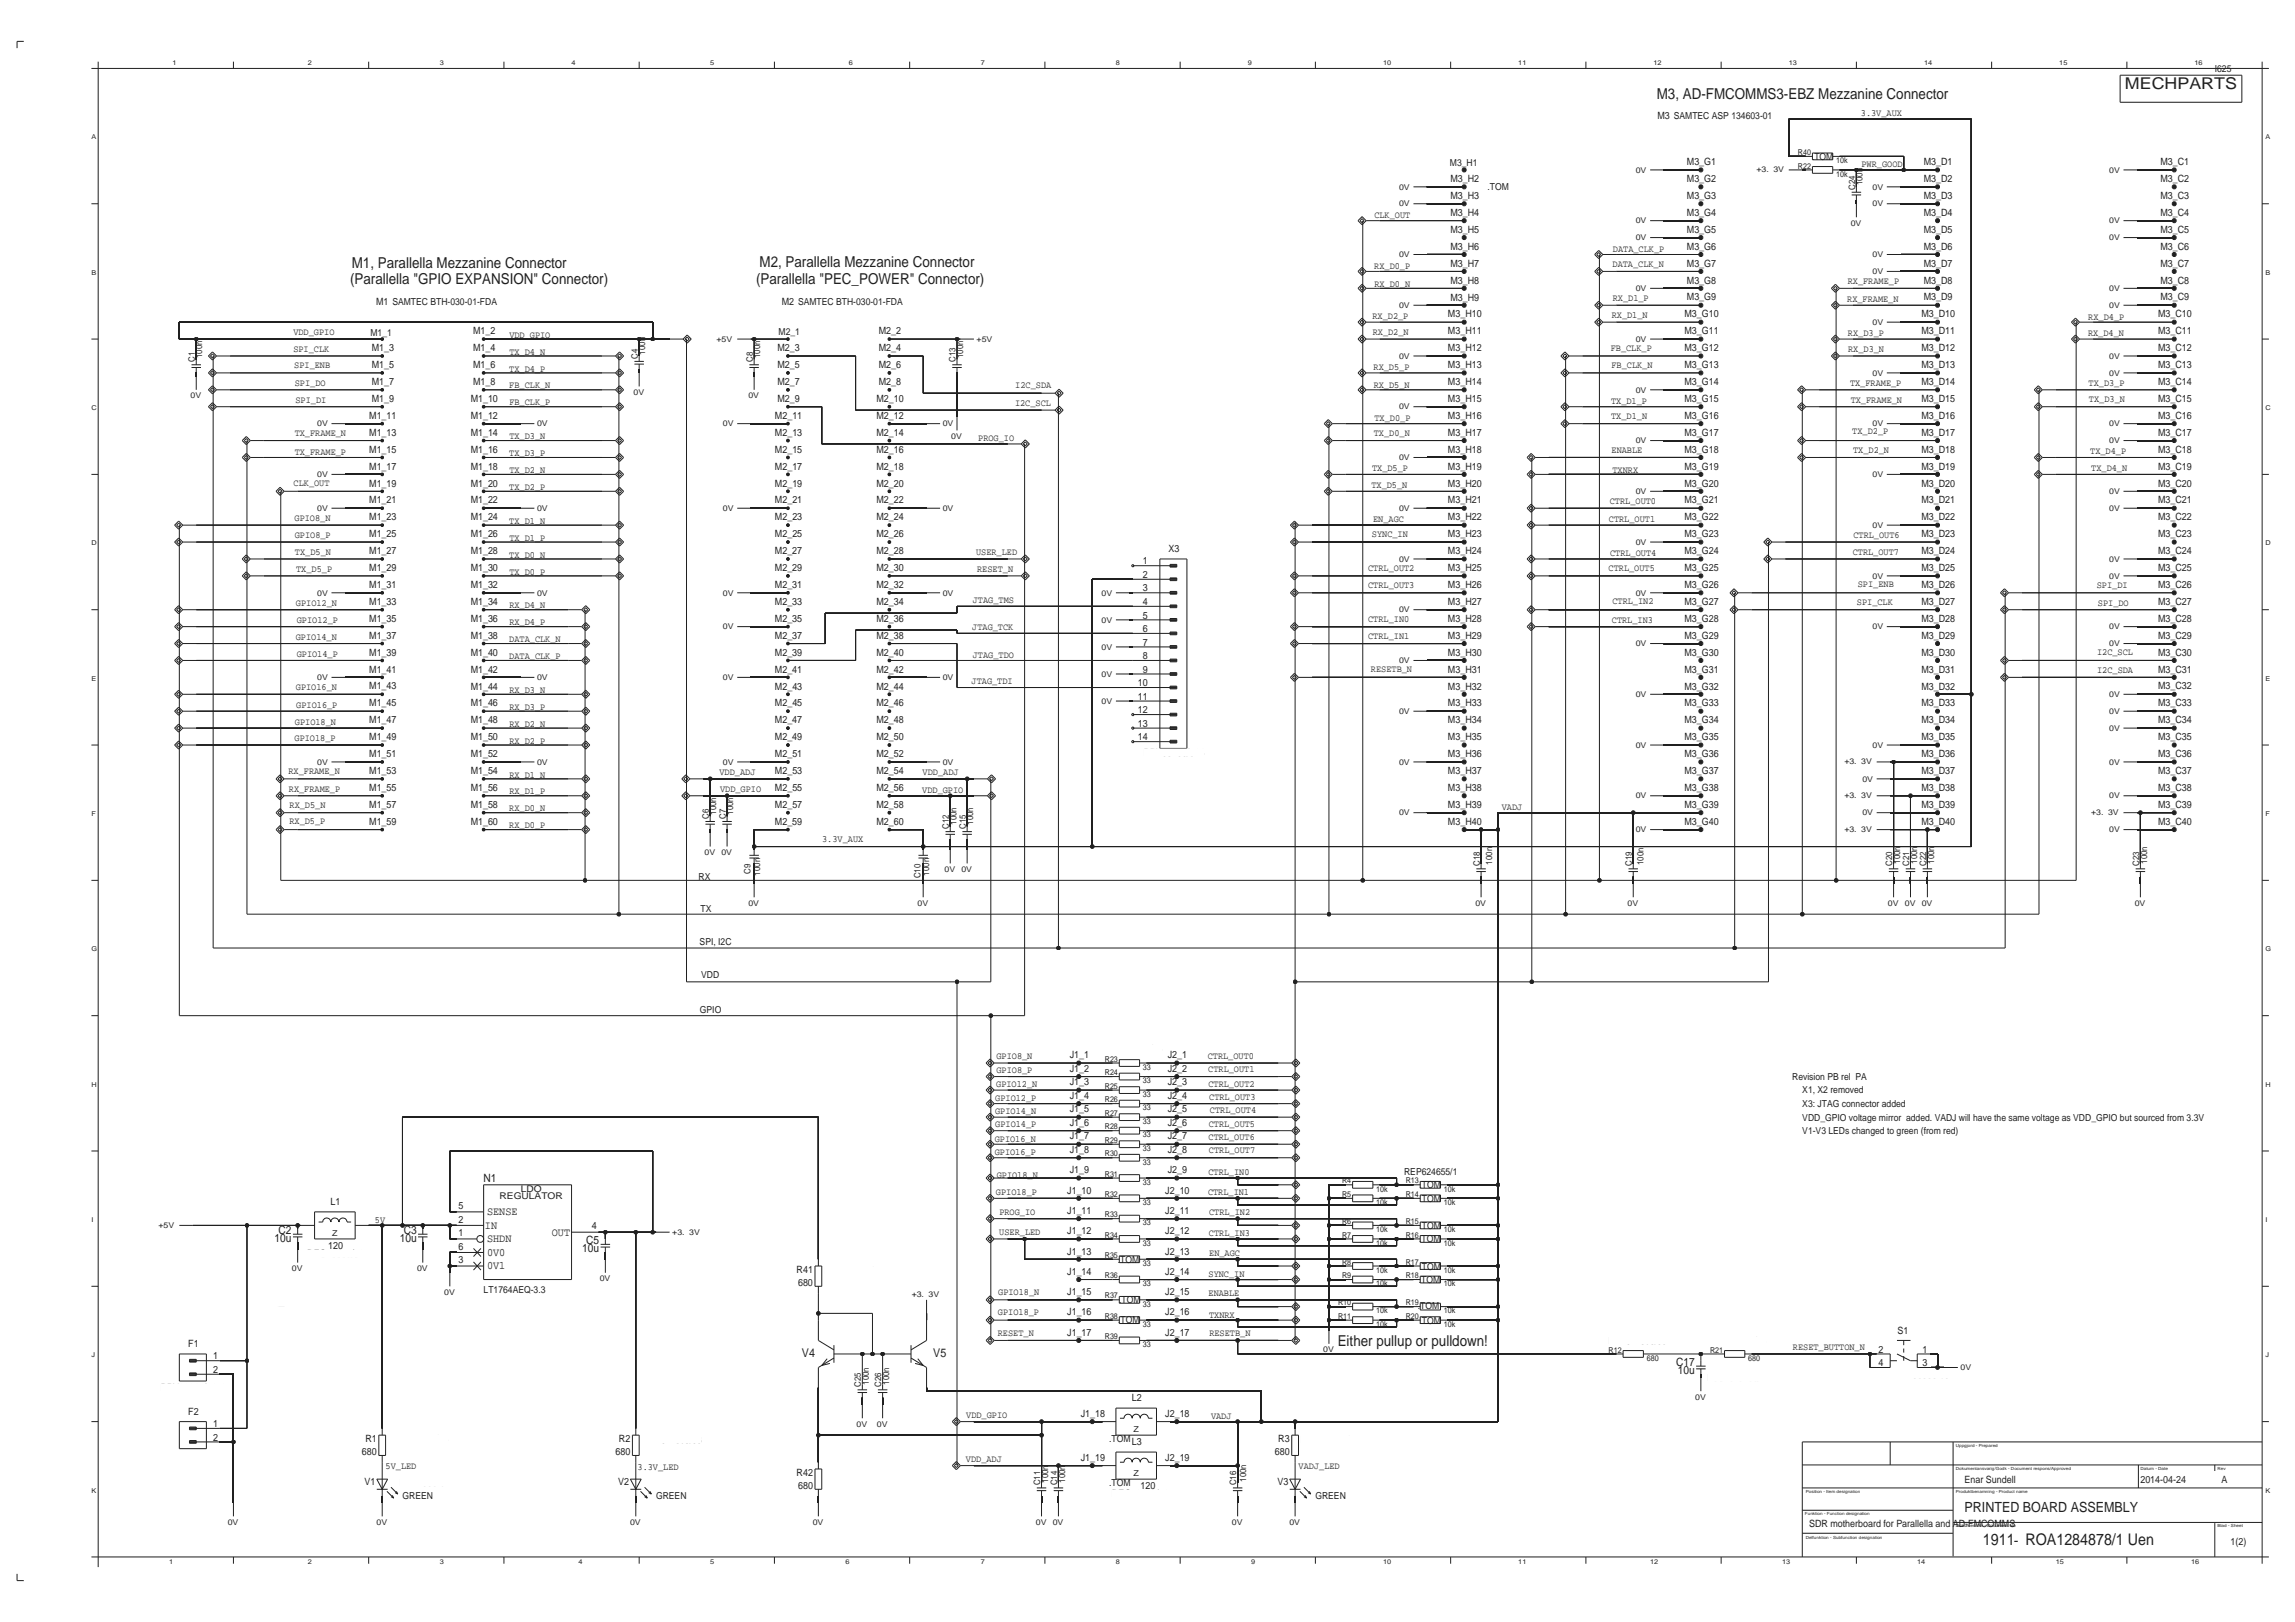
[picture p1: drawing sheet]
<svg xmlns="http://www.w3.org/2000/svg" width="841mm" height="594mm" viewBox="0 0 841 594" stroke-linecap="round" stroke-linejoin="round" font-family="sans-serif">
<defs><g id="words">
<g font-size="5.9" fill="#231f20">
<text x="778.7" y="32.5">MECHPARTS</text>
<text x="726.6" y="565.8">1911 ROA1284878/1 Uen</text>
</g>
<g font-size="5.5" fill="#231f20">
<text x="607.1" y="36.3">M3, AD-FMCOMMS3-EBZ Mezzanine Connector</text>
<text x="128.9" y="98.2">M1, Parallella Mezzanine Connector</text>
<text x="278.3" y="97.8">M2, Parallella Mezzanine Connector</text>
<text x="128.3" y="104.1">(Parallella &quot;GPIO EXPANSION&quot; Connector)</text>
<text x="277.1" y="104.1">(Parallella &quot;PEC_POWER&quot; Connector)</text>
<text x="490.2" y="493">Either pullup or pulldown!</text>
</g>
<text font-size="5.1" fill="#231f20" x="719.9" y="553.9">PRINTED BOARD ASSEMBLY</text>
<text font-size="4.8" fill="#231f20" x="738" y="565.8">-</text>
<g font-size="4.4" fill="#231f20">
<text x="293.9" y="497.1">V4</text>
<text x="342" y="497.1">V5</text>
</g>
<g font-size="4.2" fill="#231f20">
<text x="177.2" y="433">N1</text>
<text x="178.5" y="445.1">SENSE</text>
<text x="100.6" y="455">10u</text>
<text x="102.1" y="452">C2</text>
<text x="146.5" y="455">10u</text>
<text x="147.9" y="452">C3</text>
<text x="177.7" y="450.1">IN</text>
<text x="178.5" y="455">SHDN</text>
<text x="202.2" y="452.5">OUT</text>
<text x="214.8" y="455.8">C5</text>
<text x="178.5" y="460">0V0</text>
<text x="213.4" y="458.7">10u</text>
<text x="178.5" y="464.9">0V1</text>
<text x="614.2" y="500.4">C17</text>
<text x="614.8" y="503.3">10u</text>
</g>
<g font-size="3.7" fill="#231f20">
<text x="607.4" y="43.6">M3 SAMTEC ASP 134603-01</text>
<text x="618.2" y="60.5">M3_G1</text>
<text x="705" y="60.5">M3_D1</text>
<text x="791.7" y="60.5">M3_C1</text>
<text x="531.5" y="66.7">M3_H2</text>
<text x="618.2" y="66.7">M3_G2</text>
<text x="705" y="66.7">M3_D2</text>
<text x="791.7" y="66.7">M3_C2</text>
<text x="531.5" y="72.9">M3_H3</text>
<text x="618.2" y="72.9">M3_G3</text>
<text x="705" y="72.9">M3_D3</text>
<text x="791.7" y="72.9">M3_C3</text>
<text x="531.5" y="79.1">M3_H4</text>
<text x="618.2" y="79.1">M3_G4</text>
<text x="705" y="79.1">M3_D4</text>
<text x="791.7" y="79.1">M3_C4</text>
<text x="531.5" y="85.3">M3_H5</text>
<text x="618.2" y="85.3">M3_G5</text>
<text x="705" y="85.3">M3_D5</text>
<text x="791.7" y="85.3">M3_C5</text>
<text x="531.5" y="91.5">M3_H6</text>
<text x="618.2" y="91.5">M3_G6</text>
<text x="705" y="91.5">M3_D6</text>
<text x="791.7" y="91.5">M3_C6</text>
<text x="531.5" y="97.7">M3_H7</text>
<text x="618.2" y="97.7">M3_G7</text>
<text x="705" y="97.7">M3_D7</text>
<text x="791.7" y="97.7">M3_C7</text>
<text x="531.5" y="103.9">M3_H8</text>
<text x="618.2" y="103.9">M3_G8</text>
<text x="705" y="103.9">M3_D8</text>
<text x="791.7" y="103.9">M3_C8</text>
<text x="137.8" y="111.8">M1 SAMTEC BTH-030-01-FDA</text>
<text x="286.5" y="111.8">M2 SAMTEC BTH-030-01-FDA</text>
<text x="531.5" y="110.1">M3_H9</text>
<text x="618.2" y="110.1">M3_G9</text>
<text x="705" y="110">M3_D9</text>
<text x="791.7" y="110.1">M3_C9</text>
<text x="530.6" y="116.3">M3_H10</text>
<text x="617.3" y="116.3">M3_G10</text>
<text x="704.1" y="116.2">M3_D10</text>
<text x="790.8" y="116.3">M3_C10</text>
<text x="173.4" y="122.5">M1_2</text>
<text x="322.1" y="122.5">M2_2</text>
<text x="530.6" y="122.5">M3_H11</text>
<text x="617.3" y="122.4">M3_G11</text>
<text x="704.1" y="122.4">M3_D11</text>
<text x="790.8" y="122.4">M3_C11</text>
<text x="136.2" y="128.6">M1_3</text>
<text x="173.4" y="128.6">M1_4</text>
<text x="284.9" y="128.7">M2_3</text>
<text x="322.1" y="128.7">M2_4</text>
<text x="530.6" y="128.6">M3_H12</text>
<text x="617.3" y="128.6">M3_G12</text>
<text x="704.1" y="128.6">M3_D12</text>
<text x="790.8" y="128.6">M3_C12</text>
<text x="136.2" y="134.8">M1_5</text>
<text x="173.4" y="134.8">M1_6</text>
<text x="284.9" y="134.9">M2_5</text>
<text x="322.1" y="134.8">M2_6</text>
<text x="530.6" y="134.8">M3_H13</text>
<text x="617.3" y="134.8">M3_G13</text>
<text x="704.1" y="134.8">M3_D13</text>
<text x="790.8" y="134.8">M3_C13</text>
<text x="136.2" y="141">M1_7</text>
<text x="173.4" y="141">M1_8</text>
<text x="284.9" y="141">M2_7</text>
<text x="322.1" y="141">M2_8</text>
<text x="530.6" y="141">M3_H14</text>
<text x="617.3" y="141">M3_G14</text>
<text x="704.1" y="141">M3_D14</text>
<text x="790.8" y="141">M3_C14</text>
<text x="136.2" y="147.2">M1_9</text>
<text x="172.5" y="147.2">M1_10</text>
<text x="284.9" y="147.2">M2_9</text>
<text x="321.2" y="147.2">M2_10</text>
<text x="530.6" y="147.2">M3_H15</text>
<text x="617.3" y="147.2">M3_G15</text>
<text x="704.1" y="147.2">M3_D15</text>
<text x="790.8" y="147.2">M3_C15</text>
<text x="135.3" y="153.4">M1_11</text>
<text x="172.5" y="153.4">M1_12</text>
<text x="284" y="153.4">M2_11</text>
<text x="321.2" y="153.4">M2_12</text>
<text x="530.6" y="153.4">M3_H16</text>
<text x="617.3" y="153.4">M3_G16</text>
<text x="704.1" y="153.4">M3_D16</text>
<text x="790.8" y="153.4">M3_C16</text>
<text x="135.3" y="159.6">M1_13</text>
<text x="172.5" y="159.6">M1_14</text>
<text x="284" y="159.6">M2_13</text>
<text x="321.2" y="159.6">M2_14</text>
<text x="530.6" y="159.6">M3_H17</text>
<text x="617.3" y="159.6">M3_G17</text>
<text x="704.1" y="159.6">M3_D17</text>
<text x="790.8" y="159.6">M3_C17</text>
<text x="135.3" y="165.8">M1_15</text>
<text x="172.5" y="165.8">M1_16</text>
<text x="284" y="165.8">M2_15</text>
<text x="321.2" y="165.8">M2_16</text>
<text x="530.6" y="165.8">M3_H18</text>
<text x="617.3" y="165.8">M3_G18</text>
<text x="704.1" y="165.8">M3_D18</text>
<text x="790.8" y="165.8">M3_C18</text>
<text x="135.3" y="172">M1_17</text>
<text x="172.5" y="172">M1_18</text>
<text x="284" y="172">M2_17</text>
<text x="321.2" y="172">M2_18</text>
<text x="530.6" y="172">M3_H19</text>
<text x="617.3" y="172">M3_G19</text>
<text x="704.1" y="172">M3_D19</text>
<text x="790.8" y="172">M3_C19</text>
<text x="135.3" y="178.2">M1_19</text>
<text x="172.5" y="178.2">M1_20</text>
<text x="284" y="178.2">M2_19</text>
<text x="321.2" y="178.2">M2_20</text>
<text x="530.6" y="178.2">M3_H20</text>
<text x="617.3" y="178.2">M3_G20</text>
<text x="704.1" y="178.2">M3_D20</text>
<text x="790.8" y="178.2">M3_C20</text>
<text x="135.3" y="184.4">M1_21</text>
<text x="172.5" y="184.4">M1_22</text>
<text x="284" y="184.4">M2_21</text>
<text x="321.2" y="184.4">M2_22</text>
<text x="530.6" y="184.4">M3_H21</text>
<text x="617.3" y="184.4">M3_G21</text>
<text x="704.1" y="184.4">M3_D21</text>
<text x="790.8" y="184.4">M3_C21</text>
<text x="135.3" y="190.6">M1_23</text>
<text x="172.5" y="190.6">M1_24</text>
<text x="284" y="190.6">M2_23</text>
<text x="321.2" y="190.6">M2_24</text>
<text x="530.6" y="190.6">M3_H22</text>
<text x="617.3" y="190.6">M3_G22</text>
<text x="704.1" y="190.6">M3_D22</text>
<text x="790.8" y="190.6">M3_C22</text>
<text x="135.3" y="196.8">M1_25</text>
<text x="172.5" y="196.8">M1_26</text>
<text x="284" y="196.8">M2_25</text>
<text x="321.2" y="196.8">M2_26</text>
<text x="530.6" y="196.8">M3_H23</text>
<text x="617.3" y="196.8">M3_G23</text>
<text x="704.1" y="196.8">M3_D23</text>
<text x="790.8" y="196.8">M3_C23</text>
<text x="135.3" y="203">M1_27</text>
<text x="172.5" y="203">M1_28</text>
<text x="284" y="203">M2_27</text>
<text x="321.2" y="203">M2_28</text>
<text x="428.3" y="202.2">X3</text>
<text x="530.6" y="203">M3_H24</text>
<text x="617.3" y="203">M3_G24</text>
<text x="704.1" y="203">M3_D24</text>
<text x="790.8" y="203">M3_C24</text>
<text x="135.3" y="209.2">M1_29</text>
<text x="172.5" y="209.2">M1_30</text>
<text x="284" y="209.2">M2_29</text>
<text x="321.2" y="209.2">M2_30</text>
<text x="418.8" y="206.7">1</text>
<text x="530.6" y="209.2">M3_H25</text>
<text x="617.3" y="209.2">M3_G25</text>
<text x="704.1" y="209.2">M3_D25</text>
<text x="790.8" y="209.2">M3_C25</text>
<text x="135.3" y="215.4">M1_31</text>
<text x="172.5" y="215.4">M1_32</text>
<text x="284" y="215.4">M2_31</text>
<text x="321.2" y="215.4">M2_32</text>
<text x="418.8" y="211.7">2</text>
<text x="530.6" y="215.4">M3_H26</text>
<text x="617.3" y="215.4">M3_G26</text>
<text x="704.1" y="215.4">M3_D26</text>
<text x="790.8" y="215.4">M3_C26</text>
<text x="135.3" y="221.6">M1_33</text>
<text x="172.5" y="221.6">M1_34</text>
<text x="284" y="221.6">M2_33</text>
<text x="321.2" y="221.6">M2_34</text>
<text x="418.8" y="221.6">4</text>
<text x="418.8" y="216.6">3</text>
<text x="530.6" y="221.6">M3_H27</text>
<text x="617.3" y="221.6">M3_G27</text>
<text x="704.1" y="221.6">M3_D27</text>
<text x="790.8" y="221.6">M3_C27</text>
<text x="135.3" y="227.8">M1_35</text>
<text x="172.5" y="227.8">M1_36</text>
<text x="284" y="227.8">M2_35</text>
<text x="321.2" y="227.8">M2_36</text>
<text x="418.8" y="226.5">5</text>
<text x="530.6" y="227.8">M3_H28</text>
<text x="617.3" y="227.8">M3_G28</text>
<text x="704.1" y="227.8">M3_D28</text>
<text x="790.8" y="227.7">M3_C28</text>
<text x="135.3" y="233.9">M1_37</text>
<text x="172.5" y="234">M1_38</text>
<text x="284" y="234">M2_37</text>
<text x="321.2" y="234">M2_38</text>
<text x="418.8" y="231.5">6</text>
<text x="530.6" y="234">M3_H29</text>
<text x="617.3" y="234">M3_G29</text>
<text x="704.1" y="234">M3_D29</text>
<text x="790.8" y="233.9">M3_C29</text>
<text x="418.8" y="236.5">7</text>
<text x="135.3" y="240.1">M1_39</text>
<text x="172.5" y="240.2">M1_40</text>
<text x="284" y="240.2">M2_39</text>
<text x="321.2" y="240.2">M2_40</text>
<text x="418.8" y="241.4">8</text>
<text x="530.6" y="240.2">M3_H30</text>
<text x="617.3" y="240.2">M3_G30</text>
<text x="704.1" y="240.2">M3_D30</text>
<text x="790.8" y="240.1">M3_C30</text>
<text x="135.3" y="246.3">M1_41</text>
<text x="172.5" y="246.4">M1_42</text>
<text x="284" y="246.3">M2_41</text>
<text x="321.2" y="246.4">M2_42</text>
<text x="416.9" y="251.3">10</text>
<text x="418.8" y="246.4">9</text>
<text x="530.6" y="246.3">M3_H31</text>
<text x="617.3" y="246.4">M3_G31</text>
<text x="704.1" y="246.4">M3_D31</text>
<text x="790.8" y="246.3">M3_C31</text>
<text x="135.3" y="252.5">M1_43</text>
<text x="172.5" y="252.5">M1_44</text>
<text x="284" y="252.6">M2_43</text>
<text x="321.2" y="252.6">M2_44</text>
<text x="416.9" y="256.3">11</text>
<text x="530.6" y="252.5">M3_H32</text>
<text x="617.3" y="252.5">M3_G32</text>
<text x="704.1" y="252.5">M3_D32</text>
<text x="790.8" y="252.5">M3_C32</text>
<text x="135.3" y="258.7">M1_45</text>
<text x="172.5" y="258.7">M1_46</text>
<text x="284" y="258.8">M2_45</text>
<text x="321.2" y="258.7">M2_46</text>
<text x="416.9" y="261.2">12</text>
<text x="530.6" y="258.7">M3_H33</text>
<text x="617.3" y="258.7">M3_G33</text>
<text x="704.1" y="258.7">M3_D33</text>
<text x="790.8" y="258.8">M3_C33</text>
<text x="135.3" y="264.9">M1_47</text>
<text x="172.5" y="264.9">M1_48</text>
<text x="284" y="264.9">M2_47</text>
<text x="321.2" y="264.9">M2_48</text>
<text x="416.9" y="266.2">13</text>
<text x="530.6" y="264.9">M3_H34</text>
<text x="617.3" y="264.9">M3_G34</text>
<text x="704.1" y="264.9">M3_D34</text>
<text x="790.8" y="264.9">M3_C34</text>
<text x="135.3" y="271.1">M1_49</text>
<text x="172.5" y="271.1">M1_50</text>
<text x="284" y="271.1">M2_49</text>
<text x="321.2" y="271.1">M2_50</text>
<text x="416.9" y="271.1">14</text>
<text x="530.6" y="271.1">M3_H35</text>
<text x="617.3" y="271.1">M3_G35</text>
<text x="704.1" y="271.1">M3_D35</text>
<text x="790.8" y="271.1">M3_C35</text>
<text x="135.3" y="277.3">M1_51</text>
<text x="172.5" y="277.3">M1_52</text>
<text x="284" y="277.3">M2_51</text>
<text x="321.2" y="277.3">M2_52</text>
<text x="419.2" y="276.8">RPV39103/814</text>
<text x="530.6" y="277.3">M3_H36</text>
<text x="617.3" y="277.3">M3_G36</text>
<text x="704.1" y="277.3">M3_D36</text>
<text x="790.8" y="277.3">M3_C36</text>
<text x="135.3" y="283.5">M1_53</text>
<text x="172.5" y="283.5">M1_54</text>
<text x="284" y="283.5">M2_53</text>
<text x="321.2" y="283.5">M2_54</text>
<text x="530.6" y="283.5">M3_H37</text>
<text x="617.3" y="283.5">M3_G37</text>
<text x="704.1" y="283.5">M3_D37</text>
<text x="790.8" y="283.5">M3_C37</text>
<text x="135.3" y="289.7">M1_55</text>
<text x="172.5" y="289.7">M1_56</text>
<text x="284" y="289.7">M2_55</text>
<text x="321.2" y="289.7">M2_56</text>
<text x="530.6" y="289.7">M3_H38</text>
<text x="617.3" y="289.7">M3_G38</text>
<text x="704.1" y="289.7">M3_D38</text>
<text x="790.8" y="289.7">M3_C38</text>
<text x="135.3" y="295.9">M1_57</text>
<text x="172.5" y="295.9">M1_58</text>
<text x="284" y="295.9">M2_57</text>
<text x="321.2" y="295.9">M2_58</text>
<text x="530.6" y="295.9">M3_H39</text>
<text x="617.3" y="295.9">M3_G39</text>
<text x="704.1" y="295.9">M3_D39</text>
<text x="790.8" y="295.9">M3_C39</text>
<text x="135.3" y="302.1">M1_59</text>
<text x="172.5" y="302.1">M1_60</text>
<text x="284" y="302.1">M2_59</text>
<text x="321.2" y="302.1">M2_60</text>
<text x="530.6" y="302.1">M3_H40</text>
<text x="617.3" y="302.1">M3_G40</text>
<text x="704.1" y="302.1">M3_D40</text>
<text x="790.8" y="302.1">M3_C40</text>
<text x="392" y="387.6">J1_1</text>
<text x="427.9" y="387.6">J2_1</text>
<text x="392" y="392.6">J1_2</text>
<text x="427.9" y="392.6">J2_2</text>
<text x="392" y="397.5">J1_3</text>
<text x="427.9" y="397.5">J2_3</text>
<text x="392" y="407.4">J1_5</text>
<text x="392" y="402.5">J1_4</text>
<text x="427.9" y="407.4">J2_5</text>
<text x="427.9" y="402.5">J2_4</text>
<text x="392" y="412.4">J1_6</text>
<text x="427.9" y="412.4">J2_6</text>
<text x="392" y="417.4">J1_7</text>
<text x="427.9" y="417.4">J2_7</text>
<text x="392" y="422.3">J1_8</text>
<text x="427.9" y="422.3">J2_8</text>
<text x="392" y="429.7">J1_9</text>
<text x="427.9" y="429.7">J2_9</text>
<text x="391.1" y="437.2">J1_10</text>
<text x="427" y="437.2">J2_10</text>
<text x="121.1" y="441.4">L1</text>
<text x="168" y="442.9">5</text>
<text x="168" y="447.8">2</text>
<text x="391.1" y="444.6">J1_11</text>
<text x="427" y="444.6">J2_11</text>
<text x="168" y="452.8">1</text>
<text x="216.9" y="450.3">4</text>
<text x="391.1" y="452">J1_12</text>
<text x="427" y="452">J2_12</text>
<text x="112.6" y="460.5">REG70605/31</text>
<text x="120.2" y="457.5">120</text>
<text x="168" y="457.7">6</text>
<text x="391.1" y="459.5">J1_13</text>
<text x="427" y="459.5">J2_13</text>
<text x="168" y="462.7">3</text>
<text x="291.9" y="466.2">R41</text>
<text x="391.1" y="466.9">J1_14</text>
<text x="427" y="466.9">J2_14</text>
<text x="292.5" y="471.1">680</text>
<text x="391.1" y="474.3">J1_15</text>
<text x="427" y="474.3">J2_15</text>
<text x="391.1" y="481.8">J1_16</text>
<text x="427" y="481.8">J2_16</text>
<text x="391.1" y="489.2">J1_17</text>
<text x="427" y="489.2">J2_17</text>
<text x="695.4" y="488.5">S1</text>
<text x="69" y="493.4">F1</text>
<text x="78.1" y="497.9">1</text>
<text x="688.4" y="495.4">2</text>
<text x="704.6" y="495.4">1</text>
<text x="78.1" y="502.8">2</text>
<text x="688.4" y="500.4">4</text>
<text x="704.6" y="500.4">3</text>
<text x="693.4" y="504.6">RMD955007/01</text>
<text x="414.8" y="513.3">L2</text>
<text x="69" y="518.2">F2</text>
<text x="396.1" y="519">J1_18</text>
<text x="427" y="519">J2_18</text>
<text x="78.1" y="527.6">2</text>
<text x="78.1" y="522.7">1</text>
<text x="132.6" y="533.1">680</text>
<text x="133.9" y="528.1">R1</text>
<text x="225.6" y="533.1">680</text>
<text x="226.8" y="528.1">R2</text>
<text x="414.8" y="529.4">L3</text>
<text x="467.2" y="533.1">680</text>
<text x="468.4" y="528.1">R3</text>
<text x="396.1" y="535.1">J1_19</text>
<text x="427" y="535.1">J2_19</text>
<text x="133.6" y="544">V1</text>
<text x="226.5" y="544">V2</text>
<text x="291.9" y="540.5">R42</text>
<text x="292.5" y="545.5">680</text>
<text x="418" y="545.2">120</text>
<text x="468.1" y="544">V3</text>
<text x="719.9" y="543">Enar Sundell</text>
<text x="784.4" y="543">2014-04-24</text>
<text x="814.1" y="543">A</text>
<text x="407.5" y="548.4">REG70605/31</text>
<text x="662.9" y="559.1">SDR motherboard for Parallella and AD-FMCOMMS</text>
<text x="817.4" y="565.8">1(2)</text>
</g>
<g font-size="3.5" fill="#231f20">
<text x="811.6" y="26.3">I625</text>
<text x="681.9" y="42.5">3.3V_AUX</text>
<text x="664" y="58.4">.TOM</text>
<text x="531.4" y="60.7">M3_H1</text>
<text x="682.2" y="61.3">PWR_GOOD</text>
<text x="545.1" y="69.6">.TOM</text>
<text x="503.7" y="79.9">CLK_OUT</text>
<text x="591.1" y="92.2">DATA_CLK_P</text>
<text x="503.6" y="98.5">RX_D0_P</text>
<text x="590.9" y="97.9">DATA_CLK_N</text>
<text x="503.7" y="105">RX_D0_N</text>
<text x="677.1" y="104.1">RX_FRAME_P</text>
<text x="591" y="110.3">RX_D1_P</text>
<text x="676.9" y="110.5">RX_FRAME_N</text>
<text x="503" y="116.9">RX_D2_P</text>
<text x="590.6" y="116.5">RX_D1_N</text>
<text x="765.3" y="117.2">RX_D4_P</text>
<text x="107.5" y="122.8">VDD_GPIO</text>
<text x="135.7" y="123">M1_1</text>
<text x="186.6" y="123.7">VDD_GPIO</text>
<text x="285.3" y="122.7">M2_1</text>
<text x="503.1" y="122.6">RX_D2_N</text>
<text x="677.2" y="123.1">RX_D3_P</text>
<text x="765.2" y="122.9">RX_D4_N</text>
<text x="107.5" y="128.9">SPI_CLK</text>
<text x="186.6" y="129.9">TX_D4_N</text>
<text x="590.3" y="128.5">FB_CLK_P</text>
<text x="677.3" y="129">RX_D3_N</text>
<text x="107.8" y="134.9">SPI_ENB</text>
<text x="186.6" y="136.1">TX_D4_P</text>
<text x="503.4" y="135.6">RX_D5_P</text>
<text x="590.5" y="134.9">FB_CLK_N</text>
<text x="108" y="141.4">SPI_DO</text>
<text x="186.6" y="142.3">FB_CLK_N</text>
<text x="372.1" y="142.3">I2C_SDA</text>
<text x="503.4" y="142.1">RX_D5_N</text>
<text x="678" y="141.3">TX_FRAME_P</text>
<text x="765.4" y="141.3">TX_D3_P</text>
<text x="108.3" y="147.5">SPI_DI</text>
<text x="186.7" y="148.5">FB_CLK_P</text>
<text x="372" y="148.9">I2C_SCL</text>
<text x="590.4" y="147.9">TX_D1_P</text>
<text x="678.2" y="147.7">TX_FRAME_N</text>
<text x="765.5" y="147.3">TX_D3_N</text>
<text x="503.7" y="154.3">TX_D0_P</text>
<text x="590.4" y="153.4">TX_D1_N</text>
<text x="108" y="159.7">TX_FRAME_N</text>
<text x="186.7" y="160.9">TX_D3_N</text>
<text x="358.5" y="161.4">PROG_IO</text>
<text x="503.5" y="159.7">TX_D0_N</text>
<text x="678.8" y="159.1">TX_D2_P</text>
<text x="108" y="166.7">TX_FRAME_P</text>
<text x="186.6" y="167.1">TX_D3_P</text>
<text x="590.6" y="166.1">ENABLE</text>
<text x="679.1" y="166">TX_D2_N</text>
<text x="766" y="166.3">TX_D4_P</text>
<text x="186.7" y="173.3">TX_D2_N</text>
<text x="502.8" y="172.6">TX_D5_P</text>
<text x="590.9" y="173.1">TXNRX</text>
<text x="766.4" y="172.5">TX_D4_N</text>
<text x="107.6" y="178.1">CLK_OUT</text>
<text x="186.6" y="179.5">TX_D2_P</text>
<text x="502.6" y="178.8">TX_D5_N</text>
<text x="589.9" y="184.5">CTRL_OUT0</text>
<text x="107.9" y="191">GPIO8_N</text>
<text x="186.6" y="191.8">TX_D1_N</text>
<text x="503.2" y="191.3">EN_AGC</text>
<text x="589.6" y="191.3">CTRL_OUT1</text>
<text x="108" y="196.9">GPIO8_P</text>
<text x="502.8" y="196.8">SYNC_IN</text>
<text x="679.2" y="197.1">CTRL_OUT6</text>
<text x="108.1" y="203.1">TX_D5_N</text>
<text x="186.7" y="198">TX_D1_P</text>
<text x="357.7" y="203.3">USER_LED</text>
<text x="590" y="203.5">CTRL_OUT4</text>
<text x="678.9" y="203.4">CTRL_OUT7</text>
<text x="108.5" y="209.6">TX_D5_P</text>
<text x="186.6" y="204.2">TX_D0_N</text>
<text x="358.1" y="209.6">RESET_N</text>
<text x="501.4" y="209.2">CTRL_OUT2</text>
<text x="589.5" y="209.3">CTRL_OUT5</text>
<text x="186.7" y="210.4">TX_D0_P</text>
<text x="501.4" y="215.4">CTRL_OUT3</text>
<text x="680.8" y="215">SPI_ENB</text>
<text x="768.4" y="215.3">SPI_DI</text>
<text x="108.4" y="221.9">GPIO12_N</text>
<text x="356.5" y="220.7">JTAG_TMS</text>
<text x="590.9" y="221.2">CTRL_IN2</text>
<text x="680.5" y="221.6">SPI_CLK</text>
<text x="768.8" y="221.8">SPI_DO</text>
<text x="186.7" y="222.8">RX_D4_N</text>
<text x="501.4" y="227.8">CTRL_IN0</text>
<text x="108.8" y="228.1">GPIO12_P</text>
<text x="186.6" y="229">RX_D4_P</text>
<text x="356.3" y="230.9">JTAG_TCK</text>
<text x="501.4" y="234">CTRL_IN1</text>
<text x="590.7" y="228.1">CTRL_IN3</text>
<text x="108.4" y="234.4">GPIO14_N</text>
<text x="186.6" y="235.2">DATA_CLK_N</text>
<text x="768.5" y="239.8">I2C_SCL</text>
<text x="108.7" y="240.6">GPIO14_P</text>
<text x="186.6" y="241.4">DATA_CLK_P</text>
<text x="356.5" y="241.1">JTAG_TDO</text>
<text x="356.1" y="250.4">JTAG_TDI</text>
<text x="502.4" y="246.2">RESETB_N</text>
<text x="768.5" y="246.7">I2C_SDA</text>
<text x="108.4" y="252.7">GPIO16_N</text>
<text x="186.7" y="253.8">RX_D3_N</text>
<text x="108.6" y="259.3">GPIO16_P</text>
<text x="186.7" y="260">RX_D3_P</text>
<text x="108.1" y="265.6">GPIO18_N</text>
<text x="186.7" y="266.2">RX_D2_N</text>
<text x="107.9" y="271.5">GPIO18_P</text>
<text x="186.6" y="272.4">RX_D2_P</text>
<text x="105.7" y="283.5">RX_FRAME_N</text>
<text x="186.6" y="284.8">RX_D1_N</text>
<text x="263.7" y="283.8">VDD_ADJ</text>
<text x="338.1" y="283.8">VDD_ADJ</text>
<text x="105.9" y="290">RX_FRAME_P</text>
<text x="186.6" y="291">RX_D1_P</text>
<text x="263.9" y="290.1">VDD_GPIO</text>
<text x="338" y="290.4">VDD_GPIO</text>
<text x="106.1" y="296">RX_D5_N</text>
<text x="186.6" y="297.2">RX_D0_N</text>
<text x="550.3" y="296.6">VADJ</text>
<text x="106.1" y="302">RX_D5_P</text>
<text x="186.6" y="303.4">RX_D0_P</text>
<text x="301.3" y="308.5">3.3V_AUX</text>
<text x="256" y="322.4">RX</text>
<text x="256.7" y="334.1">TX</text>
<text x="256.4" y="346.2">SPI, I2C</text>
<text x="257" y="358.4">VDD</text>
<text x="256.5" y="371.2">GPIO</text>
<text x="365.2" y="388">GPIO8_N</text>
<text x="442.6" y="387.8">CTRL_OUT0</text>
<text x="365.2" y="393.1">GPIO8_P</text>
<text x="442.8" y="392.5">CTRL_OUT1</text>
<text x="656.7" y="395.5">Revision PB rel PA</text>
<text x="365.1" y="398">GPIO12_N</text>
<text x="442.8" y="398.1">CTRL_OUT2</text>
<text x="660.5" y="400.5">X1, X2 removed</text>
<text x="364.7" y="403.1">GPIO12_P</text>
<text x="443.1" y="403">CTRL_OUT3</text>
<text x="443.4" y="407.8">CTRL_OUT4</text>
<text x="660.5" y="405.5">X3: JTAG connector added</text>
<text x="364.7" y="408">GPIO14_N</text>
<text x="364.7" y="412.9">GPIO14_P</text>
<text x="443" y="412.6">CTRL_OUT5</text>
<text x="660.5" y="410.4">VDD_GPIO voltage mirror added. VADJ will have the same voltage as VDD_GPIO but sourced from 3.3V</text>
<text x="364.5" y="418.2">GPIO16_N</text>
<text x="442.9" y="417.7">CTRL_OUT6</text>
<text x="660.5" y="415.4">V1-V3 LEDs changed to green (from red)</text>
<text x="364.5" y="423">GPIO16_P</text>
<text x="443" y="422.3">CTRL_OUT7</text>
<text x="365.3" y="431.4">GPIO18_N</text>
<text x="442.8" y="430.4">CTRL_IN0</text>
<text x="514.6" y="430.2">REP624655/1</text>
<text x="365" y="437.6">GPIO18_P</text>
<text x="442.7" y="437.6">CTRL_IN1</text>
<text x="520.2" y="435.2">.TOM</text>
<text x="520.2" y="440.2">.TOM</text>
<text x="137.4" y="447.8">5V</text>
<text x="366.2" y="445">PROG_IO</text>
<text x="443.1" y="445.1">CTRL_IN2</text>
<text x="366.2" y="452.4">USER_LED</text>
<text x="443" y="452.7">CTRL_IN3</text>
<text x="520.1" y="454.8">.TOM</text>
<text x="520.2" y="450.1">.TOM</text>
<text x="443.1" y="459.9">EN_AGC</text>
<text x="409.6" y="462.7">.TOM</text>
<text x="442.9" y="467.6">SYNC_IN</text>
<text x="520.2" y="465">.TOM</text>
<text x="177.2" y="473.6">LT1764AEQ-3.3</text>
<text x="520" y="469.9">.TOM</text>
<text x="365.8" y="474.2">GPIO18_N</text>
<text x="410.1" y="477.4">.TOM</text>
<text x="442.9" y="474.8">ENABLE</text>
<text x="519.6" y="479.6">.TOM</text>
<text x="365.7" y="481.5">GPIO18_P</text>
<text x="409.8" y="484.5">.TOM</text>
<text x="443.1" y="482.7">TXNRX</text>
<text x="520.2" y="484.8">.TOM</text>
<text x="365.7" y="489.3">RESET_N</text>
<text x="443.2" y="489.2">RESETB_N</text>
<text x="657" y="494.4">RESET_BUTTON_N</text>
<text x="354.1" y="519.3">VDD_GPIO</text>
<text x="443.8" y="519.6">VADJ</text>
<text x="406.5" y="528.1">.TOM</text>
<text x="141.3" y="537.9">5V_LED</text>
<text x="233.6" y="538.5">3.3V_LED</text>
<text x="354" y="535.5">VDD_ADJ</text>
<text x="475.9" y="538.2">VADJ_LED</text>
<text x="406.5" y="544.2">.TOM</text>
<text x="147.5" y="549.2">GREEN</text>
<text x="240.4" y="549.2">GREEN</text>
<text x="482" y="549.2">GREEN</text>
</g>
<g font-size="3.4" fill="#231f20">
<text x="190.8" y="436.4">LDO</text>
<text x="183.1" y="439.3">REGULATOR</text>
</g>
<g font-size="3.2" fill="#231f20">
<text x="679.8" y="69.4" transform="rotate(-90 679.8 69.4)">C24</text>
<text x="682.5" y="67.9" transform="rotate(-90 682.5 67.9)">100n</text>
<text x="74.1" y="131.1" transform="rotate(-90 74.1 131.1)">100n</text>
<text x="233.7" y="131.4" transform="rotate(-90 233.7 131.4)">C4</text>
<text x="236.5" y="129.8" transform="rotate(-90 236.5 129.8)">100n</text>
<text x="278.6" y="131.1" transform="rotate(-90 278.6 131.1)">100n</text>
<text x="352.9" y="131.1" transform="rotate(-90 352.9 131.1)">100n</text>
<text x="71.4" y="132.6" transform="rotate(-90 71.4 132.6)">C1</text>
<text x="275.9" y="132.6" transform="rotate(-90 275.9 132.6)">C8</text>
<text x="350.2" y="132.6" transform="rotate(-90 350.2 132.6)">C13</text>
<text x="259.8" y="299.9" transform="rotate(-90 259.8 299.9)">C6</text>
<text x="262.5" y="298.4" transform="rotate(-90 262.5 298.4)">100n</text>
<text x="266" y="299.9" transform="rotate(-90 266 299.9)">C7</text>
<text x="268.7" y="298.4" transform="rotate(-90 268.7 298.4)">100n</text>
<text x="347.7" y="303.6" transform="rotate(-90 347.7 303.6)">C12</text>
<text x="350.5" y="302.1" transform="rotate(-90 350.5 302.1)">100n</text>
<text x="353.9" y="303.6" transform="rotate(-90 353.9 303.6)">C15</text>
<text x="356.7" y="302.1" transform="rotate(-90 356.7 302.1)">100n</text>
<text x="542.3" y="317.2" transform="rotate(-90 542.3 317.2)">C18</text>
<text x="546.8" y="316.6" transform="rotate(-90 546.8 316.6)">100n</text>
<text x="598" y="317.2" transform="rotate(-90 598 317.2)">C19</text>
<text x="602.2" y="316.9" transform="rotate(-90 602.2 316.9)">100n</text>
<text x="693.4" y="317.2" transform="rotate(-90 693.4 317.2)">C20</text>
<text x="696.3" y="316.4" transform="rotate(-90 696.3 316.4)">100n</text>
<text x="699.6" y="317.2" transform="rotate(-90 699.6 317.2)">C21</text>
<text x="702.5" y="316.4" transform="rotate(-90 702.5 316.4)">100n</text>
<text x="705.8" y="317.2" transform="rotate(-90 705.8 317.2)">C22</text>
<text x="708.7" y="316.4" transform="rotate(-90 708.7 316.4)">100n</text>
<text x="783.9" y="317.2" transform="rotate(-90 783.9 317.2)">C23</text>
<text x="786.8" y="316.3" transform="rotate(-90 786.8 316.3)">100n</text>
<text x="275" y="320" transform="rotate(-90 275 320)">C9</text>
<text x="278.6" y="320.7" transform="rotate(-90 278.6 320.7)">100n</text>
<text x="337.3" y="321.7" transform="rotate(-90 337.3 321.7)">C10</text>
<text x="340.5" y="320.7" transform="rotate(-90 340.5 320.7)">100n</text>
<text x="315.5" y="508" transform="rotate(-90 315.5 508)">C25</text>
<text x="318.4" y="507.2" transform="rotate(-90 318.4 507.2)">100n</text>
<text x="322.9" y="508" transform="rotate(-90 322.9 508)">C26</text>
<text x="325.9" y="507.2" transform="rotate(-90 325.9 507.2)">100n</text>
<text x="381.2" y="544" transform="rotate(-90 381.2 544)">C11</text>
<text x="384.1" y="543.1" transform="rotate(-90 384.1 543.1)">100n</text>
<text x="387.4" y="544" transform="rotate(-90 387.4 544)">C14</text>
<text x="390.3" y="543.1" transform="rotate(-90 390.3 543.1)">100n</text>
<text x="453" y="544" transform="rotate(-90 453 544)">C16</text>
<text x="456.7" y="542.8" transform="rotate(-90 456.7 542.8)">100n</text>
</g>
<g font-size="3" fill="#231f20">
<text x="121.7" y="452.5">Z</text>
<text x="415.4" y="524.4">Z</text>
<text x="415.4" y="540.5">Z</text>
</g>
<g font-size="2.9" fill="#231f20">
<text x="658.9" y="56.8">R40</text>
<text x="672.9" y="59.8">10k</text>
<text x="599.5" y="63.2">0V</text>
<text x="643.7" y="63.1">+3. 3V</text>
<text x="658.9" y="61.7">R22</text>
<text x="672.9" y="64.7">10k</text>
<text x="772.9" y="63.2">0V</text>
<text x="512.7" y="69.4">0V</text>
<text x="686.2" y="69.4">0V</text>
<text x="512.7" y="75.6">0V</text>
<text x="686.2" y="75.6">0V</text>
<text x="599.5" y="81.8">0V</text>
<text x="678.2" y="82.7">0V</text>
<text x="772.9" y="81.8">0V</text>
<text x="599.5" y="88">0V</text>
<text x="772.9" y="88">0V</text>
<text x="512.7" y="94.2">0V</text>
<text x="686.2" y="94.2">0V</text>
<text x="686.2" y="100.4">0V</text>
<text x="599.5" y="106.6">0V</text>
<text x="772.9" y="106.6">0V</text>
<text x="512.7" y="112.8">0V</text>
<text x="772.9" y="112.8">0V</text>
<text x="686.2" y="119">0V</text>
<text x="262.5" y="125.1">+5V</text>
<text x="357.9" y="125.2">+5V</text>
<text x="599.5" y="125.2">0V</text>
<text x="512.7" y="131.4">0V</text>
<text x="772.9" y="131.4">0V</text>
<text x="686.2" y="137.6">0V</text>
<text x="772.9" y="137.6">0V</text>
<text x="599.5" y="143.8">0V</text>
<text x="69.8" y="145.8">0V</text>
<text x="232.1" y="144.6">0V</text>
<text x="274.3" y="145.8">0V</text>
<text x="512.7" y="150">0V</text>
<text x="116.2" y="156.2">0V</text>
<text x="196.8" y="156.2">0V</text>
<text x="264.9" y="156.2">0V</text>
<text x="345.5" y="156.2">0V</text>
<text x="348.6" y="160.7">0V</text>
<text x="686.2" y="156.2">0V</text>
<text x="772.9" y="156.2">0V</text>
<text x="599.5" y="162.4">0V</text>
<text x="772.9" y="162.4">0V</text>
<text x="512.7" y="168.5">0V</text>
<text x="116.2" y="174.7">0V</text>
<text x="686.2" y="174.7">0V</text>
<text x="599.5" y="180.9">0V</text>
<text x="772.9" y="180.9">0V</text>
<text x="116.2" y="187.1">0V</text>
<text x="196.8" y="187.1">0V</text>
<text x="264.9" y="187.1">0V</text>
<text x="345.5" y="187.1">0V</text>
<text x="512.7" y="187.1">0V</text>
<text x="772.9" y="187.1">0V</text>
<text x="686.2" y="193.3">0V</text>
<text x="599.5" y="199.5">0V</text>
<text x="512.7" y="205.7">0V</text>
<text x="772.9" y="205.7">0V</text>
<text x="686.2" y="211.9">0V</text>
<text x="772.9" y="211.9">0V</text>
<text x="116.2" y="218.1">0V</text>
<text x="196.8" y="218.1">0V</text>
<text x="264.9" y="218.1">0V</text>
<text x="345.5" y="218.1">0V</text>
<text x="403.7" y="218.1">0V</text>
<text x="599.5" y="218.1">0V</text>
<text x="512.7" y="224.3">0V</text>
<text x="264.9" y="230.5">0V</text>
<text x="403.7" y="228">0V</text>
<text x="686.2" y="230.5">0V</text>
<text x="772.9" y="230.5">0V</text>
<text x="403.7" y="237.9">0V</text>
<text x="599.5" y="236.7">0V</text>
<text x="772.9" y="236.7">0V</text>
<text x="512.7" y="242.9">0V</text>
<text x="116.2" y="249.1">0V</text>
<text x="196.8" y="249.1">0V</text>
<text x="264.9" y="249.1">0V</text>
<text x="345.5" y="249.1">0V</text>
<text x="403.7" y="247.8">0V</text>
<text x="403.7" y="257.8">0V</text>
<text x="599.5" y="255.3">0V</text>
<text x="772.9" y="255.3">0V</text>
<text x="512.7" y="261.5">0V</text>
<text x="772.9" y="261.5">0V</text>
<text x="772.9" y="267.7">0V</text>
<text x="599.5" y="273.9">0V</text>
<text x="686.2" y="273.9">0V</text>
<text x="116.2" y="280.1">0V</text>
<text x="196.8" y="280.1">0V</text>
<text x="264.9" y="280.1">0V</text>
<text x="345.5" y="280.1">0V</text>
<text x="512.7" y="280.1">0V</text>
<text x="675.9" y="280">+3. 3V</text>
<text x="772.9" y="280.1">0V</text>
<text x="682.5" y="286.3">0V</text>
<text x="599.5" y="292.5">0V</text>
<text x="675.9" y="292.4">+3. 3V</text>
<text x="772.9" y="292.5">0V</text>
<text x="512.7" y="298.6">0V</text>
<text x="682.5" y="298.6">0V</text>
<text x="766.3" y="298.5">+3. 3V</text>
<text x="599.5" y="304.8">0V</text>
<text x="675.9" y="304.7">+3. 3V</text>
<text x="772.9" y="304.8">0V</text>
<text x="258.2" y="313.1">0V</text>
<text x="264.4" y="313.1">0V</text>
<text x="346.1" y="319.3">0V</text>
<text x="352.3" y="319.3">0V</text>
<text x="274.3" y="331.7">0V</text>
<text x="336.2" y="331.7">0V</text>
<text x="540.7" y="331.7">0V</text>
<text x="596.4" y="331.7">0V</text>
<text x="691.8" y="331.7">0V</text>
<text x="698" y="331.7">0V</text>
<text x="704.2" y="331.7">0V</text>
<text x="782.3" y="331.7">0V</text>
<text x="404.9" y="388.9">R23</text>
<text x="404.9" y="393.8">R24</text>
<text x="418.8" y="391.8">33</text>
<text x="404.9" y="398.8">R25</text>
<text x="418.8" y="396.8">33</text>
<text x="418.8" y="401.7">33</text>
<text x="404.9" y="403.7">R26</text>
<text x="418.8" y="406.7">33</text>
<text x="404.9" y="413.6">R28</text>
<text x="404.9" y="408.7">R27</text>
<text x="418.8" y="411.6">33</text>
<text x="404.9" y="418.6">R29</text>
<text x="418.8" y="416.6">33</text>
<text x="404.9" y="423.5">R30</text>
<text x="418.8" y="421.6">33</text>
<text x="404.9" y="431">R31</text>
<text x="418.8" y="426.5">33</text>
<text x="418.8" y="433.9">33</text>
<text x="491.8" y="433.5">R4</text>
<text x="504.3" y="436.4">10k</text>
<text x="515.2" y="433.5">R13</text>
<text x="529.1" y="436.4">10k</text>
<text x="404.9" y="438.4">R32</text>
<text x="418.8" y="441.4">33</text>
<text x="491.8" y="438.4">R5</text>
<text x="504.3" y="441.4">10k</text>
<text x="515.2" y="438.4">R14</text>
<text x="529.1" y="441.4">10k</text>
<text x="58.1" y="449.7">+5V</text>
<text x="404.9" y="445.8">R33</text>
<text x="418.8" y="448.8">33</text>
<text x="491.8" y="448.3">R6</text>
<text x="515.2" y="448.3">R15</text>
<text x="246.4" y="452.3">+3. 3V</text>
<text x="404.9" y="453.3">R34</text>
<text x="491.8" y="453.3">R7</text>
<text x="504.3" y="451.3">10k</text>
<text x="515.2" y="453.3">R16</text>
<text x="529.1" y="451.3">10k</text>
<text x="404.9" y="460.7">R35</text>
<text x="418.8" y="456.3">33</text>
<text x="504.3" y="456.3">10k</text>
<text x="529.1" y="456.3">10k</text>
<text x="107" y="465.5">0V</text>
<text x="152.8" y="465.5">0V</text>
<text x="418.8" y="463.7">33</text>
<text x="491.8" y="463.2">R8</text>
<text x="504.3" y="466.2">10k</text>
<text x="515.2" y="463.2">R17</text>
<text x="529.1" y="466.2">10k</text>
<text x="219.8" y="469.2">0V</text>
<text x="404.9" y="468.2">R36</text>
<text x="418.8" y="471.1">33</text>
<text x="491.8" y="468.2">R9</text>
<text x="504.3" y="471.1">10k</text>
<text x="515.2" y="468.1">R18</text>
<text x="529.1" y="471.1">10k</text>
<text x="162.8" y="474.2">0V</text>
<text x="334.1" y="475.1">+3. 3V</text>
<text x="404.9" y="475.6">R37</text>
<text x="418.8" y="478.6">33</text>
<text x="490.4" y="478.1">R10</text>
<text x="515.2" y="478.1">R19</text>
<text x="404.9" y="483">R38</text>
<text x="418.8" y="486">33</text>
<text x="490.4" y="483">R11</text>
<text x="504.3" y="486">10k</text>
<text x="504.3" y="481">10k</text>
<text x="515.2" y="483">R20</text>
<text x="529.1" y="486">10k</text>
<text x="529.1" y="481">10k</text>
<text x="404.9" y="490.5">R39</text>
<text x="418.8" y="493.4">33</text>
<text x="484.9" y="495.3">0V</text>
<text x="589.5" y="495.4">R12</text>
<text x="626.7" y="495.4">R21</text>
<text x="603.5" y="498.4">680</text>
<text x="640.6" y="498.4">680</text>
<text x="718.5" y="501.9">0V</text>
<text x="621.2" y="512.6">0V</text>
<text x="313.9" y="522.5">0V</text>
<text x="321.4" y="522.5">0V</text>
<text x="83.5" y="558.5">0V</text>
<text x="138" y="558.5">0V</text>
<text x="230.9" y="558.5">0V</text>
<text x="297.8" y="558.5">0V</text>
<text x="379.6" y="558.5">0V</text>
<text x="385.8" y="558.5">0V</text>
<text x="451.5" y="558.5">0V</text>
<text x="472.5" y="558.5">0V</text>
</g>
<g font-size="2.4" fill="#231f20">
<text x="63.3" y="23.8">1</text>
<text x="112.8" y="23.8">2</text>
<text x="161.1" y="23.8">3</text>
<text x="209.5" y="23.8">4</text>
<text x="260.3" y="23.8">5</text>
<text x="311.1" y="23.8">6</text>
<text x="359.4" y="23.8">7</text>
<text x="409" y="23.8">8</text>
<text x="457.3" y="23.8">9</text>
<text x="506.8" y="23.8">10</text>
<text x="556.4" y="23.8">11</text>
<text x="606" y="23.8">12</text>
<text x="655.5" y="23.8">13</text>
<text x="705.1" y="23.8">14</text>
<text x="754.6" y="23.8">15</text>
<text x="804.2" y="23.8">16</text>
<text x="33.5" y="51.1">A</text>
<text x="830.2" y="51.1">A</text>
<text x="33.5" y="100.6">B</text>
<text x="830.2" y="100.6">B</text>
<text x="33.5" y="150.2">C</text>
<text x="830.2" y="150.2">C</text>
<text x="33.5" y="199.8">D</text>
<text x="830.2" y="199.8">D</text>
<text x="33.5" y="249.3">E</text>
<text x="830.2" y="249.3">E</text>
<text x="33.5" y="298.9">F</text>
<text x="830.2" y="298.9">F</text>
<text x="33.5" y="348.4">G</text>
<text x="830.2" y="348.5">G</text>
<text x="33.5" y="398">H</text>
<text x="830.2" y="398">H</text>
<text x="33.5" y="447.6">I</text>
<text x="830.2" y="447.6">I</text>
<text x="33.5" y="497.1">J</text>
<text x="830.2" y="497.1">J</text>
<text x="33.5" y="546.7">K</text>
<text x="830.2" y="546.7">K</text>
<text x="62" y="572.7">1</text>
<text x="112.8" y="572.7">2</text>
<text x="161.1" y="572.7">3</text>
<text x="211.9" y="572.7">4</text>
<text x="260.3" y="572.7">5</text>
<text x="309.8" y="572.7">6</text>
<text x="359.4" y="572.7">7</text>
<text x="408.9" y="572.7">8</text>
<text x="458.5" y="572.7">9</text>
<text x="506.8" y="572.7">10</text>
<text x="556.4" y="572.7">11</text>
<text x="604.7" y="572.7">12</text>
<text x="653" y="572.7">13</text>
<text x="702.6" y="572.7">14</text>
<text x="753.4" y="572.7">15</text>
<text x="803" y="572.7">16</text>
</g>
<g font-size="1.5" fill="#231f20">
<text x="716.7" y="529.9">Uppgjord - Prepared</text>
<text x="716.7" y="538.3">Dokumentansvarig/Godk - Document respons/Approved</text>
<text x="784.4" y="538.3">Datum - Date</text>
<text x="812.6" y="538.3">Rev</text>
<text x="661.7" y="546.7">Position - Item designation</text>
<text x="716.7" y="546.7">Produktbenamning - Product name</text>
<text x="661.5" y="554.9">Funktion - Function designation</text>
<text x="661.7" y="563.6">Delfunktion - Subfunction designation</text>
<text x="716.7" y="559.3">Dokument Nr - Document No</text>
<text x="812.6" y="559.3">Blad - Sheet</text>
</g>
</g></defs>
<g fill="none" stroke="#231f20" stroke-width=".37">
<path d="M655.5 43.7v13.6zM655.5 43.7h66.9zM655.5 57.3h6.2zM674.1 57.3h23.5zM697.6 57.3v4.9zM722.4 43.7v210.6zM522.9 68.4h13.7zM522.9 74.6h13.7zM609.7 62.2h13.6zM660.5 62.2h1.2zM674.1 62.2h6.2zM680.3 73.4v1.2z"/>
<path d="M680.3 62.2h17.3zM680.3 62.2v6.2zM696.4 68.4h13.6zM696.4 74.6h13.6zM697.6 62.2h12.4zM783.1 62.2h13.7zM499.4 80.8v241.6zM505.6 80.8h31zM505.6 99.4h31zM522.9 93.2h13.7zM586.1 93.2v229.2zM592.3 93.2h31z"/>
<path d="M592.3 99.4h31zM609.7 87h13.6zM609.7 80.8h13.6zM696.4 99.4h13.6zM696.4 93.2h13.6zM783.1 80.8h13.7zM783.1 87h13.7zM65.7 118v6.2zM65.7 118h173.5zM239.2 118v6.2zM505.6 118h31zM505.6 105.6h31z"/>
<path d="M522.9 111.8h13.7zM592.3 111.8h31zM592.3 118h31zM609.7 105.6h13.6zM672.9 105.6v216.8zM679.1 111.8h30.9zM679.1 105.6h30.9zM696.4 118h13.6zM760.8 118v204.4zM767 118h29.8zM783.1 105.6h13.7zM783.1 111.8h13.7z"/>
<path d="M65.7 124.2h6.2zM71.9 124.2v7.4zM71.9 124.2h68.2zM71.9 136.6v1.2zM78.1 130.4v216.8zM84.3 136.6h55.8zM84.3 130.4h55.8zM177.2 124.2h57zM177.2 130.4h43.4zM177.2 136.6h43.4zM226.8 130.4v204.4zM234.2 124.2v6.2z"/>
<path d="M234.2 135.3v1.3zM234.2 124.2h5zM239.2 124.2h6.2zM251.6 124.2v235.4zM275.1 124.2h1.3zM276.4 136.6v1.2zM276.4 124.2h12.3zM276.4 124.2v7.4zM288.7 130.4h24.8zM313.5 130.4v19.8zM325.9 124.2h24.8zM325.9 130.4h12.4z"/>
<path d="M338.3 130.4v13.6zM350.7 136.6v16.1zM350.7 124.2v7.4zM350.7 124.2h1.2zM505.6 136.6h31zM505.6 124.2h31zM522.9 130.4h13.7zM573.7 130.4v204.4zM579.9 130.4h43.4zM579.9 136.6h43.4zM609.7 124.2h13.6zM679.1 124.2h30.9z"/>
<path d="M679.1 130.4h30.9zM696.4 136.6h13.6zM767 124.2h29.8zM783.1 136.6h13.7zM783.1 130.4h13.7zM84.3 149h55.8zM84.3 142.8h55.8zM126.4 155.2h13.7zM177.2 149h43.4zM177.2 155.2h13.7zM177.2 142.8h43.4zM275.1 155.2h13.6z"/>
<path d="M288.7 149h12.4zM301.1 149v13.6zM313.5 150.2h68.2zM325.9 155.2h13.7zM338.3 144h43.4zM387.9 144v203.2zM487 155.2v179.6zM493.2 155.2h43.4zM505.6 142.8h31zM522.9 149h13.7zM579.9 155.2h43.4zM579.9 149h43.4z"/>
<path d="M609.7 142.8h13.6zM660.5 142.8v192zM666.7 149h43.3zM666.7 142.8h43.3zM696.4 155.2h13.6zM747.2 142.8v192zM753.4 142.8h43.4zM753.4 149h43.4zM783.1 155.2h13.7zM90.5 161.4v173.4zM96.7 161.4h43.4zM96.7 167.6h43.4z"/>
<path d="M102.9 179.9v142.5zM109.1 179.9h31zM126.4 173.8h13.7zM177.2 173.8h43.4zM177.2 179.9h43.4zM177.2 167.6h43.4zM177.2 161.4h43.4zM301.1 162.6h68.2zM375.5 162.6v209.4zM493.2 161.4h43.4zM493.2 173.8h43.4zM493.2 179.9h43.4z"/>
<path d="M522.9 167.6h13.7zM561.3 167.6v192zM567.5 173.8h55.8zM567.5 167.6h55.8zM609.7 161.4h13.6zM609.7 179.9h13.6zM666.7 167.6h43.3zM666.7 161.4h43.3zM696.4 173.8h13.6zM753.4 173.8h43.4zM753.4 167.6h43.4zM783.1 161.4h13.7z"/>
<path d="M783.1 179.9h13.7zM65.7 192.3v179.7zM71.9 198.5h68.2zM71.9 192.3h68.2zM126.4 186.1h13.7zM177.2 186.1h13.7zM177.2 192.3h43.4zM177.2 198.5h43.4zM275.1 186.1h13.6zM325.9 186.1h13.7zM474.6 191.1v168.5zM480.8 192.3h55.8z"/>
<path d="M480.8 198.5h55.8zM522.9 186.1h13.7zM567.5 192.3h55.8zM567.5 186.1h55.8zM609.7 198.5h13.6zM648.1 198.5v161.1zM654.3 198.5h55.7zM696.4 192.3h13.6zM783.1 186.1h13.7zM96.7 210.9h43.4zM96.7 204.7h43.4zM126.4 217.1h13.7z"/>
<path d="M177.2 204.7h43.4zM177.2 210.9h43.4zM177.2 217.1h13.7zM275.1 217.1h13.6zM325.9 210.9h43.4zM325.9 217.1h13.7zM325.9 204.7h43.4zM400.3 212.2v97.8zM400.3 212.2h14.8zM413.9 217.1h1.2zM480.8 217.1h55.8zM480.8 210.9h55.8z"/>
<path d="M522.9 204.7h13.7zM567.5 210.9h55.8zM567.5 204.7h55.8zM609.7 217.1h13.6zM635.7 217.1v130.1zM641.9 217.1h68.1zM654.3 204.7h55.7zM696.4 210.9h13.6zM734.8 217.1v130.1zM741 217.1h55.8zM783.1 210.9h13.7zM783.1 204.7h13.7z"/>
<path d="M71.9 223.3h68.2zM71.9 229.5h68.2zM71.9 235.7h68.2zM177.2 229.5h31zM177.2 223.3h31zM177.2 235.7h31zM214.4 223.3v99.1zM275.1 229.5h13.6zM288.7 235.7h13.7zM302.4 224.6v11.1zM302.4 224.6h48.3zM313.5 230.7v11.2z"/>
<path d="M313.5 230.7h37.2zM325.9 235.7h24.8zM350.7 235.7v16.1zM350.7 222.1h64.4zM350.7 222.1v2.5zM350.7 230.7v1.3zM350.7 232h64.4zM413.9 236.9h1.2zM413.9 227h1.2zM480.8 229.5h55.8zM480.8 235.7h55.8zM522.9 223.3h13.7z"/>
<path d="M567.5 223.3h55.8zM567.5 229.5h55.8zM609.7 235.7h13.6zM641.9 223.3h68.1zM696.4 229.5h13.6zM741 223.3h55.8zM783.1 235.7h13.7zM783.1 229.5h13.7zM71.9 254.3h68.2zM71.9 241.9h68.2zM126.4 248.1h13.7zM177.2 241.9h31z"/>
<path d="M177.2 248.1h13.7zM177.2 254.3h31zM275.1 248.1h13.6zM288.7 241.9h24.8zM325.9 241.9h89.2zM325.9 248.1h13.7zM350.7 251.8h64.4zM413.9 256.8h1.2zM413.9 246.9h1.2zM480.8 248.1h55.8zM522.9 241.9h13.7zM609.7 254.3h13.6z"/>
<path d="M710 254.3h12.4zM722.4 254.3v55.7zM741 241.9h55.8zM741 248.1h55.8zM783.1 254.3h13.7zM71.9 260.5h68.2zM71.9 272.9h68.2zM71.9 266.7h68.2zM126.4 279.1h13.7zM177.2 266.7h31zM177.2 279.1h13.7zM177.2 272.9h31z"/>
<path d="M177.2 260.5h31zM275.1 279.1h13.6zM325.9 279.1h13.7zM522.9 260.5h13.7zM522.9 279.1h13.7zM609.7 272.9h13.6zM692.7 279.1h1.2zM693.9 279.1v37.1zM693.9 279.1h16.1zM696.4 272.9h13.6zM783.1 266.7h13.7zM783.1 260.5h13.7z"/>
<path d="M783.1 279.1h13.7zM109.1 285.3h31zM109.1 291.5h31zM109.1 297.7h31zM177.2 291.5h31zM177.2 285.3h31zM177.2 297.7h31zM257.8 291.5h8.6zM257.8 285.3h2.5zM260.3 285.3v13.6zM260.3 285.3h28.4zM266.4 291.5v7.4z"/>
<path d="M266.4 291.5h22.3zM325.9 291.5h22.3zM325.9 285.3h28.5zM348.2 291.5h8.7zM348.2 291.5v11.1zM354.4 285.3v17.3zM354.4 285.3h2.5zM363.1 285.3v74.3zM522.9 297.7h13.7zM548.9 297.7v6.2zM548.9 297.7h49.6zM549 297.7h49.5z"/>
<path d="M549 297.7v6.2zM598.5 297.7v18.5zM598.5 297.7h24.8zM609.7 291.5h13.6zM692.7 297.7h17.3zM692.7 285.3h17.3zM692.7 291.5h7.4zM700.1 291.5v24.7zM700.1 291.5h9.9zM783.1 291.5h13.7zM783.1 297.7h1.3zM784.4 297.7v18.5z"/>
<path d="M784.4 297.7h12.4zM109.1 303.9h31zM177.2 303.9h31zM260.3 303.9v1.2zM266.4 303.9v1.2zM276.4 316.2v7.5zM276.4 303.9h12.3zM276.4 310v1.3zM276.4 310h61.9zM276.4 303.9v6.1zM325.9 303.9h12.4zM338.3 316.2v7.5z"/>
<path d="M338.3 310v1.3zM338.3 303.9v6.1zM338.3 310h62zM348.2 307.6v3.7zM354.4 307.6v3.7zM400.3 310h322.1zM536.6 303.9h6.2zM542.8 303.9h6.1zM542.8 303.9v12.3zM542.8 303.9h6.2zM548.9 303.9v130.1zM549 303.9v130.1z"/>
<path d="M609.7 303.9h13.6zM692.7 303.9h13.6zM706.3 303.9v12.3zM706.3 303.9h3.7zM783.1 303.9h13.7zM90.5 334.8h136.3zM102.9 322.4h111.5zM214.4 322.4h285zM226.8 334.8h260.2zM487 334.8h86.7zM499.4 322.4h86.7zM542.8 321.2v2.5z"/>
<path d="M573.7 334.8h86.8zM586.1 322.4h86.8zM598.5 321.2v2.5zM660.5 334.8h86.7zM672.9 322.4h87.9zM693.9 321.2v2.5zM700.1 321.2v2.5zM706.3 321.2v2.5zM784.4 321.2v2.5zM78.1 347.2h309.8zM251.6 359.6h99.1zM350.7 359.6v177.2z"/>
<path d="M350.7 359.6h12.4zM387.9 347.2h247.8zM474.6 359.6v131.4zM474.6 359.6h86.7zM561.3 359.6h86.8zM635.7 347.2h99.1zM65.7 372h297.4zM363.1 372h12.4zM363.1 372v119zM369.3 399.3h26zM369.3 394.3h26zM369.3 389.3h26z"/>
<path d="M395.3 399.3h12.4zM395.3 394.3h12.4zM395.3 389.3h12.4zM420.1 399.3h11.1zM420.1 394.3h11.1zM420.1 389.3h11.1zM431.2 399.3h37.2zM431.2 394.3h37.2zM431.2 389.3h37.2zM147.5 409.2v39.6zM147.5 409.2h152.4zM299.9 409.2v52z"/>
<path d="M369.3 419.1h26zM369.3 414.1h26zM369.3 404.2h26zM369.3 409.2h26zM395.3 419.1h12.4zM395.3 414.1h12.4zM395.3 409.2h12.4zM395.3 404.2h12.4zM420.1 419.1h11.1zM420.1 414.1h11.1zM420.1 409.2h11.1zM420.1 404.2h11.1z"/>
<path d="M431.2 419.1h37.2zM431.2 414.1h37.2zM431.2 409.2h37.2zM431.2 404.2h37.2zM164.8 421.6v22.3zM164.8 421.6h74.4zM239.2 421.6v29.7zM369.3 438.9h26zM369.3 424h26zM369.3 431.5h26zM395.3 438.9h12.4zM395.3 424h12.4z"/>
<path d="M395.3 431.5h12.4zM420.1 424h11.1zM420.1 431.5h11.1zM420.1 438.9h11.1zM431.2 424h37.2zM431.2 431.5h22.3zM431.2 438.9h22.3zM453.5 434h14.9zM453.5 431.5v2.5zM453.5 438.9h14.9zM453.5 438.9v2.5zM453.5 431.5h58.3z"/>
<path d="M487 438.9v9.9zM487 434v4.9zM487 434h6.2zM487 438.9h6.2zM505.6 434h6.2zM505.6 438.9h6.2zM511.8 431.5v2.5zM511.8 434h6.2zM511.8 438.9v2.5zM511.8 438.9h6.2zM530.4 434h18.5zM530.4 438.9h18.5z"/>
<path d="M530.4 434h18.6zM530.4 438.9h18.6zM548.9 434v4.9zM548.9 438.9v9.9zM549 434v4.9zM549 438.9v9.9zM70.7 448.8h19.8zM90.5 448.8h18.6zM90.5 448.8v49.6zM109.1 448.8h1.2zM109.1 448.8v1.3zM109.1 455v2.5z"/>
<path d="M135.1 448.8h5zM140.1 448.8v74.4zM140.1 448.8h7.4zM147.5 448.8h7.4zM154.9 448.8v1.3zM154.9 455v2.5zM154.9 448.8h9.9zM164.8 458.7h2.5zM164.8 443.9h2.5zM164.8 458.7v5zM164.8 448.8h2.5zM164.8 453.8h2.5z"/>
<path d="M164.8 448.8v5zM219.4 451.3h2.4zM221.8 451.3h11.2zM221.8 458.7v2.5zM221.8 451.3v2.5zM233 451.3v71.9zM233 451.3h6.2zM239.2 451.3h1.2zM369.3 453.8h6.2zM369.3 446.3h26zM375.5 453.8h19.8zM375.5 453.8v7.4z"/>
<path d="M395.3 453.8h12.4zM395.3 446.3h12.4zM420.1 446.3h11.1zM420.1 453.8h11.1zM431.2 446.3h22.3zM431.2 453.8h22.3zM453.5 446.3h58.3zM453.5 446.3v2.5zM453.5 448.8h14.9zM453.5 453.8h14.9zM453.5 453.8v2.5zM453.5 456.3h58.3z"/>
<path d="M453.5 441.4h58.3zM487 453.8v9.9zM487 448.8v5zM487 453.8h6.2zM487 448.8h6.2zM505.6 448.8h6.2zM505.6 453.8h6.2zM511.8 448.8h6.2zM511.8 446.3v2.5zM511.8 453.8v2.5zM511.8 453.8h6.2zM530.4 448.8h18.5z"/>
<path d="M530.4 453.8h18.5zM530.4 448.8h18.6zM530.4 453.8h18.6zM548.9 448.8v5zM548.9 453.8v9.9zM549 448.8v5zM549 453.8v9.9zM164.8 463.7h2.5zM164.8 463.7v2.5zM299.9 473.6v7.4zM369.3 476.1h26zM375.5 461.2h19.8z"/>
<path d="M395.3 461.2h12.4zM395.3 476.1h12.4zM395.3 468.6h12.4zM420.1 461.2h11.1zM420.1 476.1h11.1zM420.1 468.6h11.1zM431.2 461.2h22.3zM431.2 476.1h22.3zM431.2 468.6h22.3zM453.5 461.2h58.3zM453.5 461.2v2.5zM453.5 463.7h14.9z"/>
<path d="M453.5 476.1h58.3zM453.5 476.1v2.5zM453.5 478.6h14.9zM453.5 468.6h14.9zM453.5 468.6v2.5zM453.5 471.1h58.3zM487 478.6v4.9zM487 468.6v10zM487 463.7v4.9zM487 478.6h6.2zM487 468.6h6.2zM487 463.7h6.2z"/>
<path d="M505.6 463.7h6.2zM505.6 478.6h6.2zM505.6 468.6h6.2zM511.8 461.2v2.5zM511.8 463.7h6.2zM511.8 476.1v2.5zM511.8 478.6h6.2zM511.8 468.6v2.5zM511.8 468.6h6.2zM530.4 463.7h18.5zM530.4 468.6h18.5zM530.4 478.6h18.5z"/>
<path d="M530.4 463.7h18.6zM530.4 468.6h18.6zM530.4 478.6h18.6zM548.9 463.7v4.9zM548.9 468.6v10zM548.9 478.6v4.9zM549 463.7v4.9zM549 468.6v10zM549 478.6v4.9zM80.6 498.4h9.9zM90.5 498.4v24.8zM299.9 481v2.5z"/>
<path d="M299.9 481h19.8zM314.8 495.9h1.2zM316 495.9h3.7zM316 495.9v11.2zM319.7 495.9h3.7zM319.7 481v14.9zM323.4 495.9v11.2zM323.4 495.9h1.3zM339.6 481v2.5zM369.3 491h26zM369.3 483.5h26zM395.3 491h12.4z"/>
<path d="M395.3 483.5h12.4zM420.1 483.5h11.1zM420.1 491h11.1zM431.2 483.5h22.3zM431.2 491h22.3zM453.5 483.5h14.9zM453.5 483.5v2.5zM453.5 486h58.3zM453.5 491h14.9zM453.5 491v4.9zM453.5 495.9h138.8zM487 483.5v3.7z"/>
<path d="M487 483.5h6.2zM505.6 483.5h6.2zM511.8 483.5v2.5zM511.8 483.5h6.2zM530.4 483.5h18.5zM530.4 483.5h18.6zM548.9 483.5v37.2zM549 483.5v37.2zM604.7 495.9h18.6zM623.3 495.9v2.5zM623.3 495.9h6.2zM641.9 495.9h43.3z"/>
<path d="M685.2 495.9v5zM685.2 495.9h2.5zM707.5 495.9h2.5zM710 495.9v5zM80.6 503.3h4.9zM85.5 503.3v24.8zM299.9 508.3v17.3zM316 512v2.5zM323.4 512v2.5zM339.5 508.3v1.2zM339.5 509.5h122.7zM339.6 508.3v1.2z"/>
<path d="M339.6 509.5h122.6zM462.2 509.5v11.2zM623.3 503.3v1.3zM685.2 500.9h2.5zM707.5 500.9h2.5zM710 500.9h2.5zM80.6 528.1h4.9zM80.6 523.2h9.9zM85.5 528.1v22.3zM140.1 535.6v2.4zM233 535.6v2.4zM299.9 525.6v10z"/>
<path d="M299.9 525.6h81.8zM356.9 520.7h24.8zM356.9 536.8h31zM381.7 525.6v17.4zM381.7 520.7h18.6zM381.7 520.7v4.9zM387.9 536.8v6.2zM387.9 536.8h12.4zM400.3 520.7h3.7zM400.3 536.8h3.7zM428.8 536.8h2.4zM428.8 520.7h2.4z"/>
<path d="M431.2 520.7h22.3zM431.2 536.8h22.3zM453.5 536.8v6.2zM453.5 520.7v16.1zM453.5 520.7h8.7zM462.2 520.7h12.4zM474.6 520.7h74.3zM474.6 520.7v2.5zM474.6 520.7h74.4zM474.6 535.6v2.4zM140.1 547.9v2.5zM233 547.9v2.5z"/>
<path d="M299.9 547.9v2.5zM381.7 547.9v2.5zM387.9 547.9v2.5zM453.5 547.9v2.5zM474.6 547.9v2.5z"/>
</g>
<circle cx="400.3" cy="310" r=".69" fill="#231f20"/>
<circle cx="400.3" cy="310" r=".69" fill="none" stroke="#231f20" stroke-width=".37"/>
<circle cx="221.8" cy="451.3" r=".69" fill="#231f20"/>
<circle cx="221.8" cy="451.3" r=".69" fill="none" stroke="#231f20" stroke-width=".37"/>
<circle cx="239.2" cy="451.3" r=".69" fill="#231f20"/>
<circle cx="239.2" cy="451.3" r=".69" fill="none" stroke="#231f20" stroke-width=".37"/>
<circle cx="154.9" cy="448.8" r=".69" fill="#231f20"/>
<circle cx="154.9" cy="448.8" r=".69" fill="none" stroke="#231f20" stroke-width=".37"/>
<circle cx="164.8" cy="448.8" r=".69" fill="#231f20"/>
<circle cx="164.8" cy="448.8" r=".69" fill="none" stroke="#231f20" stroke-width=".37"/>
<circle cx="140.1" cy="448.8" r=".69" fill="#231f20"/>
<circle cx="140.1" cy="448.8" r=".69" fill="none" stroke="#231f20" stroke-width=".37"/>
<circle cx="462.2" cy="520.7" r=".69" fill="#231f20"/>
<circle cx="462.2" cy="520.7" r=".69" fill="none" stroke="#231f20" stroke-width=".37"/>
<circle cx="453.5" cy="520.7" r=".69" fill="#231f20"/>
<circle cx="453.5" cy="520.7" r=".69" fill="none" stroke="#231f20" stroke-width=".37"/>
<circle cx="387.9" cy="536.8" r=".69" fill="#231f20"/>
<circle cx="387.9" cy="536.8" r=".69" fill="none" stroke="#231f20" stroke-width=".37"/>
<circle cx="685.2" cy="495.9" r=".7" fill="#231f20"/>
<circle cx="685.2" cy="495.9" r=".7" fill="none" stroke="#231f20" stroke-width=".37"/>
<circle cx="710" cy="500.9" r=".69" fill="#231f20"/>
<circle cx="710" cy="500.9" r=".69" fill="none" stroke="#231f20" stroke-width=".37"/>
<circle cx="71.9" cy="124.2" r=".69" fill="#231f20"/>
<circle cx="71.9" cy="124.2" r=".69" fill="none" stroke="#231f20" stroke-width=".37"/>
<circle cx="233" cy="451.3" r=".69" fill="#231f20"/>
<circle cx="233" cy="451.3" r=".69" fill="none" stroke="#231f20" stroke-width=".37"/>
<circle cx="623.3" cy="495.9" r=".69" fill="#231f20"/>
<circle cx="623.3" cy="495.9" r=".69" fill="none" stroke="#231f20" stroke-width=".37"/>
<circle cx="164.8" cy="463.7" r=".69" fill="#231f20"/>
<circle cx="164.8" cy="463.7" r=".69" fill="none" stroke="#231f20" stroke-width=".37"/>
<circle cx="453.5" cy="491" r=".69" fill="#231f20"/>
<circle cx="453.5" cy="491" r=".69" fill="none" stroke="#231f20" stroke-width=".37"/>
<circle cx="453.5" cy="536.8" r=".69" fill="#231f20"/>
<circle cx="453.5" cy="536.8" r=".69" fill="none" stroke="#231f20" stroke-width=".37"/>
<circle cx="700.1" cy="291.5" r=".69" fill="#231f20"/>
<circle cx="700.1" cy="291.5" r=".69" fill="none" stroke="#231f20" stroke-width=".37"/>
<circle cx="214.4" cy="322.4" r=".69" fill="#231f20"/>
<circle cx="214.4" cy="322.4" r=".69" fill="none" stroke="#231f20" stroke-width=".37"/>
<circle cx="226.8" cy="334.8" r=".69" fill="#231f20"/>
<circle cx="226.8" cy="334.8" r=".69" fill="none" stroke="#231f20" stroke-width=".37"/>
<circle cx="499.4" cy="322.4" r=".69" fill="#231f20"/>
<circle cx="499.4" cy="322.4" r=".69" fill="none" stroke="#231f20" stroke-width=".37"/>
<circle cx="487" cy="334.8" r=".69" fill="#231f20"/>
<circle cx="487" cy="334.8" r=".69" fill="none" stroke="#231f20" stroke-width=".37"/>
<circle cx="561.3" cy="359.6" r=".69" fill="#231f20"/>
<circle cx="561.3" cy="359.6" r=".69" fill="none" stroke="#231f20" stroke-width=".37"/>
<circle cx="549" cy="303.9" r=".69" fill="#231f20"/>
<circle cx="549" cy="303.9" r=".69" fill="none" stroke="#231f20" stroke-width=".37"/>
<circle cx="573.7" cy="334.8" r=".69" fill="#231f20"/>
<circle cx="573.7" cy="334.8" r=".69" fill="none" stroke="#231f20" stroke-width=".37"/>
<circle cx="586.1" cy="322.4" r=".69" fill="#231f20"/>
<circle cx="586.1" cy="322.4" r=".69" fill="none" stroke="#231f20" stroke-width=".37"/>
<circle cx="598.5" cy="297.7" r=".69" fill="#231f20"/>
<circle cx="598.5" cy="297.7" r=".69" fill="none" stroke="#231f20" stroke-width=".37"/>
<circle cx="672.9" cy="322.4" r=".69" fill="#231f20"/>
<circle cx="672.9" cy="322.4" r=".69" fill="none" stroke="#231f20" stroke-width=".37"/>
<circle cx="706.3" cy="303.9" r=".69" fill="#231f20"/>
<circle cx="706.3" cy="303.9" r=".69" fill="none" stroke="#231f20" stroke-width=".37"/>
<circle cx="693.9" cy="279.1" r=".69" fill="#231f20"/>
<circle cx="693.9" cy="279.1" r=".69" fill="none" stroke="#231f20" stroke-width=".37"/>
<circle cx="784.4" cy="297.7" r=".69" fill="#231f20"/>
<circle cx="784.4" cy="297.7" r=".69" fill="none" stroke="#231f20" stroke-width=".37"/>
<circle cx="549" cy="478.6" r=".69" fill="#231f20"/>
<circle cx="549" cy="478.6" r=".69" fill="none" stroke="#231f20" stroke-width=".37"/>
<circle cx="549" cy="463.7" r=".7" fill="#231f20"/>
<circle cx="549" cy="463.7" r=".7" fill="none" stroke="#231f20" stroke-width=".37"/>
<circle cx="549" cy="448.8" r=".69" fill="#231f20"/>
<circle cx="549" cy="448.8" r=".69" fill="none" stroke="#231f20" stroke-width=".37"/>
<circle cx="549" cy="434" r=".69" fill="#231f20"/>
<circle cx="549" cy="434" r=".69" fill="none" stroke="#231f20" stroke-width=".37"/>
<circle cx="549" cy="438.9" r=".69" fill="#231f20"/>
<circle cx="549" cy="438.9" r=".69" fill="none" stroke="#231f20" stroke-width=".37"/>
<circle cx="549" cy="468.6" r=".7" fill="#231f20"/>
<circle cx="549" cy="468.6" r=".7" fill="none" stroke="#231f20" stroke-width=".37"/>
<circle cx="549" cy="483.5" r=".69" fill="#231f20"/>
<circle cx="549" cy="483.5" r=".69" fill="none" stroke="#231f20" stroke-width=".37"/>
<circle cx="453.5" cy="483.5" r=".69" fill="#231f20"/>
<circle cx="453.5" cy="483.5" r=".69" fill="none" stroke="#231f20" stroke-width=".37"/>
<circle cx="453.5" cy="468.6" r=".69" fill="#231f20"/>
<circle cx="453.5" cy="468.6" r=".69" fill="none" stroke="#231f20" stroke-width=".37"/>
<circle cx="453.5" cy="453.8" r=".69" fill="#231f20"/>
<circle cx="453.5" cy="453.8" r=".69" fill="none" stroke="#231f20" stroke-width=".37"/>
<circle cx="453.5" cy="438.9" r=".69" fill="#231f20"/>
<circle cx="453.5" cy="438.9" r=".69" fill="none" stroke="#231f20" stroke-width=".37"/>
<circle cx="487" cy="483.5" r=".69" fill="#231f20"/>
<circle cx="487" cy="483.5" r=".69" fill="none" stroke="#231f20" stroke-width=".37"/>
<circle cx="511.8" cy="483.5" r=".69" fill="#231f20"/>
<circle cx="511.8" cy="483.5" r=".69" fill="none" stroke="#231f20" stroke-width=".37"/>
<circle cx="487" cy="468.6" r=".69" fill="#231f20"/>
<circle cx="487" cy="468.6" r=".69" fill="none" stroke="#231f20" stroke-width=".37"/>
<circle cx="487" cy="463.7" r=".69" fill="#231f20"/>
<circle cx="487" cy="463.7" r=".69" fill="none" stroke="#231f20" stroke-width=".37"/>
<circle cx="487" cy="438.9" r=".69" fill="#231f20"/>
<circle cx="487" cy="438.9" r=".69" fill="none" stroke="#231f20" stroke-width=".37"/>
<circle cx="511.8" cy="468.6" r=".69" fill="#231f20"/>
<circle cx="511.8" cy="468.6" r=".69" fill="none" stroke="#231f20" stroke-width=".37"/>
<circle cx="511.8" cy="478.6" r=".69" fill="#231f20"/>
<circle cx="511.8" cy="478.6" r=".69" fill="none" stroke="#231f20" stroke-width=".37"/>
<circle cx="511.8" cy="463.7" r=".69" fill="#231f20"/>
<circle cx="511.8" cy="463.7" r=".69" fill="none" stroke="#231f20" stroke-width=".37"/>
<circle cx="511.8" cy="453.8" r=".69" fill="#231f20"/>
<circle cx="511.8" cy="453.8" r=".69" fill="none" stroke="#231f20" stroke-width=".37"/>
<circle cx="511.8" cy="448.8" r=".69" fill="#231f20"/>
<circle cx="511.8" cy="448.8" r=".69" fill="none" stroke="#231f20" stroke-width=".37"/>
<circle cx="511.8" cy="438.9" r=".69" fill="#231f20"/>
<circle cx="511.8" cy="438.9" r=".69" fill="none" stroke="#231f20" stroke-width=".37"/>
<circle cx="511.8" cy="434" r=".69" fill="#231f20"/>
<circle cx="511.8" cy="434" r=".69" fill="none" stroke="#231f20" stroke-width=".37"/>
<circle cx="453.5" cy="431.5" r=".69" fill="#231f20"/>
<circle cx="453.5" cy="431.5" r=".69" fill="none" stroke="#231f20" stroke-width=".37"/>
<circle cx="453.5" cy="446.3" r=".69" fill="#231f20"/>
<circle cx="453.5" cy="446.3" r=".69" fill="none" stroke="#231f20" stroke-width=".37"/>
<circle cx="453.5" cy="461.2" r=".69" fill="#231f20"/>
<circle cx="453.5" cy="461.2" r=".69" fill="none" stroke="#231f20" stroke-width=".37"/>
<circle cx="453.5" cy="476.1" r=".69" fill="#231f20"/>
<circle cx="453.5" cy="476.1" r=".69" fill="none" stroke="#231f20" stroke-width=".37"/>
<circle cx="635.7" cy="347.2" r=".69" fill="#231f20"/>
<circle cx="635.7" cy="347.2" r=".69" fill="none" stroke="#231f20" stroke-width=".37"/>
<circle cx="697.6" cy="62.2" r=".69" fill="#231f20"/>
<circle cx="697.6" cy="62.2" r=".69" fill="none" stroke="#231f20" stroke-width=".37"/>
<circle cx="722.4" cy="254.3" r=".69" fill="#231f20"/>
<circle cx="722.4" cy="254.3" r=".69" fill="none" stroke="#231f20" stroke-width=".37"/>
<circle cx="680.3" cy="62.2" r=".69" fill="#231f20"/>
<circle cx="680.3" cy="62.2" r=".69" fill="none" stroke="#231f20" stroke-width=".37"/>
<circle cx="549" cy="453.8" r=".7" fill="#231f20"/>
<circle cx="549" cy="453.8" r=".7" fill="none" stroke="#231f20" stroke-width=".37"/>
<circle cx="660.5" cy="334.8" r=".69" fill="#231f20"/>
<circle cx="660.5" cy="334.8" r=".69" fill="none" stroke="#231f20" stroke-width=".37"/>
<circle cx="487" cy="448.8" r=".69" fill="#231f20"/>
<circle cx="487" cy="448.8" r=".69" fill="none" stroke="#231f20" stroke-width=".37"/>
<circle cx="542.8" cy="303.9" r=".69" fill="#231f20"/>
<circle cx="542.8" cy="303.9" r=".69" fill="none" stroke="#231f20" stroke-width=".37"/>
<circle cx="487" cy="453.8" r=".69" fill="#231f20"/>
<circle cx="487" cy="453.8" r=".69" fill="none" stroke="#231f20" stroke-width=".37"/>
<circle cx="381.7" cy="525.6" r=".69" fill="#231f20"/>
<circle cx="381.7" cy="525.6" r=".69" fill="none" stroke="#231f20" stroke-width=".37"/>
<circle cx="381.7" cy="520.7" r=".69" fill="#231f20"/>
<circle cx="381.7" cy="520.7" r=".69" fill="none" stroke="#231f20" stroke-width=".37"/>
<circle cx="319.7" cy="495.9" r=".69" fill="#231f20"/>
<circle cx="319.7" cy="495.9" r=".69" fill="none" stroke="#231f20" stroke-width=".37"/>
<circle cx="487" cy="478.6" r=".69" fill="#231f20"/>
<circle cx="487" cy="478.6" r=".69" fill="none" stroke="#231f20" stroke-width=".37"/>
<circle cx="109.1" cy="448.8" r=".69" fill="#231f20"/>
<circle cx="109.1" cy="448.8" r=".69" fill="none" stroke="#231f20" stroke-width=".37"/>
<circle cx="350.7" cy="124.2" r=".69" fill="#231f20"/>
<circle cx="350.7" cy="124.2" r=".69" fill="none" stroke="#231f20" stroke-width=".37"/>
<circle cx="276.4" cy="124.2" r=".69" fill="#231f20"/>
<circle cx="276.4" cy="124.2" r=".69" fill="none" stroke="#231f20" stroke-width=".37"/>
<circle cx="354.4" cy="285.3" r=".69" fill="#231f20"/>
<circle cx="354.4" cy="285.3" r=".69" fill="none" stroke="#231f20" stroke-width=".37"/>
<circle cx="348.2" cy="291.5" r=".69" fill="#231f20"/>
<circle cx="348.2" cy="291.5" r=".69" fill="none" stroke="#231f20" stroke-width=".37"/>
<circle cx="338.3" cy="310" r=".69" fill="#231f20"/>
<circle cx="338.3" cy="310" r=".69" fill="none" stroke="#231f20" stroke-width=".37"/>
<circle cx="276.4" cy="310" r=".69" fill="#231f20"/>
<circle cx="276.4" cy="310" r=".69" fill="none" stroke="#231f20" stroke-width=".37"/>
<circle cx="387.9" cy="347.2" r=".69" fill="#231f20"/>
<circle cx="387.9" cy="347.2" r=".69" fill="none" stroke="#231f20" stroke-width=".37"/>
<circle cx="363.1" cy="372" r=".69" fill="#231f20"/>
<circle cx="363.1" cy="372" r=".69" fill="none" stroke="#231f20" stroke-width=".37"/>
<circle cx="260.3" cy="285.3" r=".69" fill="#231f20"/>
<circle cx="260.3" cy="285.3" r=".69" fill="none" stroke="#231f20" stroke-width=".37"/>
<circle cx="266.4" cy="291.5" r=".69" fill="#231f20"/>
<circle cx="266.4" cy="291.5" r=".69" fill="none" stroke="#231f20" stroke-width=".37"/>
<circle cx="234.2" cy="124.2" r=".69" fill="#231f20"/>
<circle cx="234.2" cy="124.2" r=".69" fill="none" stroke="#231f20" stroke-width=".37"/>
<circle cx="239.2" cy="124.2" r=".69" fill="#231f20"/>
<circle cx="239.2" cy="124.2" r=".69" fill="none" stroke="#231f20" stroke-width=".37"/>
<circle cx="316" cy="495.9" r=".69" fill="#231f20"/>
<circle cx="316" cy="495.9" r=".69" fill="none" stroke="#231f20" stroke-width=".37"/>
<circle cx="323.4" cy="495.9" r=".69" fill="#231f20"/>
<circle cx="323.4" cy="495.9" r=".69" fill="none" stroke="#231f20" stroke-width=".37"/>
<circle cx="299.9" cy="481" r=".69" fill="#231f20"/>
<circle cx="299.9" cy="481" r=".69" fill="none" stroke="#231f20" stroke-width=".37"/>
<circle cx="299.9" cy="525.6" r=".69" fill="#231f20"/>
<circle cx="299.9" cy="525.6" r=".69" fill="none" stroke="#231f20" stroke-width=".37"/>
<circle cx="85.5" cy="528.1" r=".69" fill="#231f20"/>
<circle cx="85.5" cy="528.1" r=".69" fill="none" stroke="#231f20" stroke-width=".37"/>
<circle cx="90.5" cy="448.8" r=".69" fill="#231f20"/>
<circle cx="90.5" cy="448.8" r=".69" fill="none" stroke="#231f20" stroke-width=".37"/>
<circle cx="90.5" cy="498.4" r=".69" fill="#231f20"/>
<circle cx="90.5" cy="498.4" r=".69" fill="none" stroke="#231f20" stroke-width=".37"/>
<circle cx="147.5" cy="448.8" r=".69" fill="#231f20"/>
<circle cx="147.5" cy="448.8" r=".69" fill="none" stroke="#231f20" stroke-width=".37"/>
<circle cx="350.7" cy="359.6" r=".69" fill="#231f20"/>
<circle cx="350.7" cy="359.6" r=".69" fill="none" stroke="#231f20" stroke-width=".37"/>
<circle cx="474.6" cy="520.7" r=".69" fill="#231f20"/>
<circle cx="474.6" cy="520.7" r=".69" fill="none" stroke="#231f20" stroke-width=".37"/>
<circle cx="375.5" cy="453.8" r=".7" fill="#231f20"/>
<circle cx="375.5" cy="453.8" r=".7" fill="none" stroke="#231f20" stroke-width=".37"/>
<circle cx="474.6" cy="359.6" r=".69" fill="#231f20"/>
<g fill="none" stroke="#231f20" stroke-width=".37">
<path d="M70.2 134.6h3.4zM70.2 133.6h3.4zM71.9 131.6v2zM71.9 134.6v2zM71.9 137.8v5zM76.4 149l1.5 1.5zM76.4 142.8l1.5 1.5zM77.1 149l.8 .7zM77.1 149l.8-.8zM77.1 142.8l.8 .7zM77.9 147.5l-1.5 1.5zM77.9 147.5l1.4 1.5z"/>
<path d="M77.9 148.2l.7 .8zM77.9 141.3l-1.5 1.5zM77.9 144.3l1.4-1.5zM77.9 149.7l.7-.7zM77.9 141.3l1.4 1.5zM77.9 142l.7 .8zM77.9 142l-.8 .8zM77.9 143.5l.7-.7zM79.3 149l-1.4 1.5zM79.3 149h5zM79.3 142.8h5zM220.6 167.6h5z"/>
<path d="M220.6 173.8h5zM220.6 179.9h5zM225.6 167.6l1.4 1.4zM225.6 173.8l1.4 1.4zM225.6 179.9l1.4 1.5zM225.6 167.6l1.4-1.5zM226.3 167.6l.7 .7zM226.3 173.8l.7 .7zM226.3 179.9l.7 .8zM226.3 167.6l.7-.8zM226.3 179.9l.7-.7zM227 174.5l.8-.7z"/>
<path d="M227 169l1.5-1.4zM227 166.1l1.5 1.5zM227 166.8l.8 .8zM227 175.2l1.5-1.4zM227 172.3l1.5 1.5zM227 172.3l-1.4 1.5zM227 173l.8 .8zM227 178.5l1.5 1.4zM227 178.5l-1.4 1.4zM227 179.2l.8 .7zM227 173l-.7 .8zM227.8 167.6l-.8 .7z"/>
<path d="M227.8 179.9l-.8 .8zM220.6 192.3h5zM220.6 198.5h5zM225.6 192.3l1.4 1.5zM225.6 198.5l1.4 1.5zM225.6 198.5l1.4-1.5zM226.3 192.3l.7 .8zM226.3 198.5l.7 .8zM226.3 192.3l.7-.7zM226.3 198.5l.7-.7zM227 193.1l.8-.8zM227 181.4l1.5-1.5z"/>
<path d="M227 193.8l1.5-1.5zM227 190.9l1.5 1.4zM227 190.9l-1.4 1.4zM227 191.6l.8 .7zM227 197l1.5 1.5zM227 197.8l.8 .7zM227.8 198.5l-.8 .8zM227 200l1.5-1.5z"/>
<circle cx="474.6" cy="359.6" r=".69"/>
</g>
<path d="M139.9 297.5h.3v.3h-.3z" fill="#231f20"/>
<g fill="none" stroke="#231f20" stroke-width=".37">
<path d="M139.9 297.5h.3v.3h-.3l.2-.4 .2 .3-.2 .2z"/>
<circle cx="140.1" cy="297.7" r=".5"/>
</g>
<path d="M139.9 297.5h.3v.3h-.3z" fill="#231f20"/>
<g fill="none" stroke="#231f20" stroke-width=".37">
<path d="M190.9 186.1h4.9zM220.6 204.7h5zM220.6 210.9h5zM225.6 204.7l1.4 1.5zM225.6 210.9l1.4 1.5zM226.3 204.7l.7 .8zM226.3 210.9l.7 .8zM226.3 210.9l.7-.7zM227 205.5l.8-.8zM227 206.2l1.5-1.5zM227 203.2l1.5 1.5zM227 203.2l-1.4 1.5z"/>
<path d="M227 204l.8 .7zM227 212.4l1.5-1.5zM227 209.4l1.5 1.5zM227 209.4l-1.4 1.5zM227 210.2l.8 .7zM227 204l-.7 .7zM227.8 210.9l-.8 .8zM208.2 223.3h5zM208.2 229.5h5zM208.2 235.7h5zM213.2 223.3l1.5 1.5zM213.2 229.5l1.5 1.5z"/>
<path d="M213.2 235.7l1.5 1.5zM213.9 223.3l.8 .8zM213.9 223.3l.8-.7zM213.9 229.5l.8 .8zM213.9 229.5l.8-.7zM213.9 235.7l.8 .7zM214.7 224.8l1.4-1.5zM214.7 221.8l1.4 1.5zM214.7 221.8l-1.5 1.5zM214.7 224.1l.7-.8zM214.7 222.6l.7 .7zM214.7 231l1.4-1.5z"/>
<path d="M214.7 228l1.4 1.5zM214.7 228l-1.5 1.5zM214.7 228.8l.7 .7zM214.7 237.2l1.4-1.5zM214.7 234.2l1.4 1.5zM214.7 234.2l-1.5 1.5zM214.7 236.4l.7-.7zM214.7 235l.7 .7zM214.7 235l-.8 .7zM215.4 229.5l-.7 .8zM208.2 241.9h5zM208.2 254.3h5z"/>
<path d="M213.2 241.9l1.5 1.5zM213.2 254.3l1.5 1.5zM213.9 241.9l.8 .7zM213.9 241.9l.8-.7zM213.9 254.3l.8 .7zM213.9 254.3l.8-.8zM214.7 243.4l1.4-1.5zM214.7 240.4l1.4 1.5zM214.7 240.4l-1.5 1.5zM214.7 241.2l.7 .7zM214.7 255.8l1.4-1.5zM214.7 252.8l1.4 1.5z"/>
<path d="M214.7 252.8l-1.5 1.5zM214.7 255l.7-.7zM214.7 253.5l.7 .8zM214.7 259l1.4 1.5zM214.7 259l-1.5 1.5zM214.7 259.7l.7 .8zM215.4 241.9l-.7 .7zM208.2 260.5h5zM213.2 260.5l1.5 1.5zM213.9 260.5l.8 .7zM213.9 260.5l.8-.8zM214.7 262l1.4-1.5z"/>
<path d="M214.7 261.2l.7-.7zM139.9 297.5h.3v.3h-.3z"/>
</g>
<path d="M177 167.4h.4v.3h-.4z" fill="#231f20"/>
<g fill="none" stroke="#231f20" stroke-width=".37">
<path d="M177 167.4h.4v.3h-.4l.2-.4 .3 .3-.3 .2z"/>
<circle cx="177.2" cy="167.6" r=".5"/>
</g>
<path d="M177 167.4h.4v.3h-.4z" fill="#231f20"/>
<path d="M177 167.4h.4v.3h-.4z" fill="none" stroke="#231f20" stroke-width=".37"/>
<path d="M139.9 303.7h.3v.3h-.3z" fill="#231f20"/>
<g fill="none" stroke="#231f20" stroke-width=".37">
<path d="M139.9 303.7h.3v.3l-.4-.1 .4-.2-.1 .4z"/>
<circle cx="140.1" cy="303.9" r=".5"/>
</g>
<path d="M139.9 303.7h.3v.3h-.3z" fill="#231f20"/>
<path d="M139.9 303.7h.3v.3h-.3z" fill="none" stroke="#231f20" stroke-width=".37"/>
<path d="M177 173.6h.4v.3h-.4z" fill="#231f20"/>
<g fill="none" stroke="#231f20" stroke-width=".37">
<path d="M177 173.6h.4v.3h-.4l.2-.4 .3 .3-.3 .2z"/>
<circle cx="177.2" cy="173.8" r=".5"/>
</g>
<path d="M177 173.6h.4v.3h-.4z" fill="#231f20"/>
<path d="M177 173.6h.4v.3h-.4z" fill="none" stroke="#231f20" stroke-width=".37"/>
<path d="M177 179.8h.4v.3h-.4z" fill="#231f20"/>
<g fill="none" stroke="#231f20" stroke-width=".37">
<path d="M177 179.8h.4v.3h-.4l.2-.4 .3 .2-.3 .3z"/>
<circle cx="177.2" cy="180" r=".5"/>
</g>
<path d="M177 179.8h.4v.3h-.4z" fill="#231f20"/>
<g fill="none" stroke="#231f20" stroke-width=".37">
<path d="M177 179.8h.4v.3h-.4zM414.6 207.2l.5 .5zM415.1 206.7l-.5 .5zM415.1 217.1h16.1zM415.1 212.2h16.1zM415.1 207.2h16.1zM415.1 206.7l.5 .5zM415.1 207.7l.5-.5zM425 204.7v69.4zM425 204.7h10zM428.8 207.7h2.4zM428.8 206.7h2.4z"/>
<path d="M428.8 212.7h2.4zM428.8 211.7h2.4zM428.8 217.6h2.4zM428.8 216.6h2.4zM428.8 207.5h2.4zM428.8 207h2.4zM428.8 212.4h2.4zM428.8 211.9h2.4zM428.8 217.4h2.4zM428.8 216.9h2.4zM428.8 216.6v1zM428.8 211.7v1z"/>
<path d="M428.8 206.7v1zM431.2 216.6v1zM431.2 211.7v1zM431.2 206.7v1zM435 204.7v69.4zM415.1 236.9h16.1zM415.1 232h16.1zM415.1 227h16.1zM415.1 222.1h16.1zM428.8 222.6h2.4zM428.8 221.6h2.4zM428.8 227.5h2.4z"/>
<path d="M428.8 226.5h2.4zM428.8 232.5h2.4zM428.8 231.5h2.4zM428.8 237.4h2.4zM428.8 236.4h2.4zM428.8 222.3h2.4zM428.8 221.8h2.4zM428.8 227.3h2.4zM428.8 226.8h2.4zM428.8 232.2h2.4zM428.8 231.7h2.4zM428.8 237.2h2.4z"/>
<path d="M428.8 236.7h2.4zM428.8 236.4v1zM428.8 231.5v1zM428.8 226.5v1zM428.8 221.6v1zM431.2 236.4v1zM431.2 231.5v1zM431.2 226.5v1zM431.2 221.6v1zM415.1 256.8h16.1zM415.1 251.8h16.1zM415.1 246.9h16.1z"/>
<path d="M415.1 241.9h16.1zM428.8 242.4h2.4zM428.8 241.4h2.4zM428.8 247.4h2.4zM428.8 246.4h2.4zM428.8 252.3h2.4zM428.8 251.3h2.4zM428.8 257.3h2.4zM428.8 256.3h2.4zM428.8 242.1h2.4zM428.8 241.7h2.4zM428.8 247.1h2.4z"/>
<path d="M428.8 246.6h2.4zM428.8 252.1h2.4zM428.8 251.6h2.4zM428.8 257h2.4zM428.8 256.5h2.4zM428.8 256.3v1zM428.8 251.3v1zM428.8 246.4v1zM428.8 241.4v1zM431.2 256.3v1zM431.2 251.3v1zM431.2 246.4v1z"/>
<path d="M431.2 241.4v1zM414.6 261.7l.5 .5zM414.6 266.7l.5 .5zM414.6 271.6l.5 .5zM415.1 261.2l-.5 .5zM415.1 266.2l-.5 .5zM415.1 271.1l-.5 .5zM415.1 271.6h16.1zM415.1 266.7h16.1zM415.1 261.7h16.1zM415.1 261.2l.5 .5zM415.1 266.2l.5 .5z"/>
<path d="M415.1 271.1l.5 .5zM415.1 262.2l.5-.5zM415.1 267.2l.5-.5zM415.1 272.1l.5-.5zM425 274.1h10zM428.8 262.2h2.4zM428.8 261.2h2.4zM428.8 267.2h2.4zM428.8 266.2h2.4zM428.8 272.1h2.4zM428.8 271.1h2.4zM428.8 262h2.4z"/>
<path d="M428.8 261.5h2.4zM428.8 266.9h2.4zM428.8 266.4h2.4zM428.8 271.9h2.4zM428.8 271.4h2.4zM428.8 271.1v1zM428.8 266.2v1zM428.8 261.2v1zM431.2 271.1v1zM431.2 266.2v1zM431.2 261.2v1zM65.7 448.8h5z"/>
<path d="M140.1 538v9.9zM233 538v9.9zM474.6 538v9.9zM85.5 550.4v5zM138.1 545.5h3.9zM138.1 541.8h3.9zM138.1 541.8l2 3.7zM141.8 546.2l2.5 2.5zM142 541.8l-1.9 3.7zM143.3 548.2l1 .5zM143.3 544.7l2.5 2.5zM143.8 547.7l.5 1z"/>
<path d="M144.8 546.7l1 .5zM145.3 546.2l.5 1zM231 541.8h4zM231 541.8l2 3.7zM231 545.5h4zM234.7 546.2l2.5 2.5zM235 541.8l-2 3.7zM236.2 548.2l1 .5zM236.2 544.7l2.5 2.5zM236.7 547.7l.5 1zM237.7 546.7l1 .5zM238.2 546.2l.5 1z"/>
<path d="M472.6 541.8h4zM472.6 541.8l2 3.7zM472.6 545.5h4zM476.3 546.2l2.5 2.5zM476.6 541.8l-2 3.7zM477.8 544.7l2.5 2.5zM477.8 548.2l1 .5zM478.3 547.7l.5 1zM479.3 546.7l1 .5zM479.8 546.2l.5 1z"/>
</g>
<path d="M177 186h.4v.3h-.4z" fill="#231f20"/>
<g fill="none" stroke="#231f20" stroke-width=".37">
<path d="M177 186h.4v.3h-.4l.2-.4 .3 .2-.3 .3z"/>
<circle cx="177.2" cy="186.1" r=".5"/>
</g>
<path d="M177 186h.4v.3h-.4z" fill="#231f20"/>
<g fill="none" stroke="#231f20" stroke-width=".37">
<path d="M177 186h.4v.3h-.4zM298.7 463.7v7.4zM298.7 463.7h2.4zM298.7 471.1h2.4zM299.9 461.2v2.5zM299.9 471.1v2.5zM301.1 463.7v7.4zM592.3 495.9h2.5zM594.8 497.1h7.4zM594.8 494.7h7.4zM594.8 494.7v2.4zM602.2 495.9h2.5z"/>
<path d="M602.2 494.7v2.4zM629.5 495.9h2.5zM632 497.1h7.4zM632 494.7h7.4zM632 494.7v2.4zM639.4 495.9h2.5zM639.4 494.7v2.4zM314.3 510h3.4zM314.3 509h3.4zM316 514.5v4.9zM316 507.1v1.9zM316 510v2z"/>
<path d="M321.7 509h3.5zM321.7 510h3.5zM323.4 514.5v4.9zM323.4 507.1v1.9zM323.4 510v2zM231.8 525.6v7.5zM231.8 525.6h2.4zM231.8 533.1h2.4zM233 523.2v2.4zM233 533.1v2.5zM234.2 525.6v7.5zM298.7 538v7.5z"/>
<path d="M298.7 538h2.4zM299.9 535.6v2.4zM301.1 538v7.5zM473.4 525.6v7.5zM473.4 525.6h2.4zM473.4 533.1h2.4zM474.6 523.2v2.4zM474.6 533.1v2.5zM475.8 525.6v7.5zM298.7 545.5h2.4zM299.9 545.5v2.4z"/>
</g>
<path d="M177 192.2h.4v.3h-.4z" fill="#231f20"/>
<g fill="none" stroke="#231f20" stroke-width=".37">
<path d="M177 192.2h.4v.3h-.4l.2-.4 .3 .2-.3 .3z"/>
<circle cx="177.2" cy="192.3" r=".5"/>
</g>
<path d="M177 192.2h.4v.3h-.4z" fill="#231f20"/>
<g fill="none" stroke="#231f20" stroke-width=".37">
<path d="M177 192.2h.4v.3h-.4zM408.9 217.1h5zM408.9 236.9h5zM408.9 227h5zM408.9 256.8h5zM408.9 246.9h5zM138.8 525.6v7.5zM138.8 525.6h2.5zM138.8 533.1h2.5zM140.1 523.2v2.4zM140.1 533.1v2.5zM141.3 525.6v7.5z"/>
<path d="M299.9 550.4v5z"/>
</g>
<path d="M177 198.4h.4v.3h-.4z" fill="#231f20"/>
<g fill="none" stroke="#231f20" stroke-width=".37">
<path d="M177 198.4h.4v.3h-.4l.2-.4 .3 .2-.3 .3z"/>
<circle cx="177.2" cy="198.5" r=".5"/>
</g>
<path d="M177 198.4h.4v.3h-.4z" fill="#231f20"/>
<g fill="none" stroke="#231f20" stroke-width=".37">
<path d="M177 198.4h.4v.3h-.4zM339.6 476.1v4.9zM299.9 483.5v7.5zM299.9 491l5.7 3.4zM303.1 497.6l-2 2.5zM305.6 495.9h9.2zM305.6 492.7v6.4zM324.7 495.9h9.2zM333.9 494.4l5.7-3.4zM333.9 497.4l5.7 3.5zM333.9 492.7v6.4zM335.3 499.4l3 .7z"/>
<path d="M336.3 497.6l2 2.5zM339.6 483.5v7.5zM299.9 500.9l5.7-3.5zM299.9 500.9v7.4zM301.1 500.1l3-.7zM339.6 500.9v7.4z"/>
</g>
<path d="M177 204.6h.4v.3h-.4z" fill="#231f20"/>
<g fill="none" stroke="#231f20" stroke-width=".37">
<path d="M177 204.6h.4v.3h-.4l.2-.4 .3 .2-.3 .3z"/>
<circle cx="177.2" cy="204.7" r=".5"/>
</g>
<path d="M177 204.6h.4v.3h-.4z" fill="#231f20"/>
<path d="M177 204.6h.4v.3h-.4z" fill="none" stroke="#231f20" stroke-width=".37"/>
<path d="M177 210.8h.4v.3h-.4z" fill="#231f20"/>
<g fill="none" stroke="#231f20" stroke-width=".37">
<path d="M177 210.8h.4v.3h-.4l.2-.4 .3 .2-.3 .3z"/>
<circle cx="177.2" cy="210.9" r=".5"/>
</g>
<path d="M177 210.8h.4v.3h-.4z" fill="#231f20"/>
<g fill="none" stroke="#231f20" stroke-width=".37">
<path d="M661.7 57.3h2.5zM664.2 58.5h7.4zM664.2 56h7.4zM664.2 56v2.5zM671.6 57.3h2.5zM671.6 56v2.5zM655.5 62.2h5zM661.7 62.2h2.5zM664.2 63.5h7.4zM664.2 61h7.4zM664.2 61v2.5zM671.6 62.2h2.5z"/>
<path d="M671.6 61v2.5zM678.6 70.4h3.4zM678.6 71.4h3.4zM680.3 74.6v5zM680.3 68.4v2zM680.3 71.4v2zM177 210.8h.4v.3h-.4zM190.9 217.1h4.9zM190.9 248.1h4.9zM65.7 495.9v9.9zM65.7 495.9h9.9zM69.4 498.4h11.2z"/>
<path d="M69.4 498.6h2.5zM69.4 498.1h2.5zM69.4 498.9h2.5zM69.4 497.9h2.5zM69.4 497.9v1zM71.9 497.9v1zM75.6 495.9v9.9zM65.7 505.8h9.9zM69.4 503.3h11.2zM69.4 503.6h2.5zM69.4 503.1h2.5zM69.4 503.8h2.5z"/>
<path d="M69.4 502.8h2.5zM69.4 502.8v1zM71.9 502.8v1zM65.7 530.6h9.9zM65.7 520.7v9.9zM65.7 520.7h9.9zM69.4 523.2h11.2zM69.4 528.1h11.2zM69.4 523.4h2.5zM69.4 522.9h2.5zM69.4 523.7h2.5zM69.4 522.7h2.5z"/>
<path d="M69.4 528.4h2.5zM69.4 527.9h2.5zM69.4 528.6h2.5zM69.4 527.6h2.5zM69.4 522.7v1zM69.4 527.6v1zM71.9 522.7v1zM71.9 527.6v1zM75.6 520.7v9.9z"/>
</g>
<path d="M177 216.9h.4v.4h-.4z" fill="#231f20"/>
<g fill="none" stroke="#231f20" stroke-width=".37">
<path d="M177 216.9h.4v.4h-.4l.2-.4 .3 .2-.3 .3z"/>
<circle cx="177.2" cy="217.1" r=".5"/>
</g>
<path d="M177 216.9h.4v.4h-.4z" fill="#231f20"/>
<path d="M177 216.9h.4v.4h-.4zM121.5 279.1h4.9z" fill="none" stroke="#231f20" stroke-width=".37"/>
<path d="M431.1 536.6h.3v.4h-.3z" fill="#231f20"/>
<g fill="none" stroke="#231f20" stroke-width=".37">
<path d="M431.1 536.6h.3v.4h-.3l.1-.5 .3 .3-.3 .2z"/>
<circle cx="431.2" cy="536.8" r=".5"/>
<circle cx="431.2" cy="536.8" r=".75"/>
</g>
<path d="M431.1 520.5h.3v.4h-.3z" fill="#231f20"/>
<g fill="none" stroke="#231f20" stroke-width=".37">
<path d="M431.1 520.5h.3v.4l-.4-.2 .4-.2-.2 .4z"/>
<circle cx="431.2" cy="520.7" r=".5"/>
<circle cx="431.2" cy="520.7" r=".75"/>
</g>
<path d="M400.1 536.6h.3v.4h-.3z" fill="#231f20"/>
<g fill="none" stroke="#231f20" stroke-width=".37">
<path d="M400.1 536.6h.3v.4h-.3l.2-.5 .2 .3-.2 .2z"/>
<circle cx="400.3" cy="536.8" r=".5"/>
<circle cx="400.3" cy="536.8" r=".75"/>
</g>
<path d="M400.1 520.5h.3v.4h-.3z" fill="#231f20"/>
<g fill="none" stroke="#231f20" stroke-width=".37">
<path d="M400.1 520.5h.3v.4l-.4-.2 .4-.2-.1 .4z"/>
<circle cx="400.3" cy="520.7" r=".5"/>
<circle cx="400.3" cy="520.7" r=".75"/>
</g>
<path d="M395.1 483.3h.4v.4h-.4z" fill="#231f20"/>
<g fill="none" stroke="#231f20" stroke-width=".37">
<path d="M395.1 483.3h.4v.4l-.4-.2 .4-.2-.2 .5z"/>
<circle cx="395.3" cy="483.5" r=".5"/>
<circle cx="395.3" cy="483.5" r=".75"/>
</g>
<path d="M395.1 475.9h.4v.4h-.4z" fill="#231f20"/>
<g fill="none" stroke="#231f20" stroke-width=".37">
<path d="M395.1 475.9h.4v.4h-.4l.2-.5 .3 .3-.3 .2z"/>
<circle cx="395.3" cy="476.1" r=".5"/>
<circle cx="395.3" cy="476.1" r=".75"/>
</g>
<path d="M395.1 468.5h.4v.3h-.4z" fill="#231f20"/>
<g fill="none" stroke="#231f20" stroke-width=".37">
<path d="M395.1 468.5h.4v.3h-.4l.2-.4 .3 .2-.3 .3z"/>
<circle cx="395.3" cy="468.6" r=".5"/>
<circle cx="395.3" cy="468.7" r=".75"/>
</g>
<path d="M395.1 461h.4v.4h-.4z" fill="#231f20"/>
<g fill="none" stroke="#231f20" stroke-width=".37">
<path d="M361.4 476.1l1.4 1.5zM361.4 476.1l1.4-1.5zM362.1 476.1l.7 .7zM362.8 474.6l1.5 1.5zM362.8 475.3l.8 .8zM362.8 475.3l-.7 .8zM363.6 476.1l-.8 .7zM364.3 476.1l-1.5 1.5zM364.3 476.1h5zM395.1 461h.4v.4h-.4l.2-.4 .3 .2-.3 .3zM361.4 483.5l1.4 1.5zM362.1 483.5l.7 .8z"/>
<path d="M362.8 485l1.5-1.5zM362.8 482l1.5 1.5zM362.8 482.8l.8 .7zM362.8 482.8l-.7 .7zM362.8 484.3l.8-.8zM362.8 482l-1.4 1.5zM364.3 483.5h5z"/>
<circle cx="395.3" cy="461.2" r=".5"/>
<circle cx="395.3" cy="461.2" r=".75"/>
</g>
<path d="M177 223.1h.4v.4h-.4z" fill="#231f20"/>
<g fill="none" stroke="#231f20" stroke-width=".37">
<path d="M177 223.1h.4v.4h-.4l.2-.4 .3 .2-.3 .3z"/>
<circle cx="177.2" cy="223.3" r=".5"/>
</g>
<path d="M177 223.1h.4v.4h-.4z" fill="#231f20"/>
<g fill="none" stroke="#231f20" stroke-width=".37">
<path d="M381.7 150.2h4.9zM386.6 150.2l1.5-1.5zM386.6 150.2l1.5 1.5zM387.4 150.2l.7 .8zM387.4 150.2l.7-.7zM388.1 148.7l1.5 1.5zM388.1 149.5l.8 .7zM388.9 150.2l-.8 .8zM389.6 150.2l-1.5 1.5zM369.3 162.6h4.9zM374.2 162.6l1.5 1.5zM375 162.6l.7 .7z"/>
<path d="M375.7 163.3l.8-.7zM375.7 164.1l1.5-1.5zM375.7 161.1l1.5 1.5zM375.7 161.1l-1.5 1.5zM375.7 161.9l.8 .7zM375.7 161.9l-.7 .7zM177 223.1h.4v.4h-.4zM407.7 438.9h2.5zM407.7 431.5h2.5zM410.2 437.7h7.4zM410.2 437.7v2.5zM410.2 432.7h7.4z"/>
<path d="M410.2 430.2h7.4zM410.2 430.2v2.5zM417.6 438.9h2.5zM417.6 437.7v2.5zM417.6 431.5h2.5zM417.6 430.2v2.5zM407.7 453.8h2.5zM407.7 446.3h2.5zM410.2 460h7.4zM410.2 460v2.5zM410.2 455h7.4zM410.2 452.5h7.4z"/>
<path d="M410.2 452.5v2.5zM410.2 447.6h7.4zM410.2 445.1h7.4zM410.2 445.1v2.5zM410.2 440.2h7.4zM417.6 460v2.5zM417.6 453.8h2.5zM417.6 452.5v2.5zM417.6 446.3h2.5zM417.6 445.1v2.5zM407.7 476.1h2.5zM407.7 468.6h2.5z"/>
<path d="M407.7 461.2h2.5zM410.2 477.3h7.4zM410.2 474.8h7.4zM410.2 474.8v2.5zM410.2 469.9h7.4zM410.2 467.4h7.4zM410.2 467.4v2.5zM410.2 462.5h7.4zM417.6 476.1h2.5zM417.6 474.8v2.5zM417.6 468.6h2.5zM417.6 467.4v2.5z"/>
<path d="M417.6 461.2h2.5zM407.7 483.5h2.5zM410.2 484.8h7.4zM410.2 482.3h7.4zM410.2 482.3v2.5zM417.6 483.5h2.5zM417.6 482.3v2.5z"/>
</g>
<path d="M177 229.3h.4v.4h-.4z" fill="#231f20"/>
<g fill="none" stroke="#231f20" stroke-width=".37">
<path d="M177 229.3h.4v.4h-.4l.2-.4 .3 .2-.3 .3z"/>
<circle cx="177.2" cy="229.5" r=".5"/>
</g>
<path d="M177 229.3h.4v.4h-.4z" fill="#231f20"/>
<path d="M177 229.3h.4v.4h-.4z" fill="none" stroke="#231f20" stroke-width=".37"/>
<path d="M395.1 453.6h.4v.3h-.4z" fill="#231f20"/>
<g fill="none" stroke="#231f20" stroke-width=".37">
<path d="M361.4 453.8l1.4 1.5zM361.4 453.8l1.4-1.5zM362.1 453.8l.7 .7zM362.8 452.3l1.5 1.5zM362.8 453l.8 .8zM362.8 453l-.7 .8zM363.6 453.8l-.8 .7zM364.3 453.8l-1.5 1.5zM364.3 453.8h5zM395.1 453.6h.4v.3h-.4l.2-.4 .3 .3-.3 .2z"/>
<circle cx="395.3" cy="453.8" r=".5"/>
<circle cx="395.3" cy="453.8" r=".75"/>
</g>
<path d="M395.1 446.2h.4v.3h-.4z" fill="#231f20"/>
<g fill="none" stroke="#231f20" stroke-width=".37">
<path d="M369.3 204.7h4.9zM374.2 204.7l1.5 1.5zM375 204.7l.7 .8zM375.7 205.5l.8-.8zM375.7 206.2l1.5-1.5zM375.7 203.2l1.5 1.5zM375.7 203.2l-1.5 1.5zM375.7 204l.8 .7zM375.7 204l-.7 .7zM361.4 446.3l1.4 1.5zM362.1 446.3l.7 .8zM362.8 447.8l1.5-1.5z"/>
<path d="M362.8 444.9l1.5 1.4zM362.8 445.6l.8 .7zM362.8 445.6l-.7 .7zM362.8 447.1l.8-.8zM362.8 444.9l-1.4 1.4zM364.3 446.3h5zM395.1 446.2h.4v.3h-.4l.2-.4 .3 .2-.3 .3z"/>
<circle cx="395.3" cy="446.3" r=".5"/>
<circle cx="395.3" cy="446.3" r=".75"/>
</g>
<path d="M395.1 490.8h.4v.3h-.4z" fill="#231f20"/>
<g fill="none" stroke="#231f20" stroke-width=".37">
<path d="M395.1 490.8h.4v.3h-.4l.2-.4 .3 .3-.3 .2z"/>
<circle cx="395.3" cy="491" r=".5"/>
<circle cx="395.3" cy="491" r=".75"/>
</g>
<path d="M431.1 490.8h.3v.3h-.3z" fill="#231f20"/>
<g fill="none" stroke="#231f20" stroke-width=".37">
<path d="M431.1 490.8h.3v.3h-.3l.1-.4 .3 .3-.3 .2z"/>
<circle cx="431.2" cy="491" r=".5"/>
<circle cx="431.2" cy="491" r=".75"/>
</g>
<path d="M431.1 483.3h.3v.4h-.3z" fill="#231f20"/>
<g fill="none" stroke="#231f20" stroke-width=".37">
<path d="M431.1 483.3h.3v.4l-.4-.2 .4-.2-.2 .5z"/>
<circle cx="431.2" cy="483.5" r=".5"/>
<circle cx="431.2" cy="483.5" r=".75"/>
</g>
<path d="M431.1 475.9h.3v.4h-.3z" fill="#231f20"/>
<g fill="none" stroke="#231f20" stroke-width=".37">
<path d="M431.1 475.9h.3v.4h-.3l.1-.5 .3 .3-.3 .2z"/>
<circle cx="431.2" cy="476.1" r=".5"/>
<circle cx="431.2" cy="476.1" r=".75"/>
</g>
<path d="M177 235.5h.4v.4h-.4z" fill="#231f20"/>
<g fill="none" stroke="#231f20" stroke-width=".37">
<path d="M177 235.5h.4v.4h-.4l.2-.4 .3 .2-.3 .3z"/>
<circle cx="177.2" cy="235.7" r=".5"/>
</g>
<path d="M177 235.5h.4v.4h-.4z" fill="#231f20"/>
<path d="M177 235.5h.4v.4h-.4z" fill="none" stroke="#231f20" stroke-width=".37"/>
<path d="M431.1 468.5h.3v.3h-.3z" fill="#231f20"/>
<g fill="none" stroke="#231f20" stroke-width=".37">
<path d="M431.1 468.5h.3v.3h-.3l.1-.4 .3 .2-.3 .3z"/>
<circle cx="431.2" cy="468.7" r=".5"/>
<circle cx="431.2" cy="468.7" r=".75"/>
</g>
<path d="M431.1 461h.3v.4h-.3z" fill="#231f20"/>
<g fill="none" stroke="#231f20" stroke-width=".37">
<path d="M431.1 461h.3v.4h-.3l.1-.4 .3 .2-.3 .3z"/>
<circle cx="431.2" cy="461.2" r=".5"/>
<circle cx="431.2" cy="461.2" r=".75"/>
</g>
<path d="M431.1 453.6h.3v.3h-.3z" fill="#231f20"/>
<g fill="none" stroke="#231f20" stroke-width=".37">
<path d="M431.1 453.6h.3v.3h-.3l.1-.4 .3 .3-.3 .2z"/>
<circle cx="431.2" cy="453.8" r=".5"/>
<circle cx="431.2" cy="453.8" r=".75"/>
</g>
<path d="M431.1 446.2h.3v.3h-.3z" fill="#231f20"/>
<g fill="none" stroke="#231f20" stroke-width=".37">
<path d="M431.1 446.2h.3v.3h-.3l.1-.4 .3 .2-.3 .3z"/>
<circle cx="431.2" cy="446.3" r=".5"/>
<circle cx="431.2" cy="446.3" r=".75"/>
</g>
<path d="M431.1 438.7h.3v.4h-.3z" fill="#231f20"/>
<g fill="none" stroke="#231f20" stroke-width=".37">
<path d="M431.1 438.7h.3v.4h-.3l.1-.4 .3 .2-.3 .3z"/>
<circle cx="431.2" cy="438.9" r=".5"/>
<circle cx="431.2" cy="438.9" r=".75"/>
</g>
<path d="M431.1 431.3h.3v.3h-.3z" fill="#231f20"/>
<g fill="none" stroke="#231f20" stroke-width=".37">
<path d="M431.1 431.3h.3v.3h-.3l.1-.4 .3 .3-.3 .2z"/>
<circle cx="431.2" cy="431.5" r=".5"/>
<circle cx="431.2" cy="431.5" r=".75"/>
</g>
<path d="M395.1 438.7h.4v.4h-.4z" fill="#231f20"/>
<g fill="none" stroke="#231f20" stroke-width=".37">
<path d="M395.1 438.7h.4v.4h-.4l.2-.4 .3 .2-.3 .3z"/>
<circle cx="395.3" cy="438.9" r=".5"/>
<circle cx="395.3" cy="438.9" r=".75"/>
</g>
<path d="M395.1 431.3h.4v.3h-.4z" fill="#231f20"/>
<g fill="none" stroke="#231f20" stroke-width=".37">
<path d="M395.1 431.3h.4v.3h-.4l.2-.4 .3 .3-.3 .2z"/>
<circle cx="395.3" cy="431.5" r=".5"/>
<circle cx="395.3" cy="431.5" r=".75"/>
</g>
<path d="M395.1 423.9h.4v.3h-.4z" fill="#231f20"/>
<g fill="none" stroke="#231f20" stroke-width=".37">
<path d="M395.1 423.9h.4v.3h-.4l.2-.4 .3 .2-.3 .3z"/>
<circle cx="395.3" cy="424" r=".5"/>
<circle cx="395.3" cy="424" r=".75"/>
</g>
<path d="M395.1 418.9h.4v.4h-.4z" fill="#231f20"/>
<g fill="none" stroke="#231f20" stroke-width=".37">
<path d="M395.1 418.9h.4v.4l-.4-.2 .4-.2-.2 .4z"/>
<circle cx="395.3" cy="419.1" r=".5"/>
<circle cx="395.3" cy="419.1" r=".75"/>
</g>
<path d="M177 241.7h.4v.4h-.4z" fill="#231f20"/>
<g fill="none" stroke="#231f20" stroke-width=".37">
<path d="M177 241.7h.4v.4h-.4l.2-.4 .3 .2-.3 .2z"/>
<circle cx="177.2" cy="241.9" r=".5"/>
</g>
<path d="M177 241.7h.4v.4h-.4z" fill="#231f20"/>
<path d="M177 241.7h.4v.4h-.4z" fill="none" stroke="#231f20" stroke-width=".37"/>
<path d="M395.1 414h.4v.3h-.4z" fill="#231f20"/>
<g fill="none" stroke="#231f20" stroke-width=".37">
<path d="M395.1 414h.4v.3h-.4l.2-.4 .3 .2-.3 .3z"/>
<circle cx="395.3" cy="414.1" r=".5"/>
<circle cx="395.3" cy="414.1" r=".75"/>
</g>
<path d="M395.1 409h.4v.3h-.4z" fill="#231f20"/>
<g fill="none" stroke="#231f20" stroke-width=".37">
<path d="M395.1 409h.4v.3h-.4l.2-.4 .3 .3-.3 .2z"/>
<circle cx="395.3" cy="409.2" r=".5"/>
<circle cx="395.3" cy="409.2" r=".75"/>
</g>
<path d="M395.1 404h.4v.4h-.4z" fill="#231f20"/>
<g fill="none" stroke="#231f20" stroke-width=".37">
<path d="M395.1 404h.4v.4h-.4l.2-.4 .3 .2-.3 .3z"/>
<circle cx="395.3" cy="404.2" r=".5"/>
<circle cx="395.3" cy="404.2" r=".75"/>
</g>
<path d="M395.1 399.1h.4v.3h-.4z" fill="#231f20"/>
<g fill="none" stroke="#231f20" stroke-width=".37">
<path d="M395.1 399.1h.4v.3h-.4l.2-.4 .3 .3-.3 .2z"/>
<circle cx="395.3" cy="399.3" r=".5"/>
<circle cx="395.3" cy="399.3" r=".75"/>
</g>
<path d="M395.1 394.1h.4v.4h-.4z" fill="#231f20"/>
<g fill="none" stroke="#231f20" stroke-width=".37">
<path d="M395.1 394.1h.4v.4h-.4l.2-.4 .3 .2-.3 .3z"/>
<circle cx="395.3" cy="394.3" r=".5"/>
<circle cx="395.3" cy="394.3" r=".75"/>
</g>
<path d="M395.1 389.2h.4v.3h-.4z" fill="#231f20"/>
<g fill="none" stroke="#231f20" stroke-width=".37">
<path d="M395.1 389.2h.4v.3h-.4l.2-.4 .3 .2-.3 .3zM407.7 491h2.5zM410.2 492.2h7.4zM410.2 489.7h7.4zM410.2 489.7v2.5zM417.6 491h2.5zM417.6 489.7v2.5z"/>
<circle cx="395.3" cy="389.4" r=".5"/>
<circle cx="395.3" cy="389.4" r=".75"/>
</g>
<path d="M431.1 423.9h.3v.3h-.3z" fill="#231f20"/>
<g fill="none" stroke="#231f20" stroke-width=".37">
<path d="M431.1 423.9h.3v.3h-.3l.1-.4 .3 .2-.3 .3z"/>
<circle cx="431.2" cy="424" r=".5"/>
<circle cx="431.2" cy="424" r=".75"/>
</g>
<path d="M177 247.9h.4v.4h-.4z" fill="#231f20"/>
<g fill="none" stroke="#231f20" stroke-width=".37">
<path d="M177 247.9h.4v.4h-.4l.2-.5 .3 .3-.3 .2z"/>
<circle cx="177.2" cy="248.1" r=".5"/>
</g>
<path d="M177 247.9h.4v.4h-.4z" fill="#231f20"/>
<path d="M177 247.9h.4v.4h-.4z" fill="none" stroke="#231f20" stroke-width=".37"/>
<path d="M431.1 418.9h.3v.4h-.3z" fill="#231f20"/>
<g fill="none" stroke="#231f20" stroke-width=".37">
<path d="M431.1 418.9h.3v.4l-.4-.2 .4-.2-.2 .4z"/>
<circle cx="431.2" cy="419.1" r=".5"/>
<circle cx="431.2" cy="419.1" r=".75"/>
</g>
<path d="M431.1 414h.3v.3h-.3z" fill="#231f20"/>
<g fill="none" stroke="#231f20" stroke-width=".37">
<path d="M431.1 414h.3v.3h-.3l.1-.4 .3 .2-.3 .3z"/>
<circle cx="431.2" cy="414.1" r=".5"/>
<circle cx="431.2" cy="414.1" r=".75"/>
</g>
<path d="M431.1 409h.3v.3h-.3z" fill="#231f20"/>
<g fill="none" stroke="#231f20" stroke-width=".37">
<path d="M431.1 409h.3v.3h-.3l.1-.4 .3 .3-.3 .2z"/>
<circle cx="431.2" cy="409.2" r=".5"/>
<circle cx="431.2" cy="409.2" r=".75"/>
</g>
<path d="M431.1 404h.3v.4h-.3z" fill="#231f20"/>
<g fill="none" stroke="#231f20" stroke-width=".37">
<path d="M431.1 404h.3v.4h-.3l.1-.4 .3 .2-.3 .3z"/>
<circle cx="431.2" cy="404.2" r=".5"/>
<circle cx="431.2" cy="404.2" r=".75"/>
</g>
<path d="M431.1 399.1h.3v.3h-.3z" fill="#231f20"/>
<g fill="none" stroke="#231f20" stroke-width=".37">
<path d="M431.1 399.1h.3v.3h-.3l.1-.4 .3 .3-.3 .2z"/>
<circle cx="431.2" cy="399.3" r=".5"/>
<circle cx="431.2" cy="399.3" r=".75"/>
</g>
<path d="M431.1 394.1h.3v.4h-.3z" fill="#231f20"/>
<g fill="none" stroke="#231f20" stroke-width=".37">
<path d="M431.1 394.1h.3v.4h-.3l.1-.4 .3 .2-.3 .3z"/>
<circle cx="431.2" cy="394.3" r=".5"/>
<circle cx="431.2" cy="394.3" r=".75"/>
</g>
<path d="M431.1 389.2h.3v.3h-.3z" fill="#231f20"/>
<g fill="none" stroke="#231f20" stroke-width=".37">
<path d="M431.1 389.2h.3v.3h-.3l.1-.4 .3 .2-.3 .3z"/>
<circle cx="431.2" cy="389.4" r=".5"/>
<circle cx="431.2" cy="389.4" r=".75"/>
</g>
<path d="M177 254.1h.4v.4h-.4z" fill="#231f20"/>
<g fill="none" stroke="#231f20" stroke-width=".37">
<path d="M177 254.1h.4v.4h-.4l.2-.5 .3 .3-.3 .2z"/>
<circle cx="177.2" cy="254.3" r=".5"/>
</g>
<path d="M177 254.1h.4v.4h-.4z" fill="#231f20"/>
<g fill="none" stroke="#231f20" stroke-width=".37">
<path d="M177 254.1h.4v.4h-.4zM407.7 399.3h2.5zM407.7 394.3h2.5zM407.7 389.3h2.5zM410.2 398h7.4zM410.2 398v2.5zM410.2 395.5h7.4zM410.2 393.1h7.4zM410.2 393.1v2.4zM410.2 390.6h7.4zM410.2 388.1h7.4zM410.2 388.1v2.5z"/>
<path d="M417.6 399.3h2.5zM417.6 398v2.5zM417.6 394.3h2.5zM417.6 393.1v2.4zM417.6 389.3h2.5zM417.6 388.1v2.5zM407.7 419.1h2.5zM407.7 414.1h2.5zM407.7 409.2h2.5zM407.7 404.2h2.5zM410.2 417.8h7.4zM410.2 417.8v2.5z"/>
<path d="M410.2 415.4h7.4zM410.2 412.9h7.4zM410.2 412.9v2.5zM410.2 410.4h7.4zM410.2 407.9h7.4zM410.2 407.9v2.5zM410.2 405.5h7.4zM410.2 403h7.4zM410.2 403v2.5zM410.2 400.5h7.4zM417.6 419.1h2.5zM417.6 417.8v2.5z"/>
<path d="M417.6 414.1h2.5zM417.6 412.9v2.5zM417.6 409.2h2.5zM417.6 407.9v2.5zM417.6 404.2h2.5zM417.6 403v2.5zM407.7 424h2.5zM410.2 425.3h7.4zM410.2 422.8h7.4zM410.2 422.8v2.5zM410.2 420.3h7.4zM417.6 424h2.5z"/>
<path d="M417.6 422.8v2.5z"/>
</g>
<path d="M177 260.3h.4v.4h-.4z" fill="#231f20"/>
<g fill="none" stroke="#231f20" stroke-width=".37">
<path d="M177 260.3h.4v.4h-.4l.2-.5 .3 .3-.3 .2z"/>
<circle cx="177.2" cy="260.5" r=".5"/>
</g>
<path d="M177 260.3h.4v.4h-.4z" fill="#231f20"/>
<g fill="none" stroke="#231f20" stroke-width=".37">
<path d="M776.9 27.5h44.6zM776.9 27.5v10zM776.9 37.5h44.6zM821.5 27.5v10zM177 260.3h.4v.4h-.4zM190.9 279.1h4.9zM208.2 266.7h5zM208.2 272.9h5zM213.2 266.7l1.5 1.5zM213.2 272.9l1.5 1.5zM213.9 266.7l.8 .7zM213.9 272.9l.8 .7z"/>
<path d="M213.9 272.9l.8-.8zM214.7 268.2l1.4-1.5zM214.7 265.2l1.4 1.5zM214.7 265.2l-1.5 1.5zM214.7 274.4l1.4-1.5zM214.7 271.4l1.4 1.5zM214.7 271.4l-1.5 1.5zM214.7 267.4l.7-.7zM214.7 265.9l.7 .8zM214.7 272.1l.7 .8zM214.7 265.9l-.8 .8zM215.4 272.9l-.7 .7z"/>
<path d="M101.2 285.3l1.4 1.5zM101.9 285.3l.7 .7zM102.6 283.8l1.5 1.5zM102.6 284.5l-.7 .8zM102.6 286l.8-.7zM102.6 283.8l-1.4 1.5zM102.6 286.8l1.5-1.5zM102.6 284.5l.8 .8zM104.1 285.3h5zM208.2 285.3h5zM208.2 291.5h5zM208.2 297.7h5z"/>
<path d="M213.2 285.3l1.5 1.5zM213.2 291.5l1.5 1.4zM213.2 297.7l1.5 1.4zM213.9 285.3l.8 .7zM213.9 291.5l.8 .7zM213.9 297.7l.8 .7zM213.9 285.3l.8-.8zM213.9 291.5l.8-.8zM214.7 286.8l1.4-1.5zM214.7 283.8l1.4 1.5zM214.7 283.8l-1.5 1.5zM214.7 292.9l1.4-1.4z"/>
<path d="M214.7 290l1.4 1.5zM214.7 290l-1.5 1.5zM214.7 299.1l1.4-1.4zM214.7 296.2l1.4 1.5zM214.7 296.2l-1.5 1.5zM214.7 286l.7-.7zM214.7 298.4l.7-.7zM214.7 284.5l.7 .8zM214.7 290.7l.7 .8zM214.7 296.9l.7 .8zM214.7 296.9l-.8 .8zM215.4 291.5l-.7 .7z"/>
<path d="M249.8 291.5l1.5-1.5zM249.8 291.5l1.5 1.4zM249.8 285.3l1.5-1.5zM249.8 285.3l1.5 1.5zM250.6 291.5l.7-.8zM250.6 291.5l.7 .7zM250.6 285.3l.7-.8zM250.6 285.3l.7 .7zM251.3 290l1.5 1.5zM251.3 290.7l.8 .8zM251.3 292.9l1.5-1.4zM251.3 283.8l1.5 1.5z"/>
<path d="M251.3 284.5l.8 .8zM251.3 286l.8-.7zM251.3 286.8l1.5-1.5zM252.1 291.5l-.8 .7zM252.8 291.5h5zM252.8 285.3h5zM208.2 303.9h5zM213.2 303.9l1.5 1.4zM213.9 303.9l.8 .7zM213.9 303.9l.8-.8zM214.7 305.3l1.4-1.4zM214.7 302.4l1.4 1.5z"/>
<path d="M214.7 302.4l-1.5 1.5zM214.7 303.1l.7 .8zM215.4 303.9l-.7 .7zM361.4 399.3l1.4 1.4zM361.4 394.3l1.4 1.5zM361.4 399.3l1.4-1.5zM361.4 394.3l1.4-1.5zM361.4 389.3l1.4 1.5zM361.4 389.3l1.4-1.4zM362.1 399.3l.7 .7zM362.1 394.3l.7 .7zM362.1 389.3l.7-.7z"/>
<path d="M362.1 389.3l.7 .8zM362.8 397.8l1.5 1.5zM362.8 392.8l1.5 1.5zM362.8 398.5l.8 .8zM362.8 393.6l.8 .7zM362.8 398.5l-.7 .8zM362.8 393.6l-.7 .7zM362.8 387.9l1.5 1.4zM362.8 388.6l.8 .7zM363.6 399.3l-.8 .7zM363.6 394.3l-.8 .7zM363.6 389.3l-.8 .8z"/>
<path d="M364.3 399.3l-1.5 1.4zM364.3 394.3l-1.5 1.5zM364.3 399.3h5zM364.3 394.3h5zM364.3 389.3l-1.5 1.5zM364.3 389.3h5zM468.4 389.3h5zM468.4 394.3h5zM468.4 399.3h5zM473.4 389.3l1.5-1.4zM473.4 394.3l1.5-1.5zM473.4 399.3l1.5-1.5z"/>
<path d="M473.4 389.3l1.5 1.5zM473.4 394.3l1.5 1.5zM473.4 399.3l1.5 1.4zM474.1 389.3l.8 .8zM474.1 394.3l.8 .7zM474.1 399.3l.8 .7zM474.1 389.3l.8-.7zM474.1 394.3l.8-.7zM474.1 399.3l.8-.8zM474.9 387.9l1.4 1.4zM474.9 388.6l.7 .7zM474.9 392.8l1.4 1.5z"/>
<path d="M474.9 393.6l.7 .7zM474.9 397.8l1.4 1.5zM474.9 398.5l.7 .8zM475.6 389.3l-.7 .8zM475.6 394.3l-.7 .7zM475.6 399.3l-.7 .7zM476.3 389.3l-1.4 1.5zM476.3 394.3l-1.4 1.5zM476.3 399.3l-1.4 1.4zM361.4 419.1l1.4 1.5zM361.4 414.1l1.4 1.5zM361.4 409.2l1.4 1.5z"/>
<path d="M361.4 404.2l1.4 1.5zM362.1 419.1l.7 .7zM362.1 414.1l.7 .8zM362.1 409.2l.7 .7zM362.1 404.2l.7 .8zM362.8 417.6l1.5 1.5zM362.8 418.3l.8 .8zM362.8 415.6l1.5-1.5zM362.8 418.3l-.7 .8zM362.8 419.8l.8-.7zM362.8 417.6l-1.4 1.5zM362.8 412.6l1.5 1.5z"/>
<path d="M362.8 413.4l.8 .7zM362.8 410.7l1.5-1.5zM362.8 413.4l-.7 .7zM362.8 412.6l-1.4 1.5zM362.8 407.7l1.5 1.5zM362.8 408.4l.8 .8zM362.8 405.7l1.5-1.5zM362.8 408.4l-.7 .8zM362.8 407.7l-1.4 1.5zM362.8 402.7l1.5 1.5zM362.8 403.5l.8 .7zM362.8 403.5l-.7 .7z"/>
<path d="M362.8 402.7l-1.4 1.5zM363.6 414.1l-.8 .8zM363.6 409.2l-.8 .7zM363.6 404.2l-.8 .8zM364.3 419.1h5zM364.3 414.1h5zM364.3 409.2h5zM364.3 404.2h5zM468.4 404.2h5zM468.4 409.2h5zM468.4 414.1h5zM468.4 419.1h5z"/>
<path d="M473.4 404.2l1.5 1.5zM473.4 409.2l1.5 1.5zM473.4 414.1l1.5 1.5zM473.4 419.1l1.5 1.5zM474.1 404.2l.8 .8zM474.1 409.2l.8 .7zM474.1 414.1l.8 .8zM474.1 419.1l.8 .7zM474.1 404.2l.8-.7zM474.1 409.2l.8-.8zM474.1 414.1l.8-.7zM474.1 419.1l.8-.8z"/>
<path d="M474.9 405.7l1.4-1.5zM474.9 402.7l1.4 1.5zM474.9 402.7l-1.5 1.5zM474.9 403.5l.7 .7zM474.9 410.7l1.4-1.5zM474.9 407.7l1.4 1.5zM474.9 407.7l-1.5 1.5zM474.9 408.4l.7 .8zM474.9 415.6l1.4-1.5zM474.9 412.6l1.4 1.5zM474.9 412.6l-1.5 1.5zM474.9 413.4l.7 .7z"/>
<path d="M474.9 417.6l1.4 1.5zM474.9 417.6l-1.5 1.5zM474.9 418.3l.7 .8zM475.6 404.2l-.7 .8zM475.6 409.2l-.7 .7zM475.6 414.1l-.7 .8zM475.6 419.1l-.7 .7zM177.2 434h32.2zM177.2 434v34.6zM209.4 434v34.6zM361.4 438.9l1.4 1.5zM361.4 438.9l1.4-1.5z"/>
<path d="M361.4 424l1.4 1.5zM361.4 431.5l1.4 1.5zM361.4 431.5l1.4-1.5zM362.1 438.9l.7-.7zM362.1 438.9l.7 .8zM362.1 424l.7 .8zM362.1 431.5l.7 .7zM362.8 437.4l1.5 1.5zM362.8 438.2l.8 .7zM362.8 425.5l1.5-1.5zM362.8 422.6l1.5 1.4zM362.8 423.3l.8 .7z"/>
<path d="M362.8 420.6l1.5-1.5zM362.8 423.3l-.7 .7zM362.8 424.8l.8-.8zM362.8 422.6l-1.4 1.4zM362.8 433l1.5-1.5zM362.8 430l1.5 1.5zM362.8 430.7l.8 .8zM362.8 430.7l-.7 .8zM363.6 438.9l-.8 .8zM363.6 431.5l-.8 .7zM364.3 438.9l-1.5 1.5zM364.3 438.9h5z"/>
<path d="M364.3 424h5zM364.3 431.5h5zM468.4 424h5zM468.4 434h5zM468.4 438.9h5zM473.4 434l1.5-1.5zM473.4 438.9l1.5-1.5zM473.4 424l1.5 1.5zM473.4 434l1.5 1.4zM473.4 438.9l1.5 1.5zM474.1 424l.8 .8zM474.1 434l.8 .7z"/>
<path d="M474.1 438.9l.8 .8zM474.1 424l.8-.7zM474.1 434l.8-.8zM474.1 438.9l.8-.7zM474.9 425.5l1.4-1.5zM474.9 422.6l1.4 1.4zM474.9 422.6l-1.5 1.4zM474.9 423.3l.7 .7zM474.9 420.6l1.4-1.5zM474.9 432.5l1.4 1.5zM474.9 433.2l.7 .8zM474.9 437.4l1.4 1.5z"/>
<path d="M474.9 438.2l.7 .7zM475.6 424l-.7 .8zM475.6 434l-.7 .7zM475.6 438.9l-.7 .8zM476.3 434l-1.4 1.4zM476.3 438.9l-1.4 1.5zM493.2 434h2.5zM493.2 438.9h2.5zM495.7 435.2h7.4zM495.7 432.7h7.4zM495.7 432.7v2.5zM495.7 437.7h7.4z"/>
<path d="M495.7 437.7v2.5zM503.1 434h2.5zM503.1 432.7v2.5zM503.1 438.9h2.5zM503.1 437.7v2.5zM518 438.9h2.5zM518 434h2.5zM520.5 437.7h7.4zM520.5 437.7v2.5zM520.5 435.2h7.4zM520.5 432.7h7.4zM520.5 432.7v2.5z"/>
<path d="M527.9 438.9h2.5zM527.9 437.7v2.5zM527.9 434h2.5zM527.9 432.7v2.5zM167.3 453.8h7.5zM167.3 448.8h9.9zM167.3 458.7h9.9zM167.3 443.9h9.9zM173.5 457.2l2.7 3zM176.2 457.2l-2.7 3zM209.4 451.3h10zM220.1 455.8h3.5z"/>
<path d="M220.1 456.8h3.5zM221.8 453.8v2zM221.8 456.8v1.9zM240.4 451.3h5zM468.4 448.8h5zM468.4 453.8h5zM473.4 448.8l1.5-1.5zM473.4 453.8l1.5-1.5zM473.4 448.8l1.5 1.5zM473.4 453.8l1.5 1.5zM474.1 448.8l.8 .8zM474.1 453.8l.8 .7z"/>
<path d="M474.1 448.8l.8-.7zM474.1 453.8l.8-.8zM474.9 447.3l1.4 1.5zM474.9 448.1l.7 .7zM474.9 452.3l1.4 1.5zM474.9 453l.7 .8zM475.6 448.8l-.7 .8zM475.6 453.8l-.7 .7zM476.3 448.8l-1.4 1.5zM476.3 453.8l-1.4 1.5zM493.2 448.8h2.5zM493.2 453.8h2.5z"/>
<path d="M495.7 440.2h7.4zM495.7 450.1h7.4zM495.7 447.6h7.4zM495.7 447.6v2.5zM495.7 455h7.4zM495.7 452.5h7.4zM495.7 452.5v2.5zM503.1 448.8h2.5zM503.1 447.6v2.5zM503.1 453.8h2.5zM503.1 452.5v2.5zM518 448.8h2.5z"/>
<path d="M518 453.8h2.5zM520.5 440.2h7.4zM520.5 450.1h7.4zM520.5 447.6h7.4zM520.5 447.6v2.5zM520.5 455h7.4zM520.5 452.5h7.4zM520.5 452.5v2.5zM527.9 448.8h2.5zM527.9 447.6v2.5zM527.9 453.8h2.5zM527.9 452.5v2.5z"/>
<path d="M164.8 466.2v4.9zM167.3 463.7h9.9zM173.5 462.2l2.7 3zM176.2 462.2l-2.7 3zM177.2 468.6h32.2zM221.8 461.2v5zM468.4 463.7h5zM468.4 468.6h5zM468.4 478.6h5zM473.4 463.7l1.5 1.5zM473.4 468.6l1.5 1.5zM473.4 478.6l1.5 1.4z"/>
<path d="M474.1 463.7l.8 .7zM474.1 468.6l.8 .8zM474.1 463.7l.8-.8zM474.1 468.6l.8-.7zM474.1 478.6l.8 .7zM474.1 478.6l.8-.8zM474.9 465.2l1.4-1.5zM474.9 462.2l1.4 1.5zM474.9 462.2l-1.5 1.5zM474.9 462.9l.7 .8zM474.9 470.1l1.4-1.5zM474.9 467.2l1.4 1.4z"/>
<path d="M474.9 467.2l-1.5 1.4zM474.9 467.9l.7 .7zM474.9 477.1l1.4 1.5zM474.9 477.1l-1.5 1.5zM474.9 477.8l.7 .8zM475.6 463.7l-.7 .7zM475.6 468.6l-.7 .8zM475.6 478.6l-.7 .7zM493.2 463.7h2.5zM493.2 468.6h2.5zM493.2 478.6h2.5zM495.7 464.9h7.4z"/>
<path d="M495.7 462.5h7.4zM495.7 462.5v2.4zM495.7 469.9h7.4zM495.7 467.4h7.4zM495.7 467.4v2.5zM495.7 479.8h7.4zM495.7 477.3h7.4zM495.7 477.3v2.5zM503.1 463.7h2.5zM503.1 462.5v2.4zM503.1 468.6h2.5zM503.1 467.4v2.5z"/>
<path d="M503.1 478.6h2.5zM503.1 477.3v2.5zM518 463.7h2.5zM518 468.6h2.5zM518 478.6h2.5zM520.5 464.9h7.4zM520.5 462.5h7.4zM520.5 462.5v2.4zM520.5 469.9h7.4zM520.5 467.4h7.4zM520.5 467.4v2.5zM520.5 479.8h7.4z"/>
<path d="M520.5 477.3h7.4zM520.5 477.3v2.5zM527.9 463.7h2.5zM527.9 462.5v2.4zM527.9 468.6h2.5zM527.9 467.4v2.5zM527.9 478.6h2.5zM527.9 477.3v2.5zM361.4 491l1.4 1.4zM362.1 491l.7 .7zM362.8 492.4l1.5-1.4zM362.8 489.5l1.5 1.5z"/>
<path d="M362.8 490.2l.8 .8zM362.8 490.2l-.7 .8zM362.8 489.5l-1.4 1.5zM363.6 491l-.8 .7zM364.3 491h5zM468.4 483.5h5zM468.4 491h5zM473.4 483.5l1.5 1.5zM473.4 491l1.5 1.4zM474.1 483.5l.8 .8zM474.1 491l.8 .7zM474.1 483.5l.8-.7z"/>
<path d="M474.1 491l.8-.8zM474.9 480l1.4-1.4zM474.9 485l1.4-1.5zM474.9 482l1.4 1.5zM474.9 482l-1.5 1.5zM474.9 482.8l.7 .7zM474.9 492.4l1.4-1.4zM474.9 489.5l1.4 1.5zM474.9 489.5l-1.5 1.5zM474.9 490.2l.7 .8zM475.6 483.5l-.7 .8zM475.6 491l-.7 .7z"/>
<path d="M487 487.2v5zM493.2 483.5h2.5zM495.7 484.8h7.4zM495.7 482.3h7.4zM495.7 482.3v2.5zM503.1 483.5h2.5zM503.1 482.3v2.5zM518 483.5h2.5zM520.5 484.8h7.4zM520.5 482.3h7.4zM520.5 482.3v2.5zM527.9 483.5h2.5z"/>
<path d="M527.9 482.3v2.5zM623.3 498.4v2zM687.7 495.9h5zM692.7 495.9v5zM692.7 498.4h2.5zM695.2 491h4.9zM695.2 495.9l4.9 2.5zM697.6 493.9v1.5zM697.6 491v1.7zM697.6 496.7v1.7zM700.1 498.4h2.5zM702.6 495.9h4.9z"/>
<path d="M702.6 495.9v5zM350.5 519.2l1.4 1.5zM350.5 519.9l.7 .8zM408.9 515.7h14.9zM408.9 515.7v9.9zM410.4 519.4h1.5zM411.9 519.4a1.49 1.49 0 0 1 1.5-1.4 1.49 1.49 0 0 1 1.5 1.4 1.49 1.49 0 0 1 1.5-1.4 1.49 1.49 0 0 1 1.5 1.4 1.49 1.49 0 0 1 1.4-1.4 1.49 1.49 0 0 1 1.5 1.4M420.8 519.4h1.5zM423.8 515.7v9.9zM621.6 500.4h3.4zM621.6 501.4h3.4zM623.3 501.4v1.9z"/>
<path d="M623.3 504.6v4.9zM687.7 500.9h5zM702.6 500.9h4.9zM712.5 500.9h5zM349 520.7l1.5-1.5zM349 536.8l1.5-1.5zM349 520.7l1.5 1.5zM349 536.8l1.5 1.5zM349.7 520.7l.8-.8zM349.7 536.8l.8-.7zM349.7 520.7l.8 .7zM349.7 536.8l.8 .7z"/>
<path d="M350.5 535.3l1.4 1.5zM350.5 536.1l.7 .7zM351.2 520.7l-.7 .7zM351.2 536.8l-.7 .7zM351.9 520.7h5zM351.9 536.8h5zM351.9 520.7l-1.4 1.5zM351.9 536.8l-1.4 1.5zM404 520.7h4.9zM404 536.8h4.9zM408.9 525.6h14.9zM408.9 531.8h14.9z"/>
<path d="M408.9 531.8v10zM410.4 535.6h1.5zM411.9 535.6a1.49 1.49 0 0 1 1.5-1.5 1.49 1.49 0 0 1 1.5 1.5 1.49 1.49 0 0 1 1.5-1.5 1.49 1.49 0 0 1 1.5 1.5 1.49 1.49 0 0 1 1.4-1.5 1.49 1.49 0 0 1 1.5 1.5M420.8 535.6h1.5zM423.8 520.7h5zM423.8 536.8h5zM423.8 531.8v10zM233 550.4v5zM379.9 546h3.5zM379.9 545h3.5zM381.7 543v2zM381.7 546v1.9z"/>
<path d="M381.7 550.4v5zM386.1 546h3.5zM386.1 545h3.5zM387.9 543v2zM387.9 546v1.9zM387.9 550.4v5zM408.9 541.8h14.9zM451.8 546h3.5zM451.8 545h3.5zM453.5 543v2zM453.5 546v1.9zM453.5 550.4v5z"/>
<path d="M474.6 550.4v5z"/>
<circle cx="176" cy="453.8" r="1.25"/>
</g>
<path d="M177 266.5h.4v.4h-.4z" fill="#231f20"/>
<g fill="none" stroke="#231f20" stroke-width=".37">
<path d="M177 266.5h.4v.4l-.4-.2 .4-.2-.2 .4z"/>
<circle cx="177.2" cy="266.7" r=".5"/>
</g>
<path d="M177 266.5h.4v.4h-.4z" fill="#231f20"/>
<g fill="none" stroke="#231f20" stroke-width=".37">
<path d="M177 266.5h.4v.4h-.4zM107.4 452h3.4zM107.4 453h3.4zM109.1 450.1v1.9zM109.1 453v2zM109.1 457.5v5zM110.3 448.8h5zM115.3 443.9h14.9zM115.3 453.8h14.9zM115.3 443.9v9.9zM116.8 447.6h1.5zM118.3 447.6a1.49 1.49 0 0 1 1.4-1.5 1.49 1.49 0 0 1 1.5 1.5 1.49 1.49 0 0 1 1.5-1.5 1.49 1.49 0 0 1 1.5 1.5 1.49 1.49 0 0 1 1.5-1.5 1.49 1.49 0 0 1 1.5 1.5"/>
<path d="M127.2 447.6h1.5zM130.2 448.8h4.9zM130.2 443.9v9.9zM153.2 452h3.5zM153.2 453h3.5zM154.9 450.1v1.9zM154.9 453v2zM154.9 457.5v5zM140.1 550.4v5z"/>
</g>
<path d="M177 272.7h.4v.3h-.4z" fill="#231f20"/>
<g fill="none" stroke="#231f20" stroke-width=".37">
<path d="M177 272.7h.4v.3l-.4-.1 .4-.2-.2 .4z"/>
<circle cx="177.2" cy="272.9" r=".5"/>
</g>
<path d="M177 272.7h.4v.3h-.4z" fill="#231f20"/>
<path d="M778.2 62.2h4.9zM177 272.7h.4v.3h-.4z" fill="none" stroke="#231f20" stroke-width=".37"/>
<path d="M796.6 62.1h.3v.3h-.3z" fill="#231f20"/>
<g fill="none" stroke="#231f20" stroke-width=".37">
<path d="M796.3 68.4l.5 .5zM796.3 68.4l.5-.5zM796.6 62.1h.3v.3h-.3l.2-.4 .2 .2-.2 .3zM796.8 67.9l.5 .5zM797.3 68.4l-.5 .5z"/>
<circle cx="796.8" cy="62.2" r=".5"/>
<circle cx="796.8" cy="62.2" r=".75"/>
</g>
<path d="M796.6 68.3h.3v.3h-.3z" fill="#231f20"/>
<g fill="none" stroke="#231f20" stroke-width=".37">
<path d="M796.3 74.6l.5 .5zM796.3 74.6l.5-.5zM796.6 68.3h.3v.3h-.3l.2-.4 .2 .2-.2 .3zM796.8 74.1l.5 .5zM797.3 74.6l-.5 .5z"/>
<circle cx="796.8" cy="68.4" r=".5"/>
<circle cx="796.8" cy="68.4" r=".75"/>
</g>
<path d="M796.6 74.5h.3v.3h-.3z" fill="#231f20"/>
<g fill="none" stroke="#231f20" stroke-width=".37">
<path d="M796.6 74.5h.3v.3h-.3l.2-.4 .2 .2-.2 .3z"/>
<circle cx="796.8" cy="74.6" r=".5"/>
<circle cx="796.8" cy="74.6" r=".75"/>
</g>
<path d="M796.6 80.7h.3v.3h-.3z" fill="#231f20"/>
<g fill="none" stroke="#231f20" stroke-width=".37">
<path d="M796.6 80.7h.3v.3h-.3l.2-.4 .2 .2-.2 .3z"/>
<circle cx="796.8" cy="80.8" r=".5"/>
<circle cx="796.8" cy="80.8" r=".75"/>
</g>
<path d="M796.6 86.8h.3v.4h-.3z" fill="#231f20"/>
<g fill="none" stroke="#231f20" stroke-width=".37">
<path d="M796.3 93.2l.5 .5zM796.3 93.2l.5-.5zM796.6 86.8h.3v.4h-.3l.2-.4 .2 .2-.2 .3zM796.8 92.7l.5 .5zM797.3 93.2l-.5 .5z"/>
<circle cx="796.8" cy="87" r=".5"/>
<circle cx="796.8" cy="87" r=".75"/>
</g>
<path d="M796.6 93h.3v.4h-.3z" fill="#231f20"/>
<g fill="none" stroke="#231f20" stroke-width=".37">
<path d="M796.3 99.4l.5 .5zM796.3 99.4l.5-.5zM796.6 93h.3v.4h-.3l.2-.4 .2 .2-.2 .3zM796.8 98.9l.5 .5zM797.3 99.4l-.5 .5z"/>
<circle cx="796.8" cy="93.2" r=".5"/>
<circle cx="796.8" cy="93.2" r=".75"/>
</g>
<path d="M796.6 99.2h.3v.4h-.3z" fill="#231f20"/>
<g fill="none" stroke="#231f20" stroke-width=".37">
<path d="M796.6 99.2h.3v.4h-.3l.2-.4 .2 .2-.2 .3z"/>
<circle cx="796.8" cy="99.4" r=".5"/>
<circle cx="796.8" cy="99.4" r=".75"/>
</g>
<path d="M796.6 105.4h.3v.4h-.3z" fill="#231f20"/>
<g fill="none" stroke="#231f20" stroke-width=".37">
<path d="M796.6 105.4h.3v.4h-.3l.2-.4 .2 .2-.2 .3z"/>
<circle cx="796.8" cy="105.6" r=".5"/>
<circle cx="796.8" cy="105.6" r=".75"/>
</g>
<path d="M796.6 111.6h.3v.4h-.3z" fill="#231f20"/>
<g fill="none" stroke="#231f20" stroke-width=".37">
<path d="M796.6 111.6h.3v.4h-.3l.2-.4 .2 .2-.2 .2z"/>
<circle cx="796.8" cy="111.8" r=".5"/>
<circle cx="796.8" cy="111.8" r=".75"/>
</g>
<path d="M177 278.9h.4v.3h-.4z" fill="#231f20"/>
<g fill="none" stroke="#231f20" stroke-width=".37">
<path d="M177 278.9h.4v.3l-.4-.1 .4-.2-.2 .4z"/>
<circle cx="177.2" cy="279.1" r=".5"/>
</g>
<path d="M177 278.9h.4v.3h-.4z" fill="#231f20"/>
<path d="M778.2 80.8h4.9zM778.2 87h4.9zM778.2 105.6h4.9zM778.2 111.8h4.9zM177 278.9h.4v.3h-.4z" fill="none" stroke="#231f20" stroke-width=".37"/>
<path d="M796.6 117.8h.3v.4h-.3z" fill="#231f20"/>
<g fill="none" stroke="#231f20" stroke-width=".37">
<path d="M796.6 117.8h.3v.4h-.3l.2-.5 .2 .3-.2 .2z"/>
<circle cx="796.8" cy="118" r=".5"/>
<circle cx="796.8" cy="118" r=".75"/>
</g>
<path d="M796.6 124h.3v.4h-.3z" fill="#231f20"/>
<g fill="none" stroke="#231f20" stroke-width=".37">
<path d="M796.6 124h.3v.4h-.3l.2-.5 .2 .3-.2 .2z"/>
<circle cx="796.8" cy="124.2" r=".5"/>
<circle cx="796.8" cy="124.2" r=".75"/>
</g>
<path d="M796.6 130.2h.3v.4h-.3z" fill="#231f20"/>
<g fill="none" stroke="#231f20" stroke-width=".37">
<path d="M796.6 130.2h.3v.4h-.3l.2-.5 .2 .3-.2 .2z"/>
<circle cx="796.8" cy="130.4" r=".5"/>
<circle cx="796.8" cy="130.4" r=".75"/>
</g>
<path d="M796.6 136.4h.3v.4h-.3z" fill="#231f20"/>
<g fill="none" stroke="#231f20" stroke-width=".37">
<path d="M796.6 136.4h.3v.4h-.3l.2-.5 .2 .3-.2 .2z"/>
<circle cx="796.8" cy="136.6" r=".5"/>
<circle cx="796.8" cy="136.6" r=".75"/>
</g>
<path d="M796.6 142.6h.3v.3h-.3z" fill="#231f20"/>
<g fill="none" stroke="#231f20" stroke-width=".37">
<path d="M796.6 142.6h.3v.3h-.3l.2-.4 .2 .3-.2 .2z"/>
<circle cx="796.8" cy="142.8" r=".5"/>
<circle cx="796.8" cy="142.8" r=".75"/>
</g>
<path d="M796.6 148.8h.3v.3h-.3z" fill="#231f20"/>
<g fill="none" stroke="#231f20" stroke-width=".37">
<path d="M796.6 148.8h.3v.3h-.3l.2-.4 .2 .3-.2 .2z"/>
<circle cx="796.8" cy="149" r=".5"/>
<circle cx="796.8" cy="149" r=".75"/>
</g>
<path d="M177 285.1h.4v.3h-.4z" fill="#231f20"/>
<g fill="none" stroke="#231f20" stroke-width=".37">
<path d="M177 285.1h.4v.3l-.4-.1 .4-.2-.2 .4z"/>
<circle cx="177.2" cy="285.3" r=".5"/>
</g>
<path d="M177 285.1h.4v.3h-.4z" fill="#231f20"/>
<path d="M101.2 291.5l1.4-1.5zM101.2 291.5l1.4 1.4zM101.9 291.5l.7 .7zM102.6 290l1.5 1.5zM102.6 290.7l-.7 .8zM102.6 292.2l.8-.7zM102.6 292.9l1.5-1.4zM102.6 290.7l.8 .8zM104.1 291.5h5zM177 285.1h.4v.3h-.4z" fill="none" stroke="#231f20" stroke-width=".37"/>
<path d="M796.6 155h.3v.3h-.3z" fill="#231f20"/>
<g fill="none" stroke="#231f20" stroke-width=".37">
<path d="M796.6 155h.3v.3h-.3l.2-.4 .2 .3-.2 .2z"/>
<circle cx="796.8" cy="155.2" r=".5"/>
<circle cx="796.8" cy="155.2" r=".75"/>
</g>
<path d="M796.6 161.2h.3v.3h-.3z" fill="#231f20"/>
<g fill="none" stroke="#231f20" stroke-width=".37">
<path d="M778.2 136.6h4.9zM778.2 130.4h4.9zM778.2 155.2h4.9zM778.2 161.4h4.9zM796.6 161.2h.3v.3h-.3l.2-.4 .2 .3-.2 .2z"/>
<circle cx="796.8" cy="161.4" r=".5"/>
<circle cx="796.8" cy="161.4" r=".75"/>
</g>
<path d="M709.8 62.1h.4v.3h-.4z" fill="#231f20"/>
<g fill="none" stroke="#231f20" stroke-width=".37">
<path d="M709.8 62.1h.4v.3h-.4l.2-.4 .3 .2-.3 .3zM759.1 118l1.5-1.5zM759.1 118l1.5 1.5zM759.8 118l.8 .7zM759.8 118l.8-.7zM760.6 118.7l.7-.7zM760.6 117.3l.7 .7zM760.6 116.5l1.5 1.5zM762.1 118h4.9zM762.1 118l-1.5 1.5zM759.1 124.2l1.5-1.5zM759.1 124.2l1.5 1.5z"/>
<path d="M759.8 124.2l.8 .7zM759.8 124.2l.8-.8zM760.6 124.9l.7-.7zM760.6 123.4l.7 .8zM760.6 122.7l1.5 1.5zM762.1 124.2h4.9zM762.1 124.2l-1.5 1.5zM745.5 142.8l1.5 1.5zM746.2 142.8l.8-.8zM746.2 142.8l.8 .7zM747 143.5l.7-.7zM747 142l.7 .8z"/>
<path d="M747 141.3l1.4 1.5zM747 141.3l-1.5 1.5zM747 144.3l1.4-1.5zM748.4 142.8h5z"/>
<circle cx="710" cy="62.2" r=".5"/>
<circle cx="710" cy="62.2" r=".75"/>
</g>
<path d="M177 291.3h.4v.3h-.4z" fill="#231f20"/>
<g fill="none" stroke="#231f20" stroke-width=".37">
<path d="M177 291.3h.4v.3l-.4-.1 .4-.2-.2 .4z"/>
<circle cx="177.2" cy="291.5" r=".5"/>
</g>
<path d="M177 291.3h.4v.3h-.4z" fill="#231f20"/>
<path d="M745.5 149l1.5 1.5zM746.2 149l.8-.8zM746.2 149l.8 .7zM747 149.7l.7-.7zM747 148.2l.7 .8zM747 147.5l1.4 1.5zM747 147.5l-1.5 1.5zM747 150.5l1.4-1.5zM748.4 149h5zM177 291.3h.4v.3h-.4z" fill="none" stroke="#231f20" stroke-width=".37"/>
<path d="M709.8 68.3h.4v.3h-.4z" fill="#231f20"/>
<g fill="none" stroke="#231f20" stroke-width=".37">
<path d="M709.8 68.3h.4v.3h-.4l.2-.4 .3 .2-.3 .3z"/>
<circle cx="710" cy="68.4" r=".5"/>
<circle cx="710" cy="68.4" r=".75"/>
</g>
<path d="M709.8 74.5h.4v.3h-.4z" fill="#231f20"/>
<g fill="none" stroke="#231f20" stroke-width=".37">
<path d="M709.8 74.5h.4v.3h-.4l.2-.4 .3 .2-.3 .3zM709.5 80.8l.5-.5zM709.5 80.8l.5 .5zM710 80.3l.5 .5zM710.5 80.8l-.5 .5z"/>
<circle cx="710" cy="74.6" r=".5"/>
<circle cx="710" cy="74.6" r=".75"/>
</g>
<path d="M709.8 80.7h.4v.3h-.4z" fill="#231f20"/>
<g fill="none" stroke="#231f20" stroke-width=".37">
<path d="M709.5 87l.5-.5zM709.5 87l.5 .5zM709.8 80.7h.4v.3h-.4l.2-.4 .3 .2-.3 .3zM710 86.5l.5 .5zM710.5 87l-.5 .5z"/>
<circle cx="710" cy="80.8" r=".5"/>
<circle cx="710" cy="80.8" r=".75"/>
</g>
<path d="M709.8 86.8h.4v.4h-.4z" fill="#231f20"/>
<g fill="none" stroke="#231f20" stroke-width=".37">
<path d="M691.4 74.6h5zM691.4 68.4h5zM709.8 86.8h.4v.4h-.4l.2-.4 .3 .2-.3 .3z"/>
<circle cx="710" cy="87" r=".5"/>
<circle cx="710" cy="87" r=".75"/>
</g>
<path d="M709.8 93h.4v.4h-.4z" fill="#231f20"/>
<g fill="none" stroke="#231f20" stroke-width=".37">
<path d="M709.8 93h.4v.4h-.4l.2-.4 .3 .2-.3 .3z"/>
<circle cx="710" cy="93.2" r=".5"/>
<circle cx="710" cy="93.2" r=".75"/>
</g>
<path d="M709.8 99.2h.4v.4h-.4z" fill="#231f20"/>
<g fill="none" stroke="#231f20" stroke-width=".37">
<path d="M709.8 99.2h.4v.4h-.4l.2-.4 .3 .2-.3 .3z"/>
<circle cx="710" cy="99.4" r=".5"/>
<circle cx="710" cy="99.4" r=".75"/>
</g>
<path d="M709.8 105.4h.4v.4h-.4z" fill="#231f20"/>
<g fill="none" stroke="#231f20" stroke-width=".37">
<path d="M709.8 105.4h.4v.4h-.4l.2-.4 .3 .2-.3 .3z"/>
<circle cx="710" cy="105.6" r=".5"/>
<circle cx="710" cy="105.6" r=".75"/>
</g>
<path d="M177 297.5h.4v.3h-.4z" fill="#231f20"/>
<g fill="none" stroke="#231f20" stroke-width=".37">
<path d="M177 297.5h.4v.3h-.4l.2-.4 .3 .3-.3 .2z"/>
<circle cx="177.2" cy="297.7" r=".5"/>
</g>
<path d="M177 297.5h.4v.3h-.4z" fill="#231f20"/>
<path d="M177 297.5h.4v.3h-.4z" fill="none" stroke="#231f20" stroke-width=".37"/>
<path d="M709.8 111.6h.4v.4h-.4z" fill="#231f20"/>
<g fill="none" stroke="#231f20" stroke-width=".37">
<path d="M691.4 93.2h5zM691.4 99.4h5zM671.1 111.8l1.5 1.5zM671.1 111.8l1.5-1.5zM671.1 105.6l1.5 1.5zM671.1 105.6l1.5-1.5zM671.9 111.8l.7-.7zM671.9 111.8l.7 .7zM671.9 105.6l.7-.7zM671.9 105.6l.7 .7zM672.6 110.3l1.5 1.5zM672.6 111.1l.8 .7z"/>
<path d="M672.6 104.1l1.5 1.5zM672.6 104.9l.8 .7zM673.4 111.8l-.8 .7zM673.4 105.6l-.8 .7zM674.1 111.8l-1.5 1.5zM674.1 111.8h5zM674.1 105.6l-1.5 1.5zM674.1 105.6h5zM709.8 111.6h.4v.4h-.4l.2-.4 .3 .2-.3 .2z"/>
<circle cx="710" cy="111.8" r=".5"/>
<circle cx="710" cy="111.8" r=".75"/>
</g>
<path d="M709.8 117.8h.4v.4h-.4z" fill="#231f20"/>
<g fill="none" stroke="#231f20" stroke-width=".37">
<path d="M709.8 117.8h.4v.4h-.4l.2-.5 .3 .3-.3 .2z"/>
<circle cx="710" cy="118" r=".5"/>
<circle cx="710" cy="118" r=".75"/>
</g>
<path d="M709.8 124h.4v.4h-.4z" fill="#231f20"/>
<g fill="none" stroke="#231f20" stroke-width=".37">
<path d="M709.8 124h.4v.4h-.4l.2-.5 .3 .3-.3 .2z"/>
<circle cx="710" cy="124.2" r=".5"/>
<circle cx="710" cy="124.2" r=".75"/>
</g>
<path d="M709.8 130.2h.4v.4h-.4z" fill="#231f20"/>
<g fill="none" stroke="#231f20" stroke-width=".37">
<path d="M709.8 130.2h.4v.4h-.4l.2-.5 .3 .3-.3 .2z"/>
<circle cx="710" cy="130.4" r=".5"/>
<circle cx="710" cy="130.4" r=".75"/>
</g>
<path d="M709.8 136.4h.4v.4h-.4z" fill="#231f20"/>
<g fill="none" stroke="#231f20" stroke-width=".37">
<path d="M709.8 136.4h.4v.4h-.4l.2-.5 .3 .3-.3 .2z"/>
<circle cx="710" cy="136.6" r=".5"/>
<circle cx="710" cy="136.6" r=".75"/>
</g>
<path d="M177 303.7h.4v.3h-.4z" fill="#231f20"/>
<g fill="none" stroke="#231f20" stroke-width=".37">
<path d="M177 303.7h.4v.3l-.4-.1 .4-.2-.2 .4z"/>
<circle cx="177.2" cy="303.9" r=".5"/>
</g>
<path d="M177 303.7h.4v.3h-.4z" fill="#231f20"/>
<path d="M691.4 118h5zM691.4 136.6h5zM177 303.7h.4v.3h-.4z" fill="none" stroke="#231f20" stroke-width=".37"/>
<path d="M709.8 142.6h.4v.3h-.4z" fill="#231f20"/>
<g fill="none" stroke="#231f20" stroke-width=".37">
<path d="M709.8 142.6h.4v.3h-.4l.2-.4 .3 .3-.3 .2z"/>
<circle cx="710" cy="142.8" r=".5"/>
<circle cx="710" cy="142.8" r=".75"/>
</g>
<path d="M709.8 148.8h.4v.3h-.4z" fill="#231f20"/>
<g fill="none" stroke="#231f20" stroke-width=".37">
<path d="M709.8 148.8h.4v.3h-.4l.2-.4 .3 .3-.3 .2z"/>
<circle cx="710" cy="149" r=".5"/>
<circle cx="710" cy="149" r=".75"/>
</g>
<path d="M709.8 155h.4v.3h-.4z" fill="#231f20"/>
<g fill="none" stroke="#231f20" stroke-width=".37">
<path d="M709.8 155h.4v.3h-.4l.2-.4 .3 .3-.3 .2z"/>
<circle cx="710" cy="155.2" r=".5"/>
<circle cx="710" cy="155.2" r=".75"/>
</g>
<path d="M709.8 161.2h.4v.3h-.4z" fill="#231f20"/>
<g fill="none" stroke="#231f20" stroke-width=".37">
<path d="M671.1 124.2l1.5 1.5zM671.1 124.2l1.5-1.5zM671.1 130.4l1.5 1.5zM671.1 130.4l1.5-1.5zM671.9 124.2l.7-.8zM671.9 124.2l.7 .7zM671.9 130.4l.7-.8zM671.9 130.4l.7 .7zM672.6 122.7l1.5 1.5zM672.6 123.4l.8 .8zM672.6 128.9l1.5 1.5zM672.6 129.6l.8 .8z"/>
<path d="M673.4 124.2l-.8 .7zM673.4 130.4l-.8 .7zM674.1 124.2l-1.5 1.5zM674.1 124.2h5zM674.1 130.4l-1.5 1.5zM674.1 130.4h5zM691.4 155.2h5zM709.8 161.2h.4v.3h-.4l.2-.4 .3 .3-.3 .2z"/>
<circle cx="710" cy="161.4" r=".5"/>
<circle cx="710" cy="161.4" r=".75"/>
</g>
<path d="M796.6 167.4h.3v.3h-.3z" fill="#231f20"/>
<g fill="none" stroke="#231f20" stroke-width=".37">
<path d="M796.6 167.4h.3v.3h-.3l.2-.4 .2 .3-.2 .2z"/>
<circle cx="796.8" cy="167.6" r=".5"/>
<circle cx="796.8" cy="167.6" r=".75"/>
</g>
<path d="M139.9 167.4h.3v.3h-.3z" fill="#231f20"/>
<g fill="none" stroke="#231f20" stroke-width=".37">
<path d="M139.9 167.4h.3v.3h-.3l.2-.4 .2 .3-.2 .2z"/>
<circle cx="140.1" cy="167.6" r=".5"/>
</g>
<path d="M139.9 167.4h.3v.3h-.3z" fill="#231f20"/>
<path d="M139.9 167.4h.3v.3h-.3z" fill="none" stroke="#231f20" stroke-width=".37"/>
<path d="M796.6 173.6h.3v.3h-.3z" fill="#231f20"/>
<g fill="none" stroke="#231f20" stroke-width=".37">
<path d="M796.6 173.6h.3v.3h-.3l.2-.4 .2 .3-.2 .2z"/>
<circle cx="796.8" cy="173.8" r=".5"/>
<circle cx="796.8" cy="173.8" r=".75"/>
</g>
<path d="M796.6 179.8h.3v.3h-.3z" fill="#231f20"/>
<g fill="none" stroke="#231f20" stroke-width=".37">
<path d="M796.6 179.8h.3v.3h-.3l.2-.4 .2 .2-.2 .3z"/>
<circle cx="796.8" cy="180" r=".5"/>
<circle cx="796.8" cy="180" r=".75"/>
</g>
<path d="M796.6 186h.3v.3h-.3z" fill="#231f20"/>
<g fill="none" stroke="#231f20" stroke-width=".37">
<path d="M796.3 192.3l.5 .5zM796.3 192.3l.5-.5zM796.6 186h.3v.3h-.3l.2-.4 .2 .2-.2 .3zM796.8 191.8l.5 .5zM797.3 192.3l-.5 .5z"/>
<circle cx="796.8" cy="186.1" r=".5"/>
<circle cx="796.8" cy="186.1" r=".75"/>
</g>
<path d="M796.6 192.2h.3v.3h-.3z" fill="#231f20"/>
<g fill="none" stroke="#231f20" stroke-width=".37">
<path d="M796.3 198.5l.5 .5zM796.3 198.5l.5-.5zM796.6 192.2h.3v.3h-.3l.2-.4 .2 .2-.2 .3zM796.8 198l.5 .5zM797.3 198.5l-.5 .5z"/>
<circle cx="796.8" cy="192.3" r=".5"/>
<circle cx="796.8" cy="192.3" r=".75"/>
</g>
<path d="M796.6 198.4h.3v.3h-.3z" fill="#231f20"/>
<g fill="none" stroke="#231f20" stroke-width=".37">
<path d="M796.6 198.4h.3v.3h-.3l.2-.4 .2 .2-.2 .3z"/>
<circle cx="796.8" cy="198.5" r=".5"/>
<circle cx="796.8" cy="198.5" r=".75"/>
</g>
<path d="M796.6 204.6h.3v.3h-.3z" fill="#231f20"/>
<g fill="none" stroke="#231f20" stroke-width=".37">
<path d="M796.6 204.6h.3v.3h-.3l.2-.4 .2 .2-.2 .3z"/>
<circle cx="796.8" cy="204.7" r=".5"/>
<circle cx="796.8" cy="204.7" r=".75"/>
</g>
<path d="M796.6 210.8h.3v.3h-.3z" fill="#231f20"/>
<g fill="none" stroke="#231f20" stroke-width=".37">
<path d="M778.2 179.9h4.9zM778.2 186.1h4.9zM778.2 210.9h4.9zM796.6 210.8h.3v.3h-.3l.2-.4 .2 .2-.2 .3z"/>
<circle cx="796.8" cy="210.9" r=".5"/>
<circle cx="796.8" cy="210.9" r=".75"/>
</g>
<path d="M139.9 173.6h.3v.3h-.3z" fill="#231f20"/>
<g fill="none" stroke="#231f20" stroke-width=".37">
<path d="M139.9 173.6h.3v.3h-.3l.2-.4 .2 .3-.2 .2z"/>
<circle cx="140.1" cy="173.8" r=".5"/>
</g>
<path d="M139.9 173.6h.3v.3h-.3z" fill="#231f20"/>
<path d="M139.9 173.6h.3v.3h-.3zM778.2 204.7h4.9z" fill="none" stroke="#231f20" stroke-width=".37"/>
<path d="M796.6 216.9h.3v.4h-.3z" fill="#231f20"/>
<g fill="none" stroke="#231f20" stroke-width=".37">
<path d="M796.6 216.9h.3v.4h-.3l.2-.4 .2 .2-.2 .3z"/>
<circle cx="796.8" cy="217.1" r=".5"/>
<circle cx="796.8" cy="217.1" r=".75"/>
</g>
<path d="M796.6 223.1h.3v.4h-.3z" fill="#231f20"/>
<g fill="none" stroke="#231f20" stroke-width=".37">
<path d="M796.6 223.1h.3v.4h-.3l.2-.4 .2 .2-.2 .3z"/>
<circle cx="796.8" cy="223.3" r=".5"/>
<circle cx="796.8" cy="223.3" r=".75"/>
</g>
<path d="M796.6 229.3h.3v.4h-.3z" fill="#231f20"/>
<g fill="none" stroke="#231f20" stroke-width=".37">
<path d="M796.6 229.3h.3v.4h-.3l.2-.4 .2 .2-.2 .3z"/>
<circle cx="796.8" cy="229.5" r=".5"/>
<circle cx="796.8" cy="229.5" r=".75"/>
</g>
<path d="M796.6 235.5h.3v.4h-.3z" fill="#231f20"/>
<g fill="none" stroke="#231f20" stroke-width=".37">
<path d="M796.6 235.5h.3v.4h-.3l.2-.4 .2 .2-.2 .3z"/>
<circle cx="796.8" cy="235.7" r=".5"/>
<circle cx="796.8" cy="235.7" r=".75"/>
</g>
<path d="M796.6 241.7h.3v.4h-.3z" fill="#231f20"/>
<g fill="none" stroke="#231f20" stroke-width=".37">
<path d="M796.6 241.7h.3v.4h-.3l.2-.4 .2 .2-.2 .2z"/>
<circle cx="796.8" cy="241.9" r=".5"/>
<circle cx="796.8" cy="241.9" r=".75"/>
</g>
<path d="M796.6 247.9h.3v.4h-.3z" fill="#231f20"/>
<g fill="none" stroke="#231f20" stroke-width=".37">
<path d="M796.6 247.9h.3v.4h-.3l.2-.5 .2 .3-.2 .2z"/>
<circle cx="796.8" cy="248.1" r=".5"/>
<circle cx="796.8" cy="248.1" r=".75"/>
</g>
<path d="M796.6 254.1h.3v.4h-.3z" fill="#231f20"/>
<g fill="none" stroke="#231f20" stroke-width=".37">
<path d="M796.6 254.1h.3v.4h-.3l.2-.5 .2 .3-.2 .2z"/>
<circle cx="796.8" cy="254.3" r=".5"/>
<circle cx="796.8" cy="254.3" r=".75"/>
</g>
<path d="M796.6 260.3h.3v.4h-.3z" fill="#231f20"/>
<g fill="none" stroke="#231f20" stroke-width=".37">
<path d="M778.2 235.7h4.9zM796.6 260.3h.3v.4h-.3l.2-.5 .2 .3-.2 .2z"/>
<circle cx="796.8" cy="260.5" r=".5"/>
<circle cx="796.8" cy="260.5" r=".75"/>
</g>
<path d="M139.9 179.8h.3v.3h-.3z" fill="#231f20"/>
<g fill="none" stroke="#231f20" stroke-width=".37">
<path d="M139.9 179.8h.3v.3l-.4-.2 .4-.1-.1 .4z"/>
<circle cx="140.1" cy="180" r=".5"/>
</g>
<path d="M139.9 179.8h.3v.3h-.3z" fill="#231f20"/>
<path d="M139.9 179.8h.3v.3h-.3zM778.2 229.5h4.9zM778.2 254.3h4.9zM778.2 260.5h4.9z" fill="none" stroke="#231f20" stroke-width=".37"/>
<path d="M796.6 266.5h.3v.4h-.3z" fill="#231f20"/>
<g fill="none" stroke="#231f20" stroke-width=".37">
<path d="M796.3 272.9l.5 .5zM796.3 272.9l.5-.5zM796.6 266.5h.3v.4l-.4-.2 .4-.2-.1 .4zM796.8 272.4l.5 .5zM797.3 272.9l-.5 .5z"/>
<circle cx="796.8" cy="266.7" r=".5"/>
<circle cx="796.8" cy="266.7" r=".75"/>
</g>
<path d="M796.6 272.7h.3v.3h-.3z" fill="#231f20"/>
<g fill="none" stroke="#231f20" stroke-width=".37">
<path d="M796.6 272.7h.3v.3h-.3l.2-.4 .2 .3-.2 .2z"/>
<circle cx="796.8" cy="272.9" r=".5"/>
<circle cx="796.8" cy="272.9" r=".75"/>
</g>
<path d="M796.6 278.9h.3v.3h-.3z" fill="#231f20"/>
<g fill="none" stroke="#231f20" stroke-width=".37">
<path d="M796.6 278.9h.3v.3h-.3l.2-.4 .2 .3-.2 .2zM796.3 285.3l.5 .5zM796.3 285.3l.5-.5zM796.8 284.8l.5 .5zM797.3 285.3l-.5 .5z"/>
<circle cx="796.8" cy="279.1" r=".5"/>
<circle cx="796.8" cy="279.1" r=".75"/>
</g>
<path d="M796.6 285.1h.3v.3h-.3z" fill="#231f20"/>
<g fill="none" stroke="#231f20" stroke-width=".37">
<path d="M796.6 285.1h.3v.3h-.3l.2-.4 .2 .3-.2 .2z"/>
<circle cx="796.8" cy="285.3" r=".5"/>
<circle cx="796.8" cy="285.3" r=".75"/>
</g>
<path d="M796.6 291.3h.3v.3h-.3z" fill="#231f20"/>
<g fill="none" stroke="#231f20" stroke-width=".37">
<path d="M796.6 291.3h.3v.3h-.3l.2-.4 .2 .3-.2 .2z"/>
<circle cx="796.8" cy="291.5" r=".5"/>
<circle cx="796.8" cy="291.5" r=".75"/>
</g>
<path d="M796.6 297.5h.3v.3h-.3z" fill="#231f20"/>
<g fill="none" stroke="#231f20" stroke-width=".37">
<path d="M796.6 297.5h.3v.3h-.3l.2-.4 .2 .3-.2 .2z"/>
<circle cx="796.8" cy="297.7" r=".5"/>
<circle cx="796.8" cy="297.7" r=".75"/>
</g>
<path d="M796.6 303.7h.3v.3h-.3z" fill="#231f20"/>
<g fill="none" stroke="#231f20" stroke-width=".37">
<path d="M796.6 303.7h.3v.3h-.3l.2-.4 .2 .3-.2 .2z"/>
<circle cx="796.8" cy="303.9" r=".5"/>
<circle cx="796.8" cy="303.9" r=".75"/>
</g>
<path d="M139.9 186h.3v.3h-.3z" fill="#231f20"/>
<g fill="none" stroke="#231f20" stroke-width=".37">
<path d="M139.9 186h.3v.3h-.3l.2-.4 .2 .2-.2 .3z"/>
<circle cx="140.1" cy="186.1" r=".5"/>
</g>
<path d="M139.9 186h.3v.3h-.3z" fill="#231f20"/>
<g fill="none" stroke="#231f20" stroke-width=".37">
<path d="M745.5 173.8l1.5 1.4zM745.5 167.6l1.5 1.4zM746.2 173.8l.8-.8zM746.2 167.6l.8-.8zM746.2 173.8l.8 .7zM746.2 167.6l.8 .7zM747 174.5l.7-.7zM747 173l.7 .8zM747 172.3l1.4 1.5zM747 172.3l-1.5 1.5zM747 175.2l1.4-1.4zM747 168.3l.7-.7z"/>
<path d="M747 166.8l.7 .8zM747 166.1l1.4 1.5zM747 166.1l-1.5 1.5zM747 169l1.4-1.4zM748.4 173.8h5zM748.4 167.6h5zM139.9 186h.3v.3h-.3zM733.1 217.1l1.5-1.5zM733.1 217.1l1.5 1.5zM733.8 217.1l.8 .8zM733.8 217.1l.8-.7zM734.6 217.9l.7-.8z"/>
<path d="M734.6 216.4l.7 .7zM734.6 215.6l1.4 1.5zM736 217.1h5zM736 217.1l-1.4 1.5zM778.2 266.7h4.9zM778.2 279.1h4.9zM778.2 291.5h4.9zM778.2 297.7h4.9zM778.2 303.9h4.9zM782.6 318.2h3.5zM782.6 319.2h3.5zM784.4 316.2v2z"/>
<path d="M784.4 319.2v2zM784.4 323.7v4.9z"/>
</g>
<path d="M139.9 192.2h.3v.3h-.3z" fill="#231f20"/>
<g fill="none" stroke="#231f20" stroke-width=".37">
<path d="M139.9 192.2h.3v.3h-.3l.2-.4 .2 .2-.2 .3z"/>
<circle cx="140.1" cy="192.3" r=".5"/>
</g>
<path d="M139.9 192.2h.3v.3h-.3z" fill="#231f20"/>
<g fill="none" stroke="#231f20" stroke-width=".37">
<path d="M139.9 192.2h.3v.3h-.3zM733.1 223.3l1.5-1.5zM733.1 223.3l1.5 1.5zM733.8 223.3l.8 .8zM733.8 223.3l.8-.7zM734.6 224.1l.7-.8zM734.6 222.6l.7 .7zM734.6 221.8l1.4 1.5zM736 223.3h5zM736 223.3l-1.4 1.5zM733.1 241.9l1.5-1.5zM733.1 248.1l1.5-1.5z"/>
<path d="M733.1 241.9l1.5 1.5zM733.1 248.1l1.5 1.5zM733.8 241.9l.8 .7zM733.8 241.9l.8-.7zM733.8 248.1l.8 .7zM733.8 248.1l.8-.7zM734.6 242.6l.7-.7zM734.6 241.2l.7 .7zM734.6 240.4l1.4 1.5zM734.6 248.8l.7-.7zM734.6 247.4l.7 .7zM734.6 246.6l1.4 1.5z"/>
<path d="M736 241.9h5zM736 241.9l-1.4 1.5zM736 248.1h5zM736 248.1l-1.4 1.5z"/>
</g>
<path d="M709.8 167.4h.4v.3h-.4z" fill="#231f20"/>
<g fill="none" stroke="#231f20" stroke-width=".37">
<path d="M709.8 167.4h.4v.3h-.4l.2-.4 .3 .3-.3 .2z"/>
<circle cx="710" cy="167.6" r=".5"/>
<circle cx="710" cy="167.6" r=".75"/>
</g>
<path d="M709.8 173.6h.4v.3h-.4z" fill="#231f20"/>
<g fill="none" stroke="#231f20" stroke-width=".37">
<path d="M709.5 179.9l.5-.4zM709.5 179.9l.5 .5zM709.8 173.6h.4v.3h-.4l.2-.4 .3 .3-.3 .2zM710 179.5l.5 .4zM710.5 179.9l-.5 .5z"/>
<circle cx="710" cy="173.8" r=".5"/>
<circle cx="710" cy="173.8" r=".75"/>
</g>
<path d="M709.8 179.8h.4v.3h-.4z" fill="#231f20"/>
<g fill="none" stroke="#231f20" stroke-width=".37">
<path d="M709.8 179.8h.4v.3h-.4l.2-.4 .3 .2-.3 .3zM709.5 186.1l.5-.5zM709.5 186.1l.5 .5zM710 185.6l.5 .5zM710.5 186.1l-.5 .5z"/>
<circle cx="710" cy="180" r=".5"/>
<circle cx="710" cy="180" r=".75"/>
</g>
<path d="M709.8 186h.4v.3h-.4z" fill="#231f20"/>
<g fill="none" stroke="#231f20" stroke-width=".37">
<path d="M691.4 173.8h5zM709.8 186h.4v.3h-.4l.2-.4 .3 .2-.3 .3z"/>
<circle cx="710" cy="186.1" r=".5"/>
<circle cx="710" cy="186.1" r=".75"/>
</g>
<path d="M709.8 192.2h.4v.3h-.4z" fill="#231f20"/>
<g fill="none" stroke="#231f20" stroke-width=".37">
<path d="M709.8 192.2h.4v.3h-.4l.2-.4 .3 .2-.3 .3z"/>
<circle cx="710" cy="192.3" r=".5"/>
<circle cx="710" cy="192.3" r=".75"/>
</g>
<path d="M709.8 198.4h.4v.3h-.4z" fill="#231f20"/>
<g fill="none" stroke="#231f20" stroke-width=".37">
<path d="M709.8 198.4h.4v.3h-.4l.2-.4 .3 .2-.3 .3z"/>
<circle cx="710" cy="198.5" r=".5"/>
<circle cx="710" cy="198.5" r=".75"/>
</g>
<path d="M139.9 198.4h.3v.3h-.3z" fill="#231f20"/>
<g fill="none" stroke="#231f20" stroke-width=".37">
<path d="M139.9 198.4h.3v.3h-.3l.2-.4 .2 .2-.2 .3z"/>
<circle cx="140.1" cy="198.5" r=".5"/>
</g>
<path d="M139.9 198.4h.3v.3h-.3z" fill="#231f20"/>
<path d="M139.9 198.4h.3v.3h-.3z" fill="none" stroke="#231f20" stroke-width=".37"/>
<path d="M709.8 204.6h.4v.3h-.4z" fill="#231f20"/>
<g fill="none" stroke="#231f20" stroke-width=".37">
<path d="M709.8 204.6h.4v.3h-.4l.2-.4 .3 .2-.3 .3z"/>
<circle cx="710" cy="204.7" r=".5"/>
<circle cx="710" cy="204.7" r=".75"/>
</g>
<path d="M709.8 210.8h.4v.3h-.4z" fill="#231f20"/>
<g fill="none" stroke="#231f20" stroke-width=".37">
<path d="M691.4 192.3h5zM691.4 210.9h5zM709.8 210.8h.4v.3h-.4l.2-.4 .3 .2-.3 .3z"/>
<circle cx="710" cy="210.9" r=".5"/>
<circle cx="710" cy="210.9" r=".75"/>
</g>
<path d="M709.8 216.9h.4v.4h-.4z" fill="#231f20"/>
<g fill="none" stroke="#231f20" stroke-width=".37">
<path d="M709.8 216.9h.4v.4h-.4l.2-.4 .3 .2-.3 .3z"/>
<circle cx="710" cy="217.1" r=".5"/>
<circle cx="710" cy="217.1" r=".75"/>
</g>
<path d="M709.8 223.1h.4v.4h-.4z" fill="#231f20"/>
<g fill="none" stroke="#231f20" stroke-width=".37">
<path d="M709.8 223.1h.4v.4h-.4l.2-.4 .3 .2-.3 .3z"/>
<circle cx="710" cy="223.3" r=".5"/>
<circle cx="710" cy="223.3" r=".75"/>
</g>
<path d="M709.8 229.3h.4v.4h-.4z" fill="#231f20"/>
<g fill="none" stroke="#231f20" stroke-width=".37">
<path d="M709.5 235.7l.5-.5zM709.5 235.7l.5 .5zM709.8 229.3h.4v.4h-.4l.2-.4 .3 .2-.3 .3zM710 235.2l.5 .5zM710.5 235.7l-.5 .5z"/>
<circle cx="710" cy="229.5" r=".5"/>
<circle cx="710" cy="229.5" r=".75"/>
</g>
<path d="M709.8 235.5h.4v.4h-.4z" fill="#231f20"/>
<g fill="none" stroke="#231f20" stroke-width=".37">
<path d="M691.4 229.5h5zM709.8 235.5h.4v.4h-.4l.2-.4 .3 .2-.3 .3zM709.5 241.9l.5-.5zM709.5 241.9l.5 .5zM710 241.4l.5 .5zM710.5 241.9l-.5 .5z"/>
<circle cx="710" cy="235.7" r=".5"/>
<circle cx="710" cy="235.7" r=".75"/>
</g>
<path d="M709.8 241.7h.4v.4h-.4z" fill="#231f20"/>
<g fill="none" stroke="#231f20" stroke-width=".37">
<path d="M709.8 241.7h.4v.4h-.4l.2-.4 .3 .2-.3 .2z"/>
<circle cx="710" cy="241.9" r=".5"/>
<circle cx="710" cy="241.9" r=".75"/>
</g>
<path d="M139.9 204.6h.3v.3h-.3z" fill="#231f20"/>
<g fill="none" stroke="#231f20" stroke-width=".37">
<path d="M139.9 204.6h.3v.3h-.3l.2-.4 .2 .2-.2 .3z"/>
<circle cx="140.1" cy="204.7" r=".5"/>
</g>
<path d="M139.9 204.6h.3v.3h-.3z" fill="#231f20"/>
<g fill="none" stroke="#231f20" stroke-width=".37">
<path d="M139.9 204.6h.3v.3h-.3zM709.5 248.1l.5-.5zM709.5 248.1l.5 .5zM710 247.6l.5 .5zM710.5 248.1l-.5 .5zM101.2 297.7l1.4 1.4zM101.9 297.7l.7 .7zM102.6 296.2l1.5 1.5zM102.6 296.9l-.7 .8zM102.6 298.4l.8-.7zM102.6 296.2l-1.4 1.5zM102.6 299.1l1.5-1.4z"/>
<path d="M102.6 296.9l.8 .8zM104.1 297.7h5z"/>
</g>
<path d="M709.8 247.9h.4v.4h-.4z" fill="#231f20"/>
<g fill="none" stroke="#231f20" stroke-width=".37">
<path d="M709.8 247.9h.4v.4h-.4l.2-.5 .3 .3-.3 .2z"/>
<circle cx="710" cy="248.1" r=".5"/>
<circle cx="710" cy="248.1" r=".75"/>
</g>
<path d="M709.8 254.1h.4v.4h-.4z" fill="#231f20"/>
<g fill="none" stroke="#231f20" stroke-width=".37">
<path d="M709.8 254.1h.4v.4h-.4l.2-.5 .3 .3-.3 .2zM710 260l.5 .5zM709.5 260.5l.5-.5zM709.5 260.5l.5 .5zM710.5 260.5l-.5 .5z"/>
<circle cx="710" cy="254.3" r=".5"/>
<circle cx="710" cy="254.3" r=".75"/>
</g>
<path d="M709.8 260.3h.4v.4h-.4z" fill="#231f20"/>
<g fill="none" stroke="#231f20" stroke-width=".37">
<path d="M709.5 266.7l.5-.5zM709.5 266.7l.5 .5zM709.8 260.3h.4v.4h-.4l.2-.5 .3 .3-.3 .2zM710 266.2l.5 .5zM710.5 266.7l-.5 .5z"/>
<circle cx="710" cy="260.5" r=".5"/>
<circle cx="710" cy="260.5" r=".75"/>
</g>
<path d="M709.8 266.5h.4v.4h-.4z" fill="#231f20"/>
<g fill="none" stroke="#231f20" stroke-width=".37">
<path d="M709.8 266.5h.4v.4l-.4-.2 .4-.2-.2 .4z"/>
<circle cx="710" cy="266.7" r=".5"/>
<circle cx="710" cy="266.7" r=".75"/>
</g>
<path d="M709.8 272.7h.4v.3h-.4z" fill="#231f20"/>
<g fill="none" stroke="#231f20" stroke-width=".37">
<path d="M709.8 272.7h.4v.3h-.4l.2-.4 .3 .3-.3 .2z"/>
<circle cx="710" cy="272.9" r=".5"/>
<circle cx="710" cy="272.9" r=".75"/>
</g>
<path d="M709.8 278.9h.4v.3h-.4z" fill="#231f20"/>
<g fill="none" stroke="#231f20" stroke-width=".37">
<path d="M709.8 278.9h.4v.3h-.4l.2-.4 .3 .3-.3 .2z"/>
<circle cx="710" cy="279.1" r=".5"/>
<circle cx="710" cy="279.1" r=".75"/>
</g>
<path d="M709.8 285.1h.4v.3h-.4z" fill="#231f20"/>
<g fill="none" stroke="#231f20" stroke-width=".37">
<path d="M691.4 272.9h5zM709.8 285.1h.4v.3h-.4l.2-.4 .3 .3-.3 .2z"/>
<circle cx="710" cy="285.3" r=".5"/>
<circle cx="710" cy="285.3" r=".75"/>
</g>
<path d="M709.8 291.3h.4v.3h-.4z" fill="#231f20"/>
<g fill="none" stroke="#231f20" stroke-width=".37">
<path d="M709.8 291.3h.4v.3h-.4l.2-.4 .3 .3-.3 .2z"/>
<circle cx="710" cy="291.5" r=".5"/>
<circle cx="710" cy="291.5" r=".75"/>
</g>
<path d="M709.8 297.5h.4v.3h-.4z" fill="#231f20"/>
<g fill="none" stroke="#231f20" stroke-width=".37">
<path d="M709.8 297.5h.4v.3h-.4l.2-.4 .3 .3-.3 .2z"/>
<circle cx="710" cy="297.7" r=".5"/>
<circle cx="710" cy="297.7" r=".75"/>
</g>
<path d="M139.9 210.8h.3v.3h-.3z" fill="#231f20"/>
<g fill="none" stroke="#231f20" stroke-width=".37">
<path d="M139.9 210.8h.3v.3h-.3l.2-.4 .2 .2-.2 .3z"/>
<circle cx="140.1" cy="210.9" r=".5"/>
</g>
<path d="M139.9 210.8h.3v.3h-.3z" fill="#231f20"/>
<path d="M139.9 210.8h.3v.3h-.3z" fill="none" stroke="#231f20" stroke-width=".37"/>
<path d="M709.8 303.7h.4v.3h-.4z" fill="#231f20"/>
<g fill="none" stroke="#231f20" stroke-width=".37">
<path d="M604.7 62.2h5zM121.5 173.8h4.9zM687.7 279.1h5zM687.7 285.3h5zM687.7 291.5h5zM687.7 297.7h5zM687.7 303.9h5zM692.2 319.2h3.5zM692.2 318.2h3.5zM693.9 316.2v2zM693.9 319.2v2zM698.4 319.2h3.5z"/>
<path d="M698.4 318.2h3.5zM700.1 316.2v2zM700.1 319.2v2zM704.6 319.2h3.4zM704.6 318.2h3.4zM706.3 316.2v2zM706.3 319.2v2zM709.8 303.7h.4v.3h-.4l.2-.4 .3 .3-.3 .2zM693.9 323.7v4.9zM700.1 323.7v4.9zM706.3 323.7v4.9z"/>
<circle cx="710" cy="303.9" r=".5"/>
<circle cx="710" cy="303.9" r=".75"/>
</g>
<path d="M623.1 62.1h.4v.3h-.4z" fill="#231f20"/>
<g fill="none" stroke="#231f20" stroke-width=".37">
<path d="M622.8 68.4l.5-.5zM622.8 68.4l.5 .5zM623.1 62.1h.4v.3h-.4l.2-.4 .2 .2-.2 .3zM623.3 67.9l.5 .5zM623.8 68.4l-.5 .5z"/>
<circle cx="623.3" cy="62.2" r=".5"/>
<circle cx="623.3" cy="62.2" r=".75"/>
</g>
<path d="M623.1 68.3h.4v.3h-.4z" fill="#231f20"/>
<g fill="none" stroke="#231f20" stroke-width=".37">
<path d="M622.8 74.6l.5-.5zM622.8 74.6l.5 .5zM623.1 68.3h.4v.3h-.4l.2-.4 .2 .2-.2 .3zM623.3 74.1l.5 .5zM623.8 74.6l-.5 .5z"/>
<circle cx="623.3" cy="68.4" r=".5"/>
<circle cx="623.3" cy="68.4" r=".75"/>
</g>
<path d="M623.1 74.5h.4v.3h-.4z" fill="#231f20"/>
<g fill="none" stroke="#231f20" stroke-width=".37">
<path d="M623.1 74.5h.4v.3h-.4l.2-.4 .2 .2-.2 .3z"/>
<circle cx="623.3" cy="74.6" r=".5"/>
<circle cx="623.3" cy="74.6" r=".75"/>
</g>
<path d="M623.1 80.7h.4v.3h-.4z" fill="#231f20"/>
<g fill="none" stroke="#231f20" stroke-width=".37">
<path d="M623.1 80.7h.4v.3h-.4l.2-.4 .2 .2-.2 .3z"/>
<circle cx="623.3" cy="80.8" r=".5"/>
<circle cx="623.3" cy="80.8" r=".75"/>
</g>
<path d="M623.1 86.8h.4v.4h-.4z" fill="#231f20"/>
<g fill="none" stroke="#231f20" stroke-width=".37">
<path d="M623.1 86.8h.4v.4h-.4l.2-.4 .2 .2-.2 .3z"/>
<circle cx="623.3" cy="87" r=".5"/>
<circle cx="623.3" cy="87" r=".75"/>
</g>
<path d="M623.1 93h.4v.4h-.4z" fill="#231f20"/>
<g fill="none" stroke="#231f20" stroke-width=".37">
<path d="M623.1 93h.4v.4h-.4l.2-.4 .2 .2-.2 .3z"/>
<circle cx="623.3" cy="93.2" r=".5"/>
<circle cx="623.3" cy="93.2" r=".75"/>
</g>
<path d="M623.1 99.2h.4v.4h-.4z" fill="#231f20"/>
<g fill="none" stroke="#231f20" stroke-width=".37">
<path d="M623.1 99.2h.4v.4h-.4l.2-.4 .2 .2-.2 .3zM121.5 186.1h4.9z"/>
<circle cx="623.3" cy="99.4" r=".5"/>
<circle cx="623.3" cy="99.4" r=".75"/>
</g>
<path d="M623.1 105.4h.4v.4h-.4z" fill="#231f20"/>
<g fill="none" stroke="#231f20" stroke-width=".37">
<path d="M623.1 105.4h.4v.4h-.4l.2-.4 .2 .2-.2 .3z"/>
<circle cx="623.3" cy="105.6" r=".5"/>
<circle cx="623.3" cy="105.6" r=".75"/>
</g>
<path d="M623.1 111.6h.4v.4h-.4z" fill="#231f20"/>
<g fill="none" stroke="#231f20" stroke-width=".37">
<path d="M623.1 111.6h.4v.4h-.4l.2-.4 .2 .2-.2 .2zM658.7 149l1.5 1.5zM658.7 142.8l1.5 1.5zM659.5 149l.7 .7zM659.5 142.8l.7 .7zM660.2 159.9l1.5 1.5zM660.2 150.5l1.5-1.5zM660.2 159.9l-1.5 1.5zM660.2 147.5l1.5 1.5zM660.2 148.2l.8 .8zM660.2 144.3l1.5-1.5zM660.2 148.2l-.7 .8z"/>
<path d="M660.2 149.7l.8-.7zM660.2 147.5l-1.5 1.5zM660.2 141.3l1.5 1.5zM660.2 142l.8 .8zM660.2 142l-.7 .8zM660.2 143.5l.8-.7zM660.2 141.3l-1.5 1.5zM661.7 149h5zM661.7 142.8h5zM658.7 161.4l1.5 1.4zM659.5 161.4l.7 .7zM660.2 162.8l1.5-1.4z"/>
<path d="M660.2 160.6l.8 .8zM660.2 160.6l-.7 .8zM660.2 162.1l.8-.7zM661.7 161.4h5z"/>
<circle cx="623.3" cy="111.8" r=".5"/>
<circle cx="623.3" cy="111.8" r=".75"/>
</g>
<path d="M623.1 117.8h.4v.4h-.4z" fill="#231f20"/>
<g fill="none" stroke="#231f20" stroke-width=".37">
<path d="M623.1 117.8h.4v.4h-.4l.2-.5 .2 .3-.2 .2z"/>
<circle cx="623.3" cy="118" r=".5"/>
<circle cx="623.3" cy="118" r=".75"/>
</g>
<path d="M623.1 124h.4v.4h-.4z" fill="#231f20"/>
<g fill="none" stroke="#231f20" stroke-width=".37">
<path d="M623.1 124h.4v.4h-.4l.2-.5 .2 .3-.2 .2z"/>
<circle cx="623.3" cy="124.2" r=".5"/>
<circle cx="623.3" cy="124.2" r=".75"/>
</g>
<path d="M623.1 130.2h.4v.4h-.4z" fill="#231f20"/>
<g fill="none" stroke="#231f20" stroke-width=".37">
<path d="M623.1 130.2h.4v.4h-.4l.2-.5 .2 .3-.2 .2z"/>
<circle cx="623.3" cy="130.4" r=".5"/>
<circle cx="623.3" cy="130.4" r=".75"/>
</g>
<path d="M623.1 136.4h.4v.4h-.4z" fill="#231f20"/>
<g fill="none" stroke="#231f20" stroke-width=".37">
<path d="M623.1 136.4h.4v.4h-.4l.2-.5 .2 .3-.2 .2z"/>
<circle cx="623.3" cy="136.6" r=".5"/>
<circle cx="623.3" cy="136.6" r=".75"/>
</g>
<path d="M623.1 142.6h.4v.3h-.4z" fill="#231f20"/>
<g fill="none" stroke="#231f20" stroke-width=".37">
<path d="M623.1 142.6h.4v.3h-.4l.2-.4 .2 .3-.2 .2z"/>
<circle cx="623.3" cy="142.8" r=".5"/>
<circle cx="623.3" cy="142.8" r=".75"/>
</g>
<path d="M139.9 216.9h.3v.4h-.3z" fill="#231f20"/>
<g fill="none" stroke="#231f20" stroke-width=".37">
<path d="M139.9 216.9h.3v.4h-.3l.2-.4 .2 .2-.2 .3z"/>
<circle cx="140.1" cy="217.1" r=".5"/>
</g>
<path d="M139.9 216.9h.3v.4h-.3z" fill="#231f20"/>
<path d="M139.9 216.9h.3v.4h-.3z" fill="none" stroke="#231f20" stroke-width=".37"/>
<path d="M623.1 148.8h.4v.3h-.4z" fill="#231f20"/>
<g fill="none" stroke="#231f20" stroke-width=".37">
<path d="M623.1 148.8h.4v.3h-.4l.2-.4 .2 .3-.2 .2z"/>
<circle cx="623.3" cy="149" r=".5"/>
<circle cx="623.3" cy="149" r=".75"/>
</g>
<path d="M623.1 155h.4v.3h-.4z" fill="#231f20"/>
<g fill="none" stroke="#231f20" stroke-width=".37">
<path d="M623.1 155h.4v.3h-.4l.2-.4 .2 .3-.2 .2z"/>
<circle cx="623.3" cy="155.2" r=".5"/>
<circle cx="623.3" cy="155.2" r=".75"/>
</g>
<path d="M623.1 161.2h.4v.3h-.4z" fill="#231f20"/>
<g fill="none" stroke="#231f20" stroke-width=".37">
<path d="M584.4 99.4l1.5 1.5zM584.4 99.4l1.5-1.5zM584.4 93.2l1.5 1.5zM584.4 93.2l1.5-1.5zM585.1 99.4l.8-.7zM585.1 99.4l.8 .8zM585.1 93.2l.8-.7zM585.1 93.2l.8 .8zM585.9 97.9l1.5 1.5zM585.9 98.7l.7 .7zM585.9 91.7l1.5 1.5zM585.9 92.5l.7 .7z"/>
<path d="M586.6 99.4l-.7 .8zM586.6 93.2l-.7 .8zM587.4 99.4l-1.5 1.5zM587.4 99.4h4.9zM587.4 93.2l-1.5 1.5zM587.4 93.2h4.9zM604.7 87h5zM604.7 80.8h5zM584.4 111.8l1.5 1.5zM584.4 111.8l1.5-1.5zM585.1 111.8l.8-.7zM585.1 111.8l.8 .7z"/>
<path d="M585.9 110.3l1.5 1.5zM585.9 111.1l.7 .7zM586.6 111.8l-.7 .7zM587.4 111.8l-1.5 1.5zM587.4 111.8h4.9zM604.7 105.6h5zM604.7 124.2h5zM623.1 161.2h.4v.3h-.4l.2-.4 .2 .3-.2 .2z"/>
<circle cx="623.3" cy="161.4" r=".5"/>
<circle cx="623.3" cy="161.4" r=".75"/>
</g>
<path d="M139.9 223.1h.3v.4h-.3z" fill="#231f20"/>
<g fill="none" stroke="#231f20" stroke-width=".37">
<path d="M139.9 223.1h.3v.4h-.3l.2-.4 .2 .2-.2 .3z"/>
<circle cx="140.1" cy="223.3" r=".5"/>
</g>
<path d="M139.9 223.1h.3v.4h-.3z" fill="#231f20"/>
<g fill="none" stroke="#231f20" stroke-width=".37">
<path d="M536.1 62.2l.5-.5zM536.1 62.2l.5 .5zM536.6 61.7l.5 .5zM537.1 62.2l-.5 .5zM584.4 118l1.5 1.5zM584.4 118l1.5-1.5zM585.1 118l.8-.7zM585.1 118l.8 .7zM585.9 116.5l1.5 1.5zM585.9 117.3l.7 .7zM586.6 118l-.7 .7zM587.4 118l-1.5 1.5z"/>
<path d="M587.4 118h4.9zM572 136.6l1.5 1.5zM572 130.4l1.5 1.5zM572.7 136.6l.8 .7zM572.7 130.4l.8 .7zM573.5 138.1l1.5-1.5zM573.5 135.1l1.5 1.5zM573.5 135.8l.7 .8zM573.5 131.9l1.5-1.5zM573.5 135.8l-.8 .8zM573.5 137.3l.7-.7zM573.5 135.1l-1.5 1.5z"/>
<path d="M573.5 128.9l1.5 1.5zM573.5 129.6l.7 .8zM573.5 129.6l-.8 .8zM573.5 131.1l.7-.7zM573.5 128.9l-1.5 1.5zM575 136.6h4.9zM575 130.4h4.9zM572 155.2l1.5 1.5zM572 149l1.5 1.5zM572.7 155.2l.8 .7zM572.7 149l.8 .7zM573.5 156.7l1.5-1.5z"/>
<path d="M573.5 153.7l1.5 1.5zM573.5 154.4l.7 .8zM573.5 150.5l1.5-1.5zM573.5 154.4l-.8 .8zM573.5 155.9l.7-.7zM573.5 153.7l-1.5 1.5zM573.5 147.5l1.5 1.5zM573.5 148.2l.7 .8zM573.5 148.2l-.8 .8zM573.5 149.7l.7-.7zM573.5 147.5l-1.5 1.5zM575 155.2h4.9z"/>
<path d="M575 149h4.9zM604.7 142.8h5zM604.7 161.4h5zM139.9 223.1h.3v.4h-.3z"/>
</g>
<path d="M536.4 62.1h.3v.3h-.3z" fill="#231f20"/>
<g fill="none" stroke="#231f20" stroke-width=".37">
<path d="M536.4 62.1h.3v.3l-.4-.2 .4-.1-.1 .4z"/>
<circle cx="536.6" cy="62.2" r=".5"/>
<circle cx="536.6" cy="62.2" r=".75"/>
</g>
<path d="M536.4 68.3h.3v.3h-.3z" fill="#231f20"/>
<g fill="none" stroke="#231f20" stroke-width=".37">
<path d="M536.4 68.3h.3v.3l-.4-.2 .4-.1-.1 .4z"/>
<circle cx="536.6" cy="68.4" r=".5"/>
<circle cx="536.6" cy="68.4" r=".75"/>
</g>
<path d="M536.4 74.5h.3v.3h-.3z" fill="#231f20"/>
<g fill="none" stroke="#231f20" stroke-width=".37">
<path d="M536.4 74.5h.3v.3l-.4-.2 .4-.1-.1 .4z"/>
<circle cx="536.6" cy="74.6" r=".5"/>
<circle cx="536.6" cy="74.6" r=".75"/>
</g>
<path d="M139.9 229.3h.3v.4h-.3z" fill="#231f20"/>
<g fill="none" stroke="#231f20" stroke-width=".37">
<path d="M139.9 229.3h.3v.4h-.3l.2-.4 .2 .2-.2 .3z"/>
<circle cx="140.1" cy="229.5" r=".5"/>
</g>
<path d="M139.9 229.3h.3v.4h-.3z" fill="#231f20"/>
<path d="M139.9 229.3h.3v.4h-.3z" fill="none" stroke="#231f20" stroke-width=".37"/>
<path d="M536.4 80.7h.3v.3h-.3z" fill="#231f20"/>
<g fill="none" stroke="#231f20" stroke-width=".37">
<path d="M536.1 87l.5-.5zM536.1 87l.5 .5zM536.4 80.7h.3v.3l-.4-.2 .4-.1-.1 .4zM536.6 86.5l.5 .5zM537.1 87l-.5 .5z"/>
<circle cx="536.6" cy="80.8" r=".5"/>
<circle cx="536.6" cy="80.8" r=".75"/>
</g>
<path d="M536.4 86.8h.3v.4h-.3z" fill="#231f20"/>
<g fill="none" stroke="#231f20" stroke-width=".37">
<path d="M536.4 86.8h.3v.4l-.4-.2 .4-.2-.1 .5z"/>
<circle cx="536.6" cy="87" r=".5"/>
<circle cx="536.6" cy="87" r=".75"/>
</g>
<path d="M536.4 93h.3v.4h-.3z" fill="#231f20"/>
<g fill="none" stroke="#231f20" stroke-width=".37">
<path d="M536.4 93h.3v.4l-.4-.2 .4-.2-.1 .5z"/>
<circle cx="536.6" cy="93.2" r=".5"/>
<circle cx="536.6" cy="93.2" r=".75"/>
</g>
<path d="M536.4 99.2h.3v.4h-.3z" fill="#231f20"/>
<g fill="none" stroke="#231f20" stroke-width=".37">
<path d="M536.4 99.2h.3v.4l-.4-.2 .4-.2-.1 .5z"/>
<circle cx="536.6" cy="99.4" r=".5"/>
<circle cx="536.6" cy="99.4" r=".75"/>
</g>
<path d="M536.4 105.4h.3v.4h-.3z" fill="#231f20"/>
<g fill="none" stroke="#231f20" stroke-width=".37">
<path d="M536.4 105.4h.3v.4l-.4-.2 .4-.2-.1 .5z"/>
<circle cx="536.6" cy="105.6" r=".5"/>
<circle cx="536.6" cy="105.6" r=".75"/>
</g>
<path d="M536.4 111.6h.3v.4h-.3z" fill="#231f20"/>
<g fill="none" stroke="#231f20" stroke-width=".37">
<path d="M518 68.4h4.9zM518 74.6h4.9zM518 93.2h4.9zM518 111.8h4.9zM536.4 111.6h.3v.4l-.4-.2 .4-.2-.1 .4z"/>
<circle cx="536.6" cy="111.8" r=".5"/>
<circle cx="536.6" cy="111.8" r=".75"/>
</g>
<path d="M139.9 235.5h.3v.4h-.3z" fill="#231f20"/>
<g fill="none" stroke="#231f20" stroke-width=".37">
<path d="M139.9 235.5h.3v.4h-.3l.2-.4 .2 .2-.2 .3z"/>
<circle cx="140.1" cy="235.7" r=".5"/>
</g>
<path d="M139.9 235.5h.3v.4h-.3z" fill="#231f20"/>
<path d="M139.9 235.5h.3v.4h-.3z" fill="none" stroke="#231f20" stroke-width=".37"/>
<path d="M536.4 117.8h.3v.4h-.3z" fill="#231f20"/>
<g fill="none" stroke="#231f20" stroke-width=".37">
<path d="M536.4 117.8h.3v.4l-.4-.2 .4-.2-.1 .4z"/>
<circle cx="536.6" cy="118" r=".5"/>
<circle cx="536.6" cy="118" r=".75"/>
</g>
<path d="M536.4 124h.3v.4h-.3z" fill="#231f20"/>
<g fill="none" stroke="#231f20" stroke-width=".37">
<path d="M536.4 124h.3v.4l-.4-.2 .4-.2-.1 .4z"/>
<circle cx="536.6" cy="124.2" r=".5"/>
<circle cx="536.6" cy="124.2" r=".75"/>
</g>
<path d="M536.4 130.2h.3v.4h-.3z" fill="#231f20"/>
<g fill="none" stroke="#231f20" stroke-width=".37">
<path d="M536.4 130.2h.3v.4l-.4-.2 .4-.2-.1 .4z"/>
<circle cx="536.6" cy="130.4" r=".5"/>
<circle cx="536.6" cy="130.4" r=".75"/>
</g>
<path d="M536.4 136.4h.3v.4h-.3z" fill="#231f20"/>
<g fill="none" stroke="#231f20" stroke-width=".37">
<path d="M536.4 136.4h.3v.4l-.4-.2 .4-.2-.1 .4z"/>
<circle cx="536.6" cy="136.6" r=".5"/>
<circle cx="536.6" cy="136.6" r=".75"/>
</g>
<path d="M536.4 142.6h.3v.3h-.3z" fill="#231f20"/>
<g fill="none" stroke="#231f20" stroke-width=".37">
<path d="M536.4 142.6h.3v.3l-.4-.1 .4-.2-.1 .4z"/>
<circle cx="536.6" cy="142.8" r=".5"/>
<circle cx="536.6" cy="142.8" r=".75"/>
</g>
<path d="M536.4 148.8h.3v.3h-.3z" fill="#231f20"/>
<g fill="none" stroke="#231f20" stroke-width=".37">
<path d="M536.4 148.8h.3v.3l-.4-.1 .4-.2-.1 .4z"/>
<circle cx="536.6" cy="149" r=".5"/>
<circle cx="536.6" cy="149" r=".75"/>
</g>
<path d="M536.4 155h.3v.3h-.3z" fill="#231f20"/>
<g fill="none" stroke="#231f20" stroke-width=".37">
<path d="M536.4 155h.3v.3l-.4-.1 .4-.2-.1 .4z"/>
<circle cx="536.6" cy="155.2" r=".5"/>
<circle cx="536.6" cy="155.2" r=".75"/>
</g>
<path d="M536.4 161.2h.3v.3h-.3z" fill="#231f20"/>
<g fill="none" stroke="#231f20" stroke-width=".37">
<path d="M518 130.4h4.9zM518 149h4.9zM536.4 161.2h.3v.3l-.4-.1 .4-.2-.1 .4z"/>
<circle cx="536.6" cy="161.4" r=".5"/>
<circle cx="536.6" cy="161.4" r=".75"/>
</g>
<path d="M139.9 241.7h.3v.4h-.3z" fill="#231f20"/>
<g fill="none" stroke="#231f20" stroke-width=".37">
<path d="M139.9 241.7h.3v.4h-.3l.2-.4 .2 .2-.2 .2z"/>
<circle cx="140.1" cy="241.9" r=".5"/>
</g>
<path d="M139.9 241.7h.3v.4h-.3z" fill="#231f20"/>
<g fill="none" stroke="#231f20" stroke-width=".37">
<path d="M499.1 79.3l1.5 1.5zM497.7 99.4l1.4 1.5zM497.7 99.4l1.4-1.5zM497.7 80.8l1.4 1.5zM497.7 80.8l1.4-1.5zM498.4 99.4l.7-.7zM498.4 99.4l.7 .8zM498.4 80.8l.7-.7zM498.4 80.8l.7 .8zM499.1 97.9l1.5 1.5zM499.1 98.7l.8 .7zM499.1 80.1l.8 .7z"/>
<path d="M499.9 99.4l-.8 .8zM499.9 80.8l-.8 .8zM500.6 99.4l-1.5 1.5zM500.6 99.4h5zM500.6 80.8l-1.5 1.5zM500.6 80.8h5zM497.7 118l1.4 1.5zM497.7 118l1.4-1.5zM497.7 105.6l1.4 1.5zM497.7 105.6l1.4-1.5zM498.4 118l.7-.7zM498.4 118l.7 .7z"/>
<path d="M498.4 105.6l.7-.7zM498.4 105.6l.7 .7zM499.1 116.5l1.5 1.5zM499.1 117.3l.8 .7zM499.1 104.1l1.5 1.5zM499.1 104.9l.8 .7zM499.9 118l-.8 .7zM499.9 105.6l-.8 .7zM500.6 118l-1.5 1.5zM500.6 118h5zM500.6 105.6l-1.5 1.5zM500.6 105.6h5z"/>
<path d="M351.9 124.2h5zM497.7 136.6l1.4 1.5zM497.7 136.6l1.4-1.5zM497.7 124.2l1.4 1.5zM497.7 124.2l1.4-1.5zM498.4 136.6l.7-.8zM498.4 136.6l.7 .7zM498.4 124.2l.7-.8zM498.4 124.2l.7 .7zM499.1 135.1l1.5 1.5zM499.1 135.8l.8 .8zM499.1 122.7l1.5 1.5z"/>
<path d="M499.1 123.4l.8 .8zM499.9 136.6l-.8 .7zM499.9 124.2l-.8 .7zM500.6 136.6l-1.5 1.5zM500.6 136.6h5zM500.6 124.2l-1.5 1.5zM500.6 124.2h5zM485.3 155.2l1.4 1.5zM486 155.2l.7 .7zM486.7 159.9l1.5 1.5zM486.7 156.7l1.5-1.5zM486.7 159.9l-1.4 1.5z"/>
<path d="M486.7 153.7l1.5 1.5zM486.7 154.4l.8 .8zM486.7 154.4l-.7 .8zM486.7 155.9l.8-.7zM486.7 153.7l-1.4 1.5zM488.2 155.2h5zM497.7 142.8l1.4 1.5zM497.7 142.8l1.4-1.5zM498.4 142.8l.7-.8zM498.4 142.8l.7 .7zM499.1 141.3l1.5 1.5zM499.1 142l.8 .8z"/>
<path d="M499.9 142.8l-.8 .7zM500.6 142.8l-1.5 1.5zM500.6 142.8h5zM485.3 161.4l1.4 1.4zM486 161.4l.7 .7zM486.7 162.8l1.5-1.4zM486.7 160.6l.8 .8zM486.7 160.6l-.7 .8zM486.7 162.1l.8-.7zM488.2 161.4h5zM139.9 241.7h.3v.4h-.3z"/>
</g>
<path d="M139.9 247.9h.3v.4h-.3z" fill="#231f20"/>
<g fill="none" stroke="#231f20" stroke-width=".37">
<path d="M139.9 247.9h.3v.4l-.4-.2 .4-.2-.1 .4z"/>
<circle cx="140.1" cy="248.1" r=".5"/>
</g>
<path d="M139.9 247.9h.3v.4h-.3z" fill="#231f20"/>
<g fill="none" stroke="#231f20" stroke-width=".37">
<path d="M349 133.6h3.4zM349 134.6h3.4zM350.7 131.6v2zM350.7 134.6v2zM339.6 155.2h4.9zM350.7 152.7v4.9zM381.7 144h4.9zM386.6 144l1.5-1.5zM386.6 144l1.5 1.5zM387.4 144l.7 .8zM387.4 144l.7-.7zM388.1 142.5l1.5 1.5z"/>
<path d="M388.1 143.3l.8 .7zM388.9 144l-.8 .8zM389.6 144l-1.5 1.5zM139.9 247.9h.3v.4h-.3z"/>
</g>
<path d="M325.7 124h.4v.4h-.4z" fill="#231f20"/>
<g fill="none" stroke="#231f20" stroke-width=".37">
<path d="M325.7 124h.4v.4h-.4l.2-.5 .3 .3-.3 .2z"/>
<circle cx="325.9" cy="124.2" r=".5"/>
</g>
<path d="M325.7 124h.4v.4h-.4z" fill="#231f20"/>
<path d="M325.7 124h.4v.4h-.4z" fill="none" stroke="#231f20" stroke-width=".37"/>
<path d="M325.7 130.2h.4v.4h-.4z" fill="#231f20"/>
<g fill="none" stroke="#231f20" stroke-width=".37">
<path d="M325.7 130.2h.4v.4h-.4l.2-.5 .3 .3-.3 .2z"/>
<circle cx="325.9" cy="130.4" r=".5"/>
</g>
<path d="M325.7 130.2h.4v.4h-.4z" fill="#231f20"/>
<path d="M325.4 136.6l.5-.5zM325.4 136.6l.5 .5zM325.7 130.2h.4v.4h-.4zM325.9 136.1l.5 .5zM326.4 136.6l-.5 .5z" fill="none" stroke="#231f20" stroke-width=".37"/>
<path d="M325.7 136.4h.4v.4h-.4z" fill="#231f20"/>
<g fill="none" stroke="#231f20" stroke-width=".37">
<path d="M325.7 136.4h.4v.4h-.4l.2-.5 .3 .3-.3 .2z"/>
<circle cx="325.9" cy="136.6" r=".5"/>
</g>
<path d="M325.7 136.4h.4v.4h-.4z" fill="#231f20"/>
<path d="M325.7 136.4h.4v.4h-.4zM325.4 142.8l.5 .5zM325.9 142.3l-.5 .5zM325.9 142.3l.5 .5zM325.9 143.3l.5-.5z" fill="none" stroke="#231f20" stroke-width=".37"/>
<path d="M325.7 142.6h.4v.3h-.4z" fill="#231f20"/>
<g fill="none" stroke="#231f20" stroke-width=".37">
<path d="M325.7 142.6h.4v.3h-.4l.2-.4 .3 .3-.3 .2z"/>
<circle cx="325.9" cy="142.8" r=".5"/>
</g>
<path d="M325.7 142.6h.4v.3h-.4z" fill="#231f20"/>
<path d="M325.4 149l.5-.5zM325.4 149l.5 .5zM325.7 142.6h.4v.3h-.4zM325.9 148.5l.5 .5zM326.4 149l-.5 .5z" fill="none" stroke="#231f20" stroke-width=".37"/>
<path d="M325.7 148.8h.4v.3h-.4z" fill="#231f20"/>
<g fill="none" stroke="#231f20" stroke-width=".37">
<path d="M325.7 148.8h.4v.3l-.4-.1 .4-.2-.2 .4z"/>
<circle cx="325.9" cy="149" r=".5"/>
</g>
<path d="M325.7 148.8h.4v.3h-.4z" fill="#231f20"/>
<path d="M325.7 148.8h.4v.3h-.4z" fill="none" stroke="#231f20" stroke-width=".37"/>
<path d="M325.7 155h.4v.3h-.4z" fill="#231f20"/>
<g fill="none" stroke="#231f20" stroke-width=".37">
<path d="M325.7 155h.4v.3h-.4l.2-.4 .3 .3-.3 .2z"/>
<circle cx="325.9" cy="155.2" r=".5"/>
</g>
<path d="M325.7 155h.4v.3h-.4z" fill="#231f20"/>
<path d="M325.7 155h.4v.3h-.4z" fill="none" stroke="#231f20" stroke-width=".37"/>
<path d="M139.9 254.1h.3v.4h-.3z" fill="#231f20"/>
<g fill="none" stroke="#231f20" stroke-width=".37">
<path d="M139.9 254.1h.3v.4l-.4-.2 .4-.2-.1 .4z"/>
<circle cx="140.1" cy="254.3" r=".5"/>
</g>
<path d="M139.9 254.1h.3v.4h-.3z" fill="#231f20"/>
<g fill="none" stroke="#231f20" stroke-width=".37">
<path d="M325.4 161.4l.5-.5zM325.4 161.4l.5 .5zM325.9 160.9l.5 .5zM326.4 161.4l-.5 .5zM139.9 254.1h.3v.4h-.3zM101.2 303.9l1.4 1.4zM101.9 303.9l.7 .7zM102.6 302.4l1.5 1.5zM102.6 303.1l-.7 .8zM102.6 304.6l.8-.7zM102.6 302.4l-1.4 1.5zM102.6 305.3l1.5-1.4z"/>
<path d="M102.6 303.1l.8 .8zM104.1 303.9h5z"/>
</g>
<path d="M325.7 161.2h.4v.3h-.4z" fill="#231f20"/>
<g fill="none" stroke="#231f20" stroke-width=".37">
<path d="M325.7 161.2h.4v.3l-.4-.1 .4-.2-.2 .4z"/>
<circle cx="325.9" cy="161.4" r=".5"/>
</g>
<path d="M325.7 161.2h.4v.3h-.4z" fill="#231f20"/>
<path d="M325.7 161.2h.4v.3h-.4z" fill="none" stroke="#231f20" stroke-width=".37"/>
<path d="M288.6 124h.3v.4h-.3z" fill="#231f20"/>
<g fill="none" stroke="#231f20" stroke-width=".37">
<path d="M288.6 124h.3v.4h-.3l.1-.5 .3 .3-.3 .2z"/>
<circle cx="288.7" cy="124.2" r=".5"/>
</g>
<path d="M288.6 124h.3v.4h-.3z" fill="#231f20"/>
<path d="M288.6 124h.3v.4h-.3z" fill="none" stroke="#231f20" stroke-width=".37"/>
<path d="M288.6 130.2h.3v.4h-.3z" fill="#231f20"/>
<g fill="none" stroke="#231f20" stroke-width=".37">
<path d="M288.6 130.2h.3v.4h-.3l.1-.5 .3 .3-.3 .2z"/>
<circle cx="288.7" cy="130.4" r=".5"/>
</g>
<path d="M288.6 130.2h.3v.4h-.3z" fill="#231f20"/>
<path d="M288.3 136.6l.4-.5zM288.3 136.6l.4 .5zM288.6 130.2h.3v.4h-.3zM288.7 136.1l.5 .5zM289.2 136.6l-.5 .5z" fill="none" stroke="#231f20" stroke-width=".37"/>
<path d="M288.6 136.4h.3v.4h-.3z" fill="#231f20"/>
<g fill="none" stroke="#231f20" stroke-width=".37">
<path d="M288.6 136.4h.3v.4h-.3l.1-.5 .3 .3-.3 .2z"/>
<circle cx="288.7" cy="136.6" r=".5"/>
</g>
<path d="M288.6 136.4h.3v.4h-.3z" fill="#231f20"/>
<path d="M288.6 136.4h.3v.4h-.3zM288.3 142.8l.4 .5zM288.7 142.3l-.4 .5zM288.7 142.3l.5 .5zM288.7 143.3l.5-.5z" fill="none" stroke="#231f20" stroke-width=".37"/>
<path d="M288.6 142.6h.3v.3h-.3z" fill="#231f20"/>
<g fill="none" stroke="#231f20" stroke-width=".37">
<path d="M288.6 142.6h.3v.3h-.3l.1-.4 .3 .3-.3 .2z"/>
<circle cx="288.7" cy="142.8" r=".5"/>
</g>
<path d="M288.6 142.6h.3v.3h-.3z" fill="#231f20"/>
<path d="M288.6 142.6h.3v.3h-.3z" fill="none" stroke="#231f20" stroke-width=".37"/>
<path d="M288.6 148.8h.3v.3h-.3z" fill="#231f20"/>
<g fill="none" stroke="#231f20" stroke-width=".37">
<path d="M288.6 148.8h.3v.3h-.3l.1-.4 .3 .3-.3 .2z"/>
<circle cx="288.7" cy="149" r=".5"/>
</g>
<path d="M288.6 148.8h.3v.3h-.3z" fill="#231f20"/>
<path d="M288.6 148.8h.3v.3h-.3z" fill="none" stroke="#231f20" stroke-width=".37"/>
<path d="M288.6 155h.3v.3h-.3z" fill="#231f20"/>
<g fill="none" stroke="#231f20" stroke-width=".37">
<path d="M288.6 155h.3v.3h-.3l.1-.4 .3 .3-.3 .2z"/>
<circle cx="288.7" cy="155.2" r=".5"/>
</g>
<path d="M288.6 155h.3v.3h-.3z" fill="#231f20"/>
<path d="M288.6 155h.3v.3h-.3zM288.3 161.4l.4 .5zM288.7 160.9l-.4 .5zM288.7 160.9l.5 .5zM289.2 161.4l-.5 .5z" fill="none" stroke="#231f20" stroke-width=".37"/>
<path d="M288.6 161.2h.3v.3h-.3z" fill="#231f20"/>
<g fill="none" stroke="#231f20" stroke-width=".37">
<path d="M288.6 161.2h.3v.3h-.3l.1-.4 .3 .3-.3 .2z"/>
<circle cx="288.7" cy="161.4" r=".5"/>
</g>
<path d="M288.6 161.2h.3v.3h-.3z" fill="#231f20"/>
<path d="M274.6 134.6h3.5zM274.6 133.6h3.5zM276.4 131.6v2zM276.4 134.6v2zM270.2 155.2h4.9zM288.6 161.2h.3v.3h-.3z" fill="none" stroke="#231f20" stroke-width=".37"/>
<path d="M139.9 260.3h.3v.4h-.3z" fill="#231f20"/>
<g fill="none" stroke="#231f20" stroke-width=".37">
<path d="M139.9 260.3h.3v.4l-.4-.2 .4-.2-.1 .4z"/>
<circle cx="140.1" cy="260.5" r=".5"/>
</g>
<path d="M139.9 260.3h.3v.4h-.3z" fill="#231f20"/>
<g fill="none" stroke="#231f20" stroke-width=".37">
<path d="M270.2 124.2h4.9zM276.4 137.8v5zM658.7 167.6l1.5 1.4zM659.5 167.6l.7 .7zM660.2 169l1.5-1.4zM660.2 166.1l1.5 1.5zM660.2 166.8l.8 .8zM660.2 166.8l-.7 .8zM660.2 168.3l.8-.7zM660.2 166.1l-1.5 1.5zM661.7 167.6h5zM646.3 198.5l1.5 1.5z"/>
<path d="M647.1 198.5l.7-.7zM647.1 198.5l.7 .8zM647.8 197l1.5 1.5zM647.8 197.8l.8 .7zM647.8 199.3l.8-.8zM647.8 197l-1.5 1.5zM649.3 198.5h5zM646.3 204.7l1.5 1.5zM647.1 204.7l.7-.7zM647.1 204.7l.7 .8zM647.8 206.2l1.5-1.5zM647.8 203.2l1.5 1.5z"/>
<path d="M647.8 204l.8 .7zM647.8 200l1.5-1.5zM647.8 205.5l.8-.8zM647.8 203.2l-1.5 1.5zM649.3 204.7h5zM139.9 260.3h.3v.4h-.3z"/>
</g>
<path d="M623.1 167.4h.4v.3h-.4z" fill="#231f20"/>
<g fill="none" stroke="#231f20" stroke-width=".37">
<path d="M623.1 167.4h.4v.3h-.4l.2-.4 .2 .3-.2 .2z"/>
<circle cx="623.3" cy="167.6" r=".5"/>
<circle cx="623.3" cy="167.6" r=".75"/>
</g>
<path d="M623.1 173.6h.4v.3h-.4z" fill="#231f20"/>
<g fill="none" stroke="#231f20" stroke-width=".37">
<path d="M623.1 173.6h.4v.3h-.4l.2-.4 .2 .3-.2 .2z"/>
<circle cx="623.3" cy="173.8" r=".5"/>
<circle cx="623.3" cy="173.8" r=".75"/>
</g>
<path d="M623.1 179.8h.4v.3h-.4z" fill="#231f20"/>
<g fill="none" stroke="#231f20" stroke-width=".37">
<path d="M623.1 179.8h.4v.3h-.4l.2-.4 .2 .2-.2 .3z"/>
<circle cx="623.3" cy="180" r=".5"/>
<circle cx="623.3" cy="180" r=".75"/>
</g>
<path d="M623.1 186h.4v.3h-.4z" fill="#231f20"/>
<g fill="none" stroke="#231f20" stroke-width=".37">
<path d="M623.1 186h.4v.3h-.4l.2-.4 .2 .2-.2 .3zM121.5 217.1h4.9z"/>
<circle cx="623.3" cy="186.1" r=".5"/>
<circle cx="623.3" cy="186.1" r=".75"/>
</g>
<path d="M623.1 192.2h.4v.3h-.4z" fill="#231f20"/>
<g fill="none" stroke="#231f20" stroke-width=".37">
<path d="M623.1 192.2h.4v.3h-.4l.2-.4 .2 .2-.2 .3z"/>
<circle cx="623.3" cy="192.3" r=".5"/>
<circle cx="623.3" cy="192.3" r=".75"/>
</g>
<path d="M623.1 198.4h.4v.3h-.4z" fill="#231f20"/>
<g fill="none" stroke="#231f20" stroke-width=".37">
<path d="M623.1 198.4h.4v.3h-.4l.2-.4 .2 .2-.2 .3z"/>
<circle cx="623.3" cy="198.5" r=".5"/>
<circle cx="623.3" cy="198.5" r=".75"/>
</g>
<path d="M623.1 204.6h.4v.3h-.4z" fill="#231f20"/>
<g fill="none" stroke="#231f20" stroke-width=".37">
<path d="M623.1 204.6h.4v.3h-.4l.2-.4 .2 .2-.2 .3z"/>
<circle cx="623.3" cy="204.7" r=".5"/>
<circle cx="623.3" cy="204.7" r=".75"/>
</g>
<path d="M623.1 210.8h.4v.3h-.4z" fill="#231f20"/>
<g fill="none" stroke="#231f20" stroke-width=".37">
<path d="M623.1 210.8h.4v.3h-.4l.2-.4 .2 .2-.2 .3zM633.9 217.1l1.5 1.5zM633.9 217.1l1.5-1.5zM634.7 217.1l.7-.7zM634.7 217.1l.7 .8zM635.4 215.6l1.5 1.5zM635.4 216.4l.8 .7zM636.2 217.1l-.8 .8zM636.9 217.1l-1.5 1.5zM636.9 217.1h5zM633.9 223.3l1.5 1.5zM633.9 223.3l1.5-1.5z"/>
<path d="M634.7 223.3l.7-.7zM634.7 223.3l.7 .8zM635.4 221.8l1.5 1.5zM635.4 222.6l.8 .7zM636.2 223.3l-.8 .8zM636.9 223.3l-1.5 1.5zM636.9 223.3h5z"/>
<circle cx="623.3" cy="210.9" r=".5"/>
<circle cx="623.3" cy="210.9" r=".75"/>
</g>
<path d="M623.1 216.9h.4v.4h-.4z" fill="#231f20"/>
<g fill="none" stroke="#231f20" stroke-width=".37">
<path d="M623.1 216.9h.4v.4h-.4l.2-.4 .2 .2-.2 .3z"/>
<circle cx="623.3" cy="217.1" r=".5"/>
<circle cx="623.3" cy="217.1" r=".75"/>
</g>
<path d="M623.1 223.1h.4v.4h-.4z" fill="#231f20"/>
<g fill="none" stroke="#231f20" stroke-width=".37">
<path d="M623.1 223.1h.4v.4h-.4l.2-.4 .2 .2-.2 .3z"/>
<circle cx="623.3" cy="223.3" r=".5"/>
<circle cx="623.3" cy="223.3" r=".75"/>
</g>
<path d="M623.1 229.3h.4v.4h-.4z" fill="#231f20"/>
<g fill="none" stroke="#231f20" stroke-width=".37">
<path d="M623.1 229.3h.4v.4h-.4l.2-.4 .2 .2-.2 .3z"/>
<circle cx="623.3" cy="229.5" r=".5"/>
<circle cx="623.3" cy="229.5" r=".75"/>
</g>
<path d="M623.1 235.5h.4v.4h-.4z" fill="#231f20"/>
<g fill="none" stroke="#231f20" stroke-width=".37">
<path d="M623.1 235.5h.4v.4h-.4l.2-.4 .2 .2-.2 .3zM121.5 248.1h4.9zM622.8 241.9l.5-.5zM622.8 241.9l.5 .5zM623.3 241.4l.5 .5zM623.8 241.9l-.5 .5z"/>
<circle cx="623.3" cy="235.7" r=".5"/>
<circle cx="623.3" cy="235.7" r=".75"/>
</g>
<path d="M623.1 241.7h.4v.4h-.4z" fill="#231f20"/>
<g fill="none" stroke="#231f20" stroke-width=".37">
<path d="M622.8 248.1l.5-.5zM622.8 248.1l.5 .5zM623.1 241.7h.4v.4h-.4l.2-.4 .2 .2-.2 .2zM623.3 247.6l.5 .5zM623.8 248.1l-.5 .5z"/>
<circle cx="623.3" cy="241.9" r=".5"/>
<circle cx="623.3" cy="241.9" r=".75"/>
</g>
<path d="M623.1 247.9h.4v.4h-.4z" fill="#231f20"/>
<g fill="none" stroke="#231f20" stroke-width=".37">
<path d="M623.1 247.9h.4v.4h-.4l.2-.5 .2 .3-.2 .2z"/>
<circle cx="623.3" cy="248.1" r=".5"/>
<circle cx="623.3" cy="248.1" r=".75"/>
</g>
<path d="M623.1 254.1h.4v.4h-.4z" fill="#231f20"/>
<g fill="none" stroke="#231f20" stroke-width=".37">
<path d="M623.1 254.1h.4v.4h-.4l.2-.5 .2 .3-.2 .2zM623.3 260l.5 .5zM622.8 260.5l.5-.5zM622.8 260.5l.5 .5zM623.8 260.5l-.5 .5z"/>
<circle cx="623.3" cy="254.3" r=".5"/>
<circle cx="623.3" cy="254.3" r=".75"/>
</g>
<path d="M623.1 260.3h.4v.4h-.4z" fill="#231f20"/>
<g fill="none" stroke="#231f20" stroke-width=".37">
<path d="M101.2 179.9l1.4 1.5zM101.9 179.9l.7 .8zM102.6 178.5l1.5 1.4zM102.6 179.2l-.7 .7zM102.6 178.5l-1.4 1.4zM102.6 179.2l.8 .7zM104.1 179.9h5zM559.6 173.8l1.5 1.4zM559.6 167.6l1.5 1.4zM560.3 173.8l.8-.8zM560.3 173.8l.8 .7zM560.3 167.6l.8-.8z"/>
<path d="M560.3 167.6l.8 .7zM561.1 175.2l1.5-1.4zM561.1 172.3l1.5 1.5zM561.1 173l.7 .8zM561.1 169l1.5-1.4zM561.1 174.5l.7-.7zM561.1 172.3l-1.5 1.5zM561.1 166.1l1.5 1.5zM561.1 166.8l.7 .8zM561.1 168.3l.7-.7zM561.1 166.1l-1.5 1.5zM562.6 173.8h4.9z"/>
<path d="M562.6 167.6h4.9zM604.7 179.9h5zM102.6 180.7l.8-.8zM102.6 181.4l1.5-1.5zM559.6 192.3l1.5 1.5zM559.6 186.1l1.5 1.5zM560.3 192.3l.8-.7zM560.3 192.3l.8 .8zM560.3 186.1l.8-.7zM560.3 186.1l.8 .8zM561.1 193.8l1.5-1.5zM561.1 190.9l1.5 1.4z"/>
<path d="M561.1 191.6l.7 .7zM561.1 187.6l1.5-1.5zM561.1 193.1l.7-.8zM561.1 190.9l-1.5 1.4zM561.1 184.7l1.5 1.4zM561.1 185.4l.7 .7zM561.1 186.9l.7-.8zM561.1 184.7l-1.5 1.4zM562.6 192.3h4.9zM562.6 186.1h4.9zM604.7 198.5h5zM559.6 210.9l1.5 1.5z"/>
<path d="M559.6 204.7l1.5 1.5zM560.3 210.9l.8-.7zM560.3 210.9l.8 .8zM560.3 204.7l.8-.7zM560.3 204.7l.8 .8zM561.1 212.4l1.5-1.5zM561.1 209.4l1.5 1.5zM561.1 210.2l.7 .7zM561.1 206.2l1.5-1.5zM561.1 211.7l.7-.8zM561.1 209.4l-1.5 1.5zM561.1 203.2l1.5 1.5z"/>
<path d="M561.1 204l.7 .7zM561.1 205.5l.7-.8zM561.1 203.2l-1.5 1.5zM562.6 210.9h4.9zM562.6 204.7h4.9zM604.7 217.1h5zM559.6 229.5l1.5 1.5zM559.6 223.3l1.5 1.5zM560.3 229.5l.8-.7zM560.3 229.5l.8 .8zM560.3 223.3l.8-.7zM560.3 223.3l.8 .8z"/>
<path d="M561.1 231l1.5-1.5zM561.1 228l1.5 1.5zM561.1 228.8l.7 .7zM561.1 224.8l1.5-1.5zM561.1 230.3l.7-.8zM561.1 228l-1.5 1.5zM561.1 221.8l1.5 1.5zM561.1 222.6l.7 .7zM561.1 224.1l.7-.8zM561.1 221.8l-1.5 1.5zM562.6 229.5h4.9zM562.6 223.3h4.9z"/>
<path d="M604.7 235.7h5zM604.7 254.3h5zM622.8 266.7l.5-.5zM622.8 266.7l.5 .5zM623.1 260.3h.4v.4h-.4l.2-.5 .2 .3-.2 .2zM623.3 266.2l.5 .5zM623.8 266.7l-.5 .5z"/>
<circle cx="623.3" cy="260.5" r=".5"/>
<circle cx="623.3" cy="260.5" r=".75"/>
</g>
<path d="M623.1 266.5h.4v.4h-.4z" fill="#231f20"/>
<g fill="none" stroke="#231f20" stroke-width=".37">
<path d="M623.1 266.5h.4v.4l-.5-.2 .5-.2-.2 .4z"/>
<circle cx="623.3" cy="266.7" r=".5"/>
<circle cx="623.3" cy="266.7" r=".75"/>
</g>
<path d="M623.1 272.7h.4v.3h-.4z" fill="#231f20"/>
<g fill="none" stroke="#231f20" stroke-width=".37">
<path d="M622.8 279.1l.5-.5zM622.8 279.1l.5 .5zM623.1 272.7h.4v.3h-.4l.2-.4 .2 .3-.2 .2zM623.3 278.6l.5 .5zM623.8 279.1l-.5 .5z"/>
<circle cx="623.3" cy="272.9" r=".5"/>
<circle cx="623.3" cy="272.9" r=".75"/>
</g>
<path d="M623.1 278.9h.4v.3h-.4z" fill="#231f20"/>
<g fill="none" stroke="#231f20" stroke-width=".37">
<path d="M88.8 167.6l1.5 1.4zM88.8 167.6l1.5-1.5zM89.5 167.6l.8 .7zM90.3 166.1l1.4 1.5zM90.3 166.8l-.8 .8zM90.3 168.3l.7-.7zM90.3 169l1.4-1.4zM90.3 166.8l.7 .8zM91.7 167.6h5zM623.1 278.9h.4v.3h-.4l.2-.4 .2 .3-.2 .2zM622.8 285.3l.5-.5zM622.8 285.3l.5 .5z"/>
<path d="M623.3 284.8l.5 .5zM623.8 285.3l-.5 .5z"/>
<circle cx="623.3" cy="279.1" r=".5"/>
<circle cx="623.3" cy="279.1" r=".75"/>
</g>
<path d="M623.1 285.1h.4v.3h-.4z" fill="#231f20"/>
<g fill="none" stroke="#231f20" stroke-width=".37">
<path d="M623.1 285.1h.4v.3h-.4l.2-.4 .2 .3-.2 .2z"/>
<circle cx="623.3" cy="285.3" r=".5"/>
<circle cx="623.3" cy="285.3" r=".75"/>
</g>
<path d="M623.1 291.3h.4v.3h-.4z" fill="#231f20"/>
<g fill="none" stroke="#231f20" stroke-width=".37">
<path d="M623.1 291.3h.4v.3h-.4l.2-.4 .2 .3-.2 .2z"/>
<circle cx="623.3" cy="291.5" r=".5"/>
<circle cx="623.3" cy="291.5" r=".75"/>
</g>
<path d="M623.1 297.5h.4v.3h-.4z" fill="#231f20"/>
<g fill="none" stroke="#231f20" stroke-width=".37">
<path d="M623.1 297.5h.4v.3h-.4l.2-.4 .2 .3-.2 .2z"/>
<circle cx="623.3" cy="297.7" r=".5"/>
<circle cx="623.3" cy="297.7" r=".75"/>
</g>
<path d="M623.1 303.7h.4v.3h-.4z" fill="#231f20"/>
<g fill="none" stroke="#231f20" stroke-width=".37">
<path d="M604.7 272.9h5zM604.7 291.5h5zM596.8 319.2h3.4zM596.8 318.2h3.4zM598.5 316.2v2zM598.5 319.2v2zM604.7 303.9h5zM623.1 303.7h.4v.3h-.4l.2-.4 .2 .3-.2 .2zM598.5 323.7v4.9z"/>
<circle cx="623.3" cy="303.9" r=".5"/>
<circle cx="623.3" cy="303.9" r=".75"/>
</g>
<path d="M536.4 167.4h.3v.3h-.3z" fill="#231f20"/>
<g fill="none" stroke="#231f20" stroke-width=".37">
<path d="M536.4 167.4h.3v.3l-.4-.1 .4-.2-.1 .4zM88.8 210.9l1.5 1.5zM89.5 210.9l.8 .8zM90.3 209.4l1.4 1.5zM90.3 210.2l-.8 .7zM90.3 211.7l.7-.8zM90.3 209.4l-1.5 1.5zM90.3 212.4l1.4-1.5zM90.3 210.2l.7 .7zM91.7 210.9h5z"/>
<circle cx="536.6" cy="167.6" r=".5"/>
<circle cx="536.6" cy="167.6" r=".75"/>
</g>
<path d="M536.4 173.6h.3v.3h-.3z" fill="#231f20"/>
<g fill="none" stroke="#231f20" stroke-width=".37">
<path d="M536.4 173.6h.3v.3l-.4-.1 .4-.2-.1 .4z"/>
<circle cx="536.6" cy="173.8" r=".5"/>
<circle cx="536.6" cy="173.8" r=".75"/>
</g>
<path d="M536.4 179.8h.3v.3h-.3z" fill="#231f20"/>
<g fill="none" stroke="#231f20" stroke-width=".37">
<path d="M536.4 179.8h.3v.3l-.4-.2 .4-.1-.1 .4z"/>
<circle cx="536.6" cy="180" r=".5"/>
<circle cx="536.6" cy="180" r=".75"/>
</g>
<path d="M536.4 186h.3v.3h-.3z" fill="#231f20"/>
<g fill="none" stroke="#231f20" stroke-width=".37">
<path d="M536.4 186h.3v.3l-.4-.2 .4-.1-.1 .4z"/>
<circle cx="536.6" cy="186.1" r=".5"/>
<circle cx="536.6" cy="186.1" r=".75"/>
</g>
<path d="M536.4 192.2h.3v.3h-.3z" fill="#231f20"/>
<g fill="none" stroke="#231f20" stroke-width=".37">
<path d="M536.4 192.2h.3v.3l-.4-.2 .4-.1-.1 .4z"/>
<circle cx="536.6" cy="192.3" r=".5"/>
<circle cx="536.6" cy="192.3" r=".75"/>
</g>
<path d="M536.4 198.4h.3v.3h-.3z" fill="#231f20"/>
<g fill="none" stroke="#231f20" stroke-width=".37">
<path d="M536.4 198.4h.3v.3l-.4-.2 .4-.1-.1 .4z"/>
<circle cx="536.6" cy="198.5" r=".5"/>
<circle cx="536.6" cy="198.5" r=".75"/>
</g>
<path d="M536.4 204.6h.3v.3h-.3z" fill="#231f20"/>
<g fill="none" stroke="#231f20" stroke-width=".37">
<path d="M536.4 204.6h.3v.3l-.4-.2 .4-.1-.1 .4z"/>
<circle cx="536.6" cy="204.7" r=".5"/>
<circle cx="536.6" cy="204.7" r=".75"/>
</g>
<path d="M536.4 210.8h.3v.3h-.3z" fill="#231f20"/>
<g fill="none" stroke="#231f20" stroke-width=".37">
<path d="M518 167.6h4.9zM518 186.1h4.9zM88.8 204.7l1.5 1.5zM89.5 204.7l.8 .8zM90.3 203.2l1.4 1.5zM90.3 203.2l-1.5 1.5zM90.3 206.2l1.4-1.5zM90.3 204l.7 .7zM90.3 204l-.8 .7zM90.3 205.5l.7-.8zM91.7 204.7h5zM518 204.7h4.9z"/>
<path d="M536.4 210.8h.3v.3l-.4-.2 .4-.1-.1 .4z"/>
<circle cx="536.6" cy="210.9" r=".5"/>
<circle cx="536.6" cy="210.9" r=".75"/>
</g>
<path d="M536.4 216.9h.3v.4h-.3z" fill="#231f20"/>
<g fill="none" stroke="#231f20" stroke-width=".37">
<path d="M536.4 216.9h.3v.4l-.4-.2 .4-.2-.1 .5z"/>
<circle cx="536.6" cy="217.1" r=".5"/>
<circle cx="536.6" cy="217.1" r=".75"/>
</g>
<path d="M536.4 223.1h.3v.4h-.3z" fill="#231f20"/>
<g fill="none" stroke="#231f20" stroke-width=".37">
<path d="M536.4 223.1h.3v.4l-.4-.2 .4-.2-.1 .5z"/>
<circle cx="536.6" cy="223.3" r=".5"/>
<circle cx="536.6" cy="223.3" r=".75"/>
</g>
<path d="M536.4 229.3h.3v.4h-.3z" fill="#231f20"/>
<g fill="none" stroke="#231f20" stroke-width=".37">
<path d="M536.4 229.3h.3v.4l-.4-.2 .4-.2-.1 .5z"/>
<circle cx="536.6" cy="229.5" r=".5"/>
<circle cx="536.6" cy="229.5" r=".75"/>
</g>
<path d="M536.4 235.5h.3v.4h-.3z" fill="#231f20"/>
<g fill="none" stroke="#231f20" stroke-width=".37">
<path d="M536.4 235.5h.3v.4l-.4-.2 .4-.2-.1 .5z"/>
<circle cx="536.6" cy="235.7" r=".5"/>
<circle cx="536.6" cy="235.7" r=".75"/>
</g>
<path d="M536.4 241.7h.3v.4h-.3z" fill="#231f20"/>
<g fill="none" stroke="#231f20" stroke-width=".37">
<path d="M536.4 241.7h.3v.4l-.4-.2 .4-.2-.1 .4z"/>
<circle cx="536.6" cy="241.9" r=".5"/>
<circle cx="536.6" cy="241.9" r=".75"/>
</g>
<path d="M536.4 247.9h.3v.4h-.3z" fill="#231f20"/>
<g fill="none" stroke="#231f20" stroke-width=".37">
<path d="M536.1 254.3l.5-.5zM536.1 254.3l.5 .5zM536.4 247.9h.3v.4l-.4-.2 .4-.2-.1 .4zM536.6 253.8l.5 .5zM537.1 254.3l-.5 .5z"/>
<circle cx="536.6" cy="248.1" r=".5"/>
<circle cx="536.6" cy="248.1" r=".75"/>
</g>
<path d="M536.4 254.1h.3v.4h-.3z" fill="#231f20"/>
<g fill="none" stroke="#231f20" stroke-width=".37">
<path d="M536.4 254.1h.3v.4l-.4-.2 .4-.2-.1 .4z"/>
<circle cx="536.6" cy="254.3" r=".5"/>
<circle cx="536.6" cy="254.3" r=".75"/>
</g>
<path d="M536.4 260.3h.3v.4h-.3z" fill="#231f20"/>
<g fill="none" stroke="#231f20" stroke-width=".37">
<path d="M485.3 179.9l1.4 1.5zM485.3 173.8l1.4 1.4zM486 179.9l.7 .8zM486 173.8l.7 .7zM486.7 178.5l1.5 1.4zM486.7 179.2l.8 .7zM486.7 175.2l1.5-1.4zM486.7 179.2l-.7 .7zM486.7 178.5l-1.4 1.4zM486.7 172.3l1.5 1.5zM486.7 173l.8 .8zM486.7 173l-.7 .8z"/>
<path d="M486.7 174.5l.8-.7zM486.7 172.3l-1.4 1.5zM488.2 179.9h5zM488.2 173.8h5zM64 198.5l1.5-1.5zM64 198.5l1.5 1.5zM64 192.3l1.5 1.5zM64.7 198.5l.8-.7zM64.7 198.5l.8 .8zM64.7 192.3l.8-.7zM64.7 192.3l.8 .8zM65.5 197.8l.7 .7z"/>
<path d="M65.5 197l1.5 1.5zM65.5 191.6l.7 .7zM65.5 190.9l1.5 1.4zM65.5 193.1l.7-.8zM65.5 190.9l-1.5 1.4zM65.5 193.8l1.5-1.5zM66.2 198.5l-.7 .8zM67 198.5h4.9zM67 192.3h4.9zM472.9 198.5l1.5 1.5zM472.9 192.3l1.5 1.5zM473.6 198.5l.8-.7z"/>
<path d="M473.6 198.5l.8 .8zM473.6 192.3l.8-.7zM473.6 192.3l.8 .8zM474.4 197l1.4 1.5zM474.4 197.8l.7 .7zM474.4 193.8l1.4-1.5zM474.4 199.3l.7-.8zM474.4 197l-1.5 1.5zM474.4 190.9l1.4 1.4zM474.4 191.6l.7 .7zM474.4 193.1l.7-.8zM474.4 190.9l-1.5 1.4z"/>
<path d="M475.8 198.5h5zM475.8 192.3h5zM486.7 181.4l1.5-1.5zM486.7 180.7l.8-.8zM65.5 200l1.5-1.5zM472.9 217.1l1.5 1.5zM472.9 210.9l1.5 1.5zM473.6 217.1l.8-.7zM473.6 217.1l.8 .8zM473.6 210.9l.8-.7zM473.6 210.9l.8 .8zM474.4 218.6l1.4-1.5z"/>
<path d="M474.4 215.6l1.4 1.5zM474.4 216.4l.7 .7zM474.4 212.4l1.4-1.5zM474.4 217.9l.7-.8zM474.4 215.6l-1.5 1.5zM474.4 209.4l1.4 1.5zM474.4 210.2l.7 .7zM474.4 200l1.4-1.5zM474.4 211.7l.7-.8zM474.4 209.4l-1.5 1.5zM475.8 217.1h5zM475.8 210.9h5z"/>
<path d="M472.9 229.5l1.5 1.5zM472.9 235.7l1.5 1.5zM473.6 229.5l.8-.7zM473.6 229.5l.8 .8zM473.6 235.7l.8-.7zM473.6 235.7l.8 .7zM474.4 231l1.4-1.5zM474.4 228l1.4 1.5zM474.4 228.8l.7 .7zM474.4 237.2l1.4-1.5zM474.4 230.3l.7-.8zM474.4 228l-1.5 1.5z"/>
<path d="M474.4 234.2l1.4 1.5zM474.4 235l.7 .7zM474.4 236.4l.7-.7zM474.4 234.2l-1.5 1.5zM475.8 229.5h5zM475.8 235.7h5zM518 223.3h4.9zM472.9 248.1l1.5 1.5zM473.6 248.1l.8-.7zM473.6 248.1l.8 .7zM474.4 249.6l1.4-1.5zM474.4 246.6l1.4 1.5z"/>
<path d="M474.4 247.4l.7 .7zM474.4 248.8l.7-.7zM474.4 246.6l-1.5 1.5zM475.8 248.1h5zM518 241.9h4.9zM518 260.5h4.9zM536.1 266.7l.5-.5zM536.1 266.7l.5 .5zM536.4 260.3h.3v.4l-.4-.2 .4-.2-.1 .4zM536.6 266.2l.5 .5zM537.1 266.7l-.5 .5z"/>
<circle cx="536.6" cy="260.5" r=".5"/>
<circle cx="536.6" cy="260.5" r=".75"/>
</g>
<path d="M536.4 266.5h.3v.4h-.3z" fill="#231f20"/>
<g fill="none" stroke="#231f20" stroke-width=".37">
<path d="M536.1 272.9l.5-.5zM536.1 272.9l.5 .5zM536.4 266.5h.3v.4l-.4-.2 .4-.2-.1 .4zM536.6 272.4l.5 .5zM537.1 272.9l-.5 .5z"/>
<circle cx="536.6" cy="266.7" r=".5"/>
<circle cx="536.6" cy="266.7" r=".75"/>
</g>
<path d="M536.4 272.7h.3v.3h-.3z" fill="#231f20"/>
<g fill="none" stroke="#231f20" stroke-width=".37">
<path d="M536.4 272.7h.3v.3l-.4-.1 .4-.2-.1 .4z"/>
<circle cx="536.6" cy="272.9" r=".5"/>
<circle cx="536.6" cy="272.9" r=".75"/>
</g>
<path d="M536.4 278.9h.3v.3h-.3z" fill="#231f20"/>
<g fill="none" stroke="#231f20" stroke-width=".37">
<path d="M536.4 278.9h.3v.3l-.4-.1 .4-.2-.1 .4zM536.1 285.3l.5-.5zM536.1 285.3l.5 .5zM536.6 284.8l.5 .5zM537.1 285.3l-.5 .5z"/>
<circle cx="536.6" cy="279.1" r=".5"/>
<circle cx="536.6" cy="279.1" r=".75"/>
</g>
<path d="M536.4 285.1h.3v.3h-.3z" fill="#231f20"/>
<g fill="none" stroke="#231f20" stroke-width=".37">
<path d="M536.1 291.5l.5-.5zM536.1 291.5l.5 .5zM536.4 285.1h.3v.3l-.4-.1 .4-.2-.1 .4zM536.6 291l.5 .5zM537.1 291.5l-.5 .5z"/>
<circle cx="536.6" cy="285.3" r=".5"/>
<circle cx="536.6" cy="285.3" r=".75"/>
</g>
<path d="M536.4 291.3h.3v.3h-.3z" fill="#231f20"/>
<g fill="none" stroke="#231f20" stroke-width=".37">
<path d="M536.4 291.3h.3v.3l-.4-.1 .4-.2-.1 .4z"/>
<circle cx="536.6" cy="291.5" r=".5"/>
<circle cx="536.6" cy="291.5" r=".75"/>
</g>
<path d="M536.4 297.5h.3v.3h-.3z" fill="#231f20"/>
<g fill="none" stroke="#231f20" stroke-width=".37">
<path d="M536.4 297.5h.3v.3l-.4-.1 .4-.2-.1 .4z"/>
<circle cx="536.6" cy="297.7" r=".5"/>
<circle cx="536.6" cy="297.7" r=".75"/>
</g>
<path d="M536.4 303.7h.3v.3h-.3z" fill="#231f20"/>
<g fill="none" stroke="#231f20" stroke-width=".37">
<path d="M325.4 167.6l.5-.5zM325.4 167.6l.5 .5zM325.9 167.1l.5 .5zM326.4 167.6l-.5 .5zM339.6 186.1h4.9zM339.6 217.1h4.9zM369.3 210.9h4.9zM374.2 210.9l1.5 1.5zM375 210.9l.7 .8zM375.7 211.7l.8-.8zM375.7 212.4l1.5-1.5zM375.7 209.4l1.5 1.5z"/>
<path d="M375.7 209.4l-1.5 1.5zM375.7 210.2l.8 .7zM375.7 210.2l-.7 .7zM64 229.5l1.5-1.5zM64 229.5l1.5 1.5zM64 223.3l1.5 1.5zM64.7 229.5l.8-.7zM64.7 223.3l.8-.7zM64.7 229.5l.8 .8zM64.7 223.3l.8 .8zM65.5 228.8l.7 .7zM65.5 228l1.5 1.5z"/>
<path d="M65.5 231l1.5-1.5zM65.5 222.6l.7 .7zM65.5 221.8l1.5 1.5zM65.5 224.1l.7-.8zM65.5 221.8l-1.5 1.5zM65.5 224.8l1.5-1.5zM66.2 229.5l-.7 .8zM67 229.5h4.9zM67 223.3h4.9zM339.6 248.1h4.9zM64 266.7l1.5 1.5zM64.7 266.7l.8 .7z"/>
<path d="M65.5 265.9l.7 .8zM65.5 265.2l1.5 1.5zM65.5 265.9l-.8 .8zM65.5 267.4l.7-.7zM65.5 265.2l-1.5 1.5zM65.5 268.2l1.5-1.5zM67 266.7h4.9zM339.6 279.1h4.9zM518 279.1h4.9zM356.9 285.3h5zM356.9 291.5h5zM361.9 285.3l1.4 1.5z"/>
<path d="M361.9 291.5l1.4 1.4zM362.6 285.3l.7 .7zM362.6 291.5l.7 .7zM362.6 285.3l.7-.8zM362.6 291.5l.7-.8zM363.3 286l.8-.7zM363.3 292.2l.8-.7zM363.3 286.8l1.5-1.5zM363.3 283.8l1.5 1.5zM363.3 283.8l-1.4 1.5zM363.3 284.5l.8 .8zM363.3 292.9l1.5-1.4z"/>
<path d="M363.3 290l1.5 1.5zM363.3 290l-1.4 1.5zM363.3 290.7l.8 .8zM518 297.7h4.9zM336.6 314.3h3.4zM336.6 313.3h3.4zM338.3 311.3v2zM338.3 314.3v1.9zM346.5 305.6h3.5zM346.5 304.6h3.5zM348.2 302.6v2zM348.2 305.6v2z"/>
<path d="M348.2 311.3v4.9zM352.7 304.6h3.5zM352.7 305.6h3.5zM354.4 302.6v2zM354.4 305.6v2zM354.4 311.3v4.9zM536.4 303.7h.3v.3l-.4-.1 .4-.2-.1 .4zM541 319.2h3.5zM541 318.2h3.5zM542.8 316.2v2zM542.8 319.2v2zM338.3 323.7v4.9z"/>
<path d="M542.8 323.7v4.9z"/>
<circle cx="536.6" cy="303.9" r=".5"/>
<circle cx="536.6" cy="303.9" r=".75"/>
</g>
<path d="M325.7 167.4h.4v.3h-.4z" fill="#231f20"/>
<g fill="none" stroke="#231f20" stroke-width=".37">
<path d="M325.7 167.4h.4v.3h-.4l.2-.4 .3 .3-.3 .2z"/>
<circle cx="325.9" cy="167.6" r=".5"/>
</g>
<path d="M325.7 167.4h.4v.3h-.4z" fill="#231f20"/>
<path d="M325.4 173.8l.5-.5zM325.4 173.8l.5 .4zM325.7 167.4h.4v.3h-.4zM325.9 173.3l.5 .5zM325.9 174.2l.5-.4z" fill="none" stroke="#231f20" stroke-width=".37"/>
<path d="M325.7 173.6h.4v.3h-.4z" fill="#231f20"/>
<g fill="none" stroke="#231f20" stroke-width=".37">
<path d="M325.7 173.6h.4v.3h-.4l.2-.4 .3 .3-.3 .2z"/>
<circle cx="325.9" cy="173.8" r=".5"/>
</g>
<path d="M325.7 173.6h.4v.3h-.4z" fill="#231f20"/>
<path d="M325.4 179.9l.5 .5zM325.7 173.6h.4v.3h-.4zM325.9 179.5l-.5 .4zM325.9 179.5l.5 .4zM326.4 179.9l-.5 .5z" fill="none" stroke="#231f20" stroke-width=".37"/>
<path d="M325.7 179.8h.4v.3h-.4z" fill="#231f20"/>
<g fill="none" stroke="#231f20" stroke-width=".37">
<path d="M325.7 179.8h.4v.3l-.4-.2 .4-.1-.2 .4z"/>
<circle cx="325.9" cy="180" r=".5"/>
</g>
<path d="M325.7 179.8h.4v.3h-.4z" fill="#231f20"/>
<path d="M325.7 179.8h.4v.3h-.4z" fill="none" stroke="#231f20" stroke-width=".37"/>
<path d="M325.7 186h.4v.3h-.4z" fill="#231f20"/>
<g fill="none" stroke="#231f20" stroke-width=".37">
<path d="M325.7 186h.4v.3h-.4l.2-.4 .3 .2-.3 .3z"/>
<circle cx="325.9" cy="186.1" r=".5"/>
</g>
<path d="M325.7 186h.4v.3h-.4z" fill="#231f20"/>
<path d="M325.4 192.3l.5 .5zM325.7 186h.4v.3h-.4zM325.9 191.8l-.5 .5zM325.9 191.8l.5 .5zM326.4 192.3l-.5 .5z" fill="none" stroke="#231f20" stroke-width=".37"/>
<path d="M325.7 192.2h.4v.3h-.4z" fill="#231f20"/>
<g fill="none" stroke="#231f20" stroke-width=".37">
<path d="M325.7 192.2h.4v.3h-.4l.2-.4 .3 .2-.3 .3z"/>
<circle cx="325.9" cy="192.3" r=".5"/>
</g>
<path d="M325.7 192.2h.4v.3h-.4z" fill="#231f20"/>
<path d="M325.4 198.5l.5-.5zM325.4 198.5l.5 .5zM325.7 192.2h.4v.3h-.4zM325.9 198l.5 .5zM326.4 198.5l-.5 .5z" fill="none" stroke="#231f20" stroke-width=".37"/>
<path d="M325.7 198.4h.4v.3h-.4z" fill="#231f20"/>
<g fill="none" stroke="#231f20" stroke-width=".37">
<path d="M325.7 198.4h.4v.3h-.4l.2-.4 .3 .2-.3 .3z"/>
<circle cx="325.9" cy="198.5" r=".5"/>
</g>
<path d="M325.7 198.4h.4v.3h-.4z" fill="#231f20"/>
<path d="M325.7 198.4h.4v.3h-.4zM64 235.7l1.5 1.5zM64.7 235.7l.8 .7zM65.5 235l.7 .7zM65.5 234.2l1.5 1.5zM65.5 235l-.8 .7zM65.5 236.4l.7-.7zM65.5 234.2l-1.5 1.5zM65.5 237.2l1.5-1.5zM67 235.7h4.9z" fill="none" stroke="#231f20" stroke-width=".37"/>
<path d="M325.7 204.6h.4v.3h-.4z" fill="#231f20"/>
<g fill="none" stroke="#231f20" stroke-width=".37">
<path d="M325.7 204.6h.4v.3h-.4l.2-.4 .3 .2-.3 .3z"/>
<circle cx="325.9" cy="204.7" r=".5"/>
</g>
<path d="M325.7 204.6h.4v.3h-.4z" fill="#231f20"/>
<path d="M325.7 204.6h.4v.3h-.4z" fill="none" stroke="#231f20" stroke-width=".37"/>
<path d="M325.7 210.8h.4v.3h-.4z" fill="#231f20"/>
<g fill="none" stroke="#231f20" stroke-width=".37">
<path d="M325.7 210.8h.4v.3h-.4l.2-.4 .3 .2-.3 .3z"/>
<circle cx="325.9" cy="210.9" r=".5"/>
</g>
<path d="M325.7 210.8h.4v.3h-.4z" fill="#231f20"/>
<path d="M288.3 167.6l.4-.5zM288.3 167.6l.4 .5zM288.7 167.1l.5 .5zM289.2 167.6l-.5 .5zM325.7 210.8h.4v.3h-.4z" fill="none" stroke="#231f20" stroke-width=".37"/>
<path d="M288.6 167.4h.3v.3h-.3z" fill="#231f20"/>
<g fill="none" stroke="#231f20" stroke-width=".37">
<path d="M288.6 167.4h.3v.3h-.3l.1-.4 .3 .3-.3 .2z"/>
<circle cx="288.7" cy="167.6" r=".5"/>
</g>
<path d="M288.6 167.4h.3v.3h-.3z" fill="#231f20"/>
<path d="M288.3 173.8l.4 .4zM288.6 167.4h.3v.3h-.3zM288.7 173.3l-.4 .5zM288.7 173.3l.5 .5zM288.7 174.2l.5-.4z" fill="none" stroke="#231f20" stroke-width=".37"/>
<path d="M288.6 173.6h.3v.3h-.3z" fill="#231f20"/>
<g fill="none" stroke="#231f20" stroke-width=".37">
<path d="M288.6 173.6h.3v.3h-.3l.1-.4 .3 .3-.3 .2z"/>
<circle cx="288.7" cy="173.8" r=".5"/>
</g>
<path d="M288.6 173.6h.3v.3h-.3z" fill="#231f20"/>
<path d="M288.3 179.9l.4 .5zM288.6 173.6h.3v.3h-.3zM288.7 179.5l-.4 .4zM288.7 179.5l.5 .4zM289.2 179.9l-.5 .5z" fill="none" stroke="#231f20" stroke-width=".37"/>
<path d="M288.6 179.8h.3v.3h-.3z" fill="#231f20"/>
<g fill="none" stroke="#231f20" stroke-width=".37">
<path d="M288.6 179.8h.3v.3h-.3l.1-.4 .3 .2-.3 .3z"/>
<circle cx="288.7" cy="180" r=".5"/>
</g>
<path d="M288.6 179.8h.3v.3h-.3z" fill="#231f20"/>
<path d="M288.6 179.8h.3v.3h-.3z" fill="none" stroke="#231f20" stroke-width=".37"/>
<path d="M288.6 186h.3v.3h-.3z" fill="#231f20"/>
<g fill="none" stroke="#231f20" stroke-width=".37">
<path d="M288.6 186h.3v.3h-.3l.1-.4 .3 .2-.3 .3z"/>
<circle cx="288.7" cy="186.1" r=".5"/>
</g>
<path d="M288.6 186h.3v.3h-.3z" fill="#231f20"/>
<path d="M288.3 192.3l.4 .5zM288.6 186h.3v.3h-.3zM288.7 191.8l-.4 .5zM288.7 191.8l.5 .5zM289.2 192.3l-.5 .5z" fill="none" stroke="#231f20" stroke-width=".37"/>
<path d="M288.6 192.2h.3v.3h-.3z" fill="#231f20"/>
<g fill="none" stroke="#231f20" stroke-width=".37">
<path d="M288.6 192.2h.3v.3h-.3l.1-.4 .3 .2-.3 .3z"/>
<circle cx="288.7" cy="192.3" r=".5"/>
</g>
<path d="M288.6 192.2h.3v.3h-.3z" fill="#231f20"/>
<path d="M288.3 198.5l.4-.5zM288.3 198.5l.4 .5zM288.6 192.2h.3v.3h-.3zM288.7 198l.5 .5zM289.2 198.5l-.5 .5z" fill="none" stroke="#231f20" stroke-width=".37"/>
<path d="M288.6 198.4h.3v.3h-.3z" fill="#231f20"/>
<g fill="none" stroke="#231f20" stroke-width=".37">
<path d="M288.6 198.4h.3v.3h-.3l.1-.4 .3 .2-.3 .3z"/>
<circle cx="288.7" cy="198.5" r=".5"/>
</g>
<path d="M288.6 198.4h.3v.3h-.3z" fill="#231f20"/>
<path d="M288.6 198.4h.3v.3h-.3zM288.3 204.7l.4 .5zM288.7 204.2l-.4 .5zM288.7 204.2l.5 .5zM288.7 205.2l.5-.5z" fill="none" stroke="#231f20" stroke-width=".37"/>
<path d="M288.6 204.6h.3v.3h-.3z" fill="#231f20"/>
<g fill="none" stroke="#231f20" stroke-width=".37">
<path d="M288.6 204.6h.3v.3h-.3l.1-.4 .3 .2-.3 .3z"/>
<circle cx="288.7" cy="204.7" r=".5"/>
</g>
<path d="M288.6 204.6h.3v.3h-.3z" fill="#231f20"/>
<path d="M288.3 210.9l.4-.5zM288.3 210.9l.4 .5zM288.6 204.6h.3v.3h-.3zM288.7 210.4l.5 .5zM289.2 210.9l-.5 .5z" fill="none" stroke="#231f20" stroke-width=".37"/>
<path d="M288.6 210.8h.3v.3h-.3z" fill="#231f20"/>
<g fill="none" stroke="#231f20" stroke-width=".37">
<path d="M288.6 210.8h.3v.3h-.3l.1-.4 .3 .2-.3 .3z"/>
<circle cx="288.7" cy="210.9" r=".5"/>
</g>
<path d="M288.6 210.8h.3v.3h-.3z" fill="#231f20"/>
<path d="M288.6 210.8h.3v.3h-.3zM64 241.9l1.5 1.5zM64.7 241.9l.8-.7zM64.7 241.9l.8 .7zM65.5 241.2l.7 .7zM65.5 240.4l1.5 1.5zM65.5 240.4l-1.5 1.5zM65.5 243.4l1.5-1.5zM66.2 241.9l-.7 .7zM67 241.9h4.9z" fill="none" stroke="#231f20" stroke-width=".37"/>
<path d="M325.7 216.9h.4v.4h-.4z" fill="#231f20"/>
<g fill="none" stroke="#231f20" stroke-width=".37">
<path d="M325.7 216.9h.4v.4h-.4l.2-.4 .3 .2-.3 .3z"/>
<circle cx="325.9" cy="217.1" r=".5"/>
</g>
<path d="M325.7 216.9h.4v.4h-.4z" fill="#231f20"/>
<path d="M325.7 216.9h.4v.4h-.4zM325.4 223.3l.5 .5zM325.9 222.8l-.5 .5zM325.9 222.8l.5 .5zM326.4 223.3l-.5 .5z" fill="none" stroke="#231f20" stroke-width=".37"/>
<path d="M325.7 223.1h.4v.4h-.4z" fill="#231f20"/>
<g fill="none" stroke="#231f20" stroke-width=".37">
<path d="M325.7 223.1h.4v.4h-.4l.2-.4 .3 .2-.3 .3z"/>
<circle cx="325.9" cy="223.3" r=".5"/>
</g>
<path d="M325.7 223.1h.4v.4h-.4z" fill="#231f20"/>
<path d="M325.4 229.5l.5-.5zM325.4 229.5l.5 .5zM325.7 223.1h.4v.4h-.4zM325.9 229l.5 .5zM326.4 229.5l-.5 .5z" fill="none" stroke="#231f20" stroke-width=".37"/>
<path d="M325.7 229.3h.4v.4h-.4z" fill="#231f20"/>
<g fill="none" stroke="#231f20" stroke-width=".37">
<path d="M325.7 229.3h.4v.4h-.4l.2-.4 .3 .2-.3 .3z"/>
<circle cx="325.9" cy="229.5" r=".5"/>
</g>
<path d="M325.7 229.3h.4v.4h-.4z" fill="#231f20"/>
<path d="M325.7 229.3h.4v.4h-.4z" fill="none" stroke="#231f20" stroke-width=".37"/>
<path d="M325.7 235.5h.4v.4h-.4z" fill="#231f20"/>
<g fill="none" stroke="#231f20" stroke-width=".37">
<path d="M325.7 235.5h.4v.4h-.4l.2-.4 .3 .2-.3 .3z"/>
<circle cx="325.9" cy="235.7" r=".5"/>
</g>
<path d="M325.7 235.5h.4v.4h-.4z" fill="#231f20"/>
<path d="M325.7 235.5h.4v.4h-.4z" fill="none" stroke="#231f20" stroke-width=".37"/>
<path d="M325.7 241.7h.4v.4h-.4z" fill="#231f20"/>
<g fill="none" stroke="#231f20" stroke-width=".37">
<path d="M325.7 241.7h.4v.4h-.4l.2-.4 .3 .2-.3 .2z"/>
<circle cx="325.9" cy="241.9" r=".5"/>
</g>
<path d="M325.7 241.7h.4v.4h-.4z" fill="#231f20"/>
<path d="M325.7 241.7h.4v.4h-.4z" fill="none" stroke="#231f20" stroke-width=".37"/>
<path d="M325.7 247.9h.4v.4h-.4z" fill="#231f20"/>
<g fill="none" stroke="#231f20" stroke-width=".37">
<path d="M325.7 247.9h.4v.4l-.4-.2 .4-.2-.2 .4z"/>
<circle cx="325.9" cy="248.1" r=".5"/>
</g>
<path d="M325.7 247.9h.4v.4h-.4z" fill="#231f20"/>
<path d="M325.4 254.3l.5-.5zM325.4 254.3l.5 .5zM325.7 247.9h.4v.4h-.4zM325.9 253.8l.5 .5zM326.4 254.3l-.5 .5z" fill="none" stroke="#231f20" stroke-width=".37"/>
<path d="M325.7 254.1h.4v.4h-.4z" fill="#231f20"/>
<g fill="none" stroke="#231f20" stroke-width=".37">
<path d="M325.7 254.1h.4v.4l-.4-.2 .4-.2-.2 .4z"/>
<circle cx="325.9" cy="254.3" r=".5"/>
</g>
<path d="M325.7 254.1h.4v.4h-.4z" fill="#231f20"/>
<path d="M325.7 254.1h.4v.4h-.4zM325.9 260l.5 .5zM325.4 260.5l.5-.5zM325.4 260.5l.5 .5zM326.4 260.5l-.5 .5z" fill="none" stroke="#231f20" stroke-width=".37"/>
<path d="M325.7 260.3h.4v.4h-.4z" fill="#231f20"/>
<g fill="none" stroke="#231f20" stroke-width=".37">
<path d="M325.7 260.3h.4v.4l-.4-.2 .4-.2-.2 .4z"/>
<circle cx="325.9" cy="260.5" r=".5"/>
</g>
<path d="M325.7 260.3h.4v.4h-.4z" fill="#231f20"/>
<path d="M325.7 260.3h.4v.4h-.4z" fill="none" stroke="#231f20" stroke-width=".37"/>
<path d="M288.6 216.9h.3v.4h-.3z" fill="#231f20"/>
<g fill="none" stroke="#231f20" stroke-width=".37">
<path d="M288.6 216.9h.3v.4h-.3l.1-.4 .3 .2-.3 .3z"/>
<circle cx="288.7" cy="217.1" r=".5"/>
</g>
<path d="M288.6 216.9h.3v.4h-.3z" fill="#231f20"/>
<path d="M288.6 216.9h.3v.4h-.3zM288.3 223.3l.4 .5zM288.7 222.8l-.4 .5zM288.7 222.8l.5 .5zM289.2 223.3l-.5 .5z" fill="none" stroke="#231f20" stroke-width=".37"/>
<path d="M288.6 223.1h.3v.4h-.3z" fill="#231f20"/>
<g fill="none" stroke="#231f20" stroke-width=".37">
<path d="M288.6 223.1h.3v.4h-.3l.1-.4 .3 .2-.3 .3z"/>
<circle cx="288.7" cy="223.3" r=".5"/>
</g>
<path d="M288.6 223.1h.3v.4h-.3z" fill="#231f20"/>
<path d="M288.6 223.1h.3v.4h-.3zM64 254.3l1.5 1.5zM64.7 254.3l.8-.8zM64.7 254.3l.8 .7zM65.5 253.5l.7 .8zM65.5 252.8l1.5 1.5zM65.5 255l.7-.7zM65.5 252.8l-1.5 1.5zM65.5 255.8l1.5-1.5zM67 254.3h4.9z" fill="none" stroke="#231f20" stroke-width=".37"/>
<path d="M288.6 229.3h.3v.4h-.3z" fill="#231f20"/>
<g fill="none" stroke="#231f20" stroke-width=".37">
<path d="M288.6 229.3h.3v.4h-.3l.1-.4 .3 .2-.3 .3z"/>
<circle cx="288.7" cy="229.5" r=".5"/>
</g>
<path d="M288.6 229.3h.3v.4h-.3z" fill="#231f20"/>
<path d="M288.6 229.3h.3v.4h-.3z" fill="none" stroke="#231f20" stroke-width=".37"/>
<path d="M288.6 235.5h.3v.4h-.3z" fill="#231f20"/>
<g fill="none" stroke="#231f20" stroke-width=".37">
<path d="M288.6 235.5h.3v.4h-.3l.1-.4 .3 .2-.3 .3z"/>
<circle cx="288.7" cy="235.7" r=".5"/>
</g>
<path d="M288.6 235.5h.3v.4h-.3z" fill="#231f20"/>
<path d="M288.6 235.5h.3v.4h-.3z" fill="none" stroke="#231f20" stroke-width=".37"/>
<path d="M288.6 241.7h.3v.4h-.3z" fill="#231f20"/>
<g fill="none" stroke="#231f20" stroke-width=".37">
<path d="M288.6 241.7h.3v.4h-.3l.1-.4 .3 .2-.3 .2z"/>
<circle cx="288.7" cy="241.9" r=".5"/>
</g>
<path d="M288.6 241.7h.3v.4h-.3z" fill="#231f20"/>
<path d="M288.6 241.7h.3v.4h-.3z" fill="none" stroke="#231f20" stroke-width=".37"/>
<path d="M288.6 247.9h.3v.4h-.3z" fill="#231f20"/>
<g fill="none" stroke="#231f20" stroke-width=".37">
<path d="M288.6 247.9h.3v.4h-.3l.1-.5 .3 .3-.3 .2z"/>
<circle cx="288.7" cy="248.1" r=".5"/>
</g>
<path d="M288.6 247.9h.3v.4h-.3z" fill="#231f20"/>
<path d="M288.3 254.3l.4 .5zM288.6 247.9h.3v.4h-.3zM288.7 253.8l-.4 .5zM288.7 253.8l.5 .5zM289.2 254.3l-.5 .5z" fill="none" stroke="#231f20" stroke-width=".37"/>
<path d="M288.6 254.1h.3v.4h-.3z" fill="#231f20"/>
<g fill="none" stroke="#231f20" stroke-width=".37">
<path d="M288.6 254.1h.3v.4h-.3l.1-.5 .3 .3-.3 .2z"/>
<circle cx="288.7" cy="254.3" r=".5"/>
</g>
<path d="M288.6 254.1h.3v.4h-.3z" fill="#231f20"/>
<path d="M288.6 254.1h.3v.4h-.3zM288.7 260l.5 .5zM288.3 260.5l.4-.5zM288.3 260.5l.4 .5zM289.2 260.5l-.5 .5z" fill="none" stroke="#231f20" stroke-width=".37"/>
<path d="M288.6 260.3h.3v.4h-.3z" fill="#231f20"/>
<g fill="none" stroke="#231f20" stroke-width=".37">
<path d="M288.6 260.3h.3v.4h-.3l.1-.5 .3 .3-.3 .2z"/>
<circle cx="288.7" cy="260.5" r=".5"/>
</g>
<path d="M288.6 260.3h.3v.4h-.3z" fill="#231f20"/>
<g fill="none" stroke="#231f20" stroke-width=".37">
<path d="M270.2 186.1h4.9zM270.2 217.1h4.9zM270.2 229.5h4.9zM65.5 259.7l.7 .8zM65.5 259l1.5 1.5zM270.2 248.1h4.9zM64 260.5l1.5-1.5zM64 260.5l1.5 1.5zM64.7 260.5l.8-.8zM64.7 260.5l.8 .7zM65.5 262l1.5-1.5zM66.2 260.5l-.7 .7z"/>
<path d="M67 260.5h4.9zM288.6 260.3h.3v.4h-.3zM325.4 266.7l.5-.5zM325.4 266.7l.5 .5zM325.9 266.2l.5 .5zM325.9 267.2l.5-.5z"/>
</g>
<path d="M325.7 266.5h.4v.4h-.4z" fill="#231f20"/>
<g fill="none" stroke="#231f20" stroke-width=".37">
<path d="M325.7 266.5h.4v.4l-.4-.2 .4-.2-.2 .4z"/>
<circle cx="325.9" cy="266.7" r=".5"/>
</g>
<path d="M325.7 266.5h.4v.4h-.4z" fill="#231f20"/>
<path d="M325.4 272.9l.5-.5zM325.4 272.9l.5 .5zM325.7 266.5h.4v.4h-.4zM325.9 272.4l.5 .5zM326.4 272.9l-.5 .5z" fill="none" stroke="#231f20" stroke-width=".37"/>
<path d="M325.7 272.7h.4v.3h-.4z" fill="#231f20"/>
<g fill="none" stroke="#231f20" stroke-width=".37">
<path d="M325.7 272.7h.4v.3l-.4-.1 .4-.2-.2 .4z"/>
<circle cx="325.9" cy="272.9" r=".5"/>
</g>
<path d="M325.7 272.7h.4v.3h-.4z" fill="#231f20"/>
<path d="M325.7 272.7h.4v.3h-.4z" fill="none" stroke="#231f20" stroke-width=".37"/>
<path d="M325.7 278.9h.4v.3h-.4z" fill="#231f20"/>
<g fill="none" stroke="#231f20" stroke-width=".37">
<path d="M325.7 278.9h.4v.3l-.4-.1 .4-.2-.2 .4z"/>
<circle cx="325.9" cy="279.1" r=".5"/>
</g>
<path d="M325.7 278.9h.4v.3h-.4z" fill="#231f20"/>
<path d="M325.7 278.9h.4v.3h-.4z" fill="none" stroke="#231f20" stroke-width=".37"/>
<path d="M325.7 285.1h.4v.3h-.4z" fill="#231f20"/>
<g fill="none" stroke="#231f20" stroke-width=".37">
<path d="M325.7 285.1h.4v.3l-.4-.1 .4-.2-.2 .4z"/>
<circle cx="325.9" cy="285.3" r=".5"/>
</g>
<path d="M325.7 285.1h.4v.3h-.4z" fill="#231f20"/>
<path d="M325.7 285.1h.4v.3h-.4z" fill="none" stroke="#231f20" stroke-width=".37"/>
<path d="M325.7 291.3h.4v.3h-.4z" fill="#231f20"/>
<g fill="none" stroke="#231f20" stroke-width=".37">
<path d="M325.7 291.3h.4v.3l-.4-.1 .4-.2-.2 .4z"/>
<circle cx="325.9" cy="291.5" r=".5"/>
</g>
<path d="M325.7 291.3h.4v.3h-.4z" fill="#231f20"/>
<path d="M325.4 297.7l.5-.5zM325.4 297.7l.5 .5zM325.7 291.3h.4v.3h-.4zM325.9 297.2l.5 .5zM325.9 298.2l.5-.5z" fill="none" stroke="#231f20" stroke-width=".37"/>
<path d="M325.7 297.5h.4v.3h-.4z" fill="#231f20"/>
<g fill="none" stroke="#231f20" stroke-width=".37">
<path d="M325.7 297.5h.4v.3h-.4l.2-.4 .3 .3-.3 .2z"/>
<circle cx="325.9" cy="297.7" r=".5"/>
</g>
<path d="M325.7 297.5h.4v.3h-.4z" fill="#231f20"/>
<path d="M325.7 297.5h.4v.3h-.4z" fill="none" stroke="#231f20" stroke-width=".37"/>
<path d="M325.7 303.7h.4v.3h-.4z" fill="#231f20"/>
<g fill="none" stroke="#231f20" stroke-width=".37">
<path d="M325.7 303.7h.4v.3l-.4-.1 .4-.2-.2 .4z"/>
<circle cx="325.9" cy="303.9" r=".5"/>
</g>
<path d="M325.7 303.7h.4v.3h-.4z" fill="#231f20"/>
<path d="M288.3 266.7l.4 .5zM288.7 266.2l-.4 .5zM288.7 266.2l.5 .5zM288.7 267.2l.5-.5zM325.7 303.7h.4v.3h-.4z" fill="none" stroke="#231f20" stroke-width=".37"/>
<path d="M288.6 266.5h.3v.4h-.3z" fill="#231f20"/>
<g fill="none" stroke="#231f20" stroke-width=".37">
<path d="M288.6 266.5h.3v.4l-.4-.2 .4-.2-.2 .4z"/>
<circle cx="288.7" cy="266.7" r=".5"/>
</g>
<path d="M288.6 266.5h.3v.4h-.3z" fill="#231f20"/>
<path d="M288.3 272.9l.4-.5zM288.3 272.9l.4 .5zM288.6 266.5h.3v.4h-.3zM288.7 272.4l.5 .5zM289.2 272.9l-.5 .5z" fill="none" stroke="#231f20" stroke-width=".37"/>
<path d="M288.6 272.7h.3v.3h-.3z" fill="#231f20"/>
<g fill="none" stroke="#231f20" stroke-width=".37">
<path d="M288.6 272.7h.3v.3h-.3l.1-.4 .3 .3-.3 .2z"/>
<circle cx="288.7" cy="272.9" r=".5"/>
</g>
<path d="M288.6 272.7h.3v.3h-.3z" fill="#231f20"/>
<path d="M288.6 272.7h.3v.3h-.3z" fill="none" stroke="#231f20" stroke-width=".37"/>
<path d="M288.6 278.9h.3v.3h-.3z" fill="#231f20"/>
<g fill="none" stroke="#231f20" stroke-width=".37">
<path d="M288.6 278.9h.3v.3h-.3l.1-.4 .3 .3-.3 .2z"/>
<circle cx="288.7" cy="279.1" r=".5"/>
</g>
<path d="M288.6 278.9h.3v.3h-.3z" fill="#231f20"/>
<path d="M288.6 278.9h.3v.3h-.3z" fill="none" stroke="#231f20" stroke-width=".37"/>
<path d="M139.9 266.5h.3v.4h-.3z" fill="#231f20"/>
<g fill="none" stroke="#231f20" stroke-width=".37">
<path d="M139.9 266.5h.3v.4l-.4-.2 .4-.2-.1 .4z"/>
<circle cx="140.1" cy="266.7" r=".5"/>
</g>
<path d="M139.9 266.5h.3v.4h-.3z" fill="#231f20"/>
<path d="M139.9 266.5h.3v.4h-.3z" fill="none" stroke="#231f20" stroke-width=".37"/>
<path d="M288.6 285.1h.3v.3h-.3z" fill="#231f20"/>
<g fill="none" stroke="#231f20" stroke-width=".37">
<path d="M288.6 285.1h.3v.3h-.3l.1-.4 .3 .3-.3 .2z"/>
<circle cx="288.7" cy="285.3" r=".5"/>
</g>
<path d="M288.6 285.1h.3v.3h-.3z" fill="#231f20"/>
<path d="M288.6 285.1h.3v.3h-.3z" fill="none" stroke="#231f20" stroke-width=".37"/>
<path d="M288.6 291.3h.3v.3h-.3z" fill="#231f20"/>
<g fill="none" stroke="#231f20" stroke-width=".37">
<path d="M288.6 291.3h.3v.3h-.3l.1-.4 .3 .3-.3 .2z"/>
<circle cx="288.7" cy="291.5" r=".5"/>
</g>
<path d="M288.6 291.3h.3v.3h-.3z" fill="#231f20"/>
<path d="M288.3 297.7l.4 .5zM288.6 291.3h.3v.3h-.3zM288.7 297.2l-.4 .5zM288.7 297.2l.5 .5zM288.7 298.2l.5-.5z" fill="none" stroke="#231f20" stroke-width=".37"/>
<path d="M288.6 297.5h.3v.3h-.3z" fill="#231f20"/>
<g fill="none" stroke="#231f20" stroke-width=".37">
<path d="M288.6 297.5h.3v.3h-.3l.1-.4 .3 .3-.3 .2z"/>
<circle cx="288.7" cy="297.7" r=".5"/>
</g>
<path d="M288.6 297.5h.3v.3h-.3z" fill="#231f20"/>
<path d="M288.6 297.5h.3v.3h-.3z" fill="none" stroke="#231f20" stroke-width=".37"/>
<path d="M288.6 303.7h.3v.3h-.3z" fill="#231f20"/>
<g fill="none" stroke="#231f20" stroke-width=".37">
<path d="M288.6 303.7h.3v.3h-.3l.1-.4 .3 .3-.3 .2z"/>
<circle cx="288.7" cy="303.9" r=".5"/>
</g>
<path d="M288.6 303.7h.3v.3h-.3z" fill="#231f20"/>
<g fill="none" stroke="#231f20" stroke-width=".37">
<path d="M270.2 279.1h4.9zM260.3 298.9v2zM266.4 298.9v2zM258.5 301.9h3.5zM258.5 300.9h3.5zM260.3 305.1v4.9zM260.3 301.9v2zM264.7 300.9h3.5zM264.7 301.9h3.5zM266.4 301.9v2zM266.4 305.1v4.9zM274.6 314.3h3.5z"/>
<path d="M274.6 313.3h3.5zM276.4 311.3v2zM276.4 314.3v1.9zM288.6 303.7h.3v.3h-.3z"/>
</g>
<path d="M139.9 272.7h.3v.3h-.3z" fill="#231f20"/>
<g fill="none" stroke="#231f20" stroke-width=".37">
<path d="M139.9 272.7h.3v.3l-.4-.1 .4-.2-.1 .4z"/>
<circle cx="140.1" cy="272.9" r=".5"/>
</g>
<path d="M139.9 272.7h.3v.3h-.3z" fill="#231f20"/>
<g fill="none" stroke="#231f20" stroke-width=".37">
<path d="M220.6 130.4h5zM220.6 136.6h5zM225.6 130.4l1.4 1.5zM225.6 136.6l1.4 1.5zM225.6 136.6l1.4-1.5zM226.3 130.4l.7 .7zM226.3 136.6l.7 .7zM226.3 130.4l.7-.8zM226.3 136.6l.7-.8zM227 131.1l.8-.7zM227 131.9l1.5-1.5zM227 128.9l1.5 1.5z"/>
<path d="M227 128.9l-1.4 1.5zM227 129.6l.8 .8zM227 138.1l1.5-1.5zM227 135.1l1.5 1.5zM227 135.8l.8 .8zM227.8 136.6l-.8 .7zM232.5 132.4h3.5zM232.5 133.4h3.5zM234.2 130.4v2zM234.2 133.4v1.9zM234.2 136.6v4.9zM245.4 124.2h4.9z"/>
<path d="M250.3 124.2l1.5 1.5zM251.1 124.2l.7 .7zM251.1 124.2l.7-.8zM251.8 122.7l1.5 1.5zM251.8 122.7l-1.5 1.5zM251.8 123.4l.8 .8zM252.6 124.2l-.8 .7zM253.3 124.2l-1.5 1.5zM190.9 155.2h4.9zM220.6 142.8h5zM220.6 149h5zM225.6 142.8l1.4 1.5z"/>
<path d="M225.6 149l1.4 1.5zM226.3 142.8l.7 .7zM226.3 149l.7 .7zM226.3 149l.7-.8zM227 143.5l.8-.7zM227 144.3l1.5-1.5zM227 141.3l1.5 1.5zM227 141.3l-1.4 1.5zM227 142l.8 .8zM227 150.5l1.5-1.5zM227 147.5l1.5 1.5zM227 147.5l-1.4 1.5z"/>
<path d="M227 148.2l.8 .8zM227 159.9l1.5 1.5zM227 159.9l-1.4 1.5zM227 142l-.7 .8zM227.8 149l-.8 .7zM220.6 161.4h5zM225.6 161.4l1.4 1.4zM226.3 161.4l.7 .7zM226.3 161.4l.7-.8zM227 162.1l.8-.7zM227 162.8l1.5-1.4zM227 160.6l.8 .8z"/>
<path d="M139.9 272.7h.3v.3h-.3zM276.4 323.7v4.9z"/>
</g>
<path d="M139.9 278.9h.3v.3h-.3z" fill="#231f20"/>
<g fill="none" stroke="#231f20" stroke-width=".37">
<path d="M139.9 278.9h.3v.3l-.4-.1 .4-.2-.1 .4z"/>
<circle cx="140.1" cy="279.1" r=".5"/>
</g>
<path d="M139.9 278.9h.3v.3h-.3z" fill="#231f20"/>
<path d="M139.9 278.9h.3v.3h-.3z" fill="none" stroke="#231f20" stroke-width=".37"/>
<path d="M177 124h.4v.4h-.4z" fill="#231f20"/>
<g fill="none" stroke="#231f20" stroke-width=".37">
<path d="M177 124h.4v.4h-.4l.2-.5 .3 .3-.3 .2z"/>
<circle cx="177.2" cy="124.2" r=".5"/>
</g>
<path d="M177 124h.4v.4h-.4z" fill="#231f20"/>
<path d="M177 124h.4v.4h-.4z" fill="none" stroke="#231f20" stroke-width=".37"/>
<path d="M177 130.2h.4v.4h-.4z" fill="#231f20"/>
<g fill="none" stroke="#231f20" stroke-width=".37">
<path d="M177 130.2h.4v.4h-.4l.2-.5 .3 .3-.3 .2z"/>
<circle cx="177.2" cy="130.4" r=".5"/>
</g>
<path d="M177 130.2h.4v.4h-.4z" fill="#231f20"/>
<path d="M177 130.2h.4v.4h-.4z" fill="none" stroke="#231f20" stroke-width=".37"/>
<path d="M177 136.4h.4v.4h-.4z" fill="#231f20"/>
<g fill="none" stroke="#231f20" stroke-width=".37">
<path d="M177 136.4h.4v.4h-.4l.2-.5 .3 .3-.3 .2z"/>
<circle cx="177.2" cy="136.6" r=".5"/>
</g>
<path d="M177 136.4h.4v.4h-.4z" fill="#231f20"/>
<path d="M177 136.4h.4v.4h-.4z" fill="none" stroke="#231f20" stroke-width=".37"/>
<path d="M177 142.6h.4v.3h-.4z" fill="#231f20"/>
<g fill="none" stroke="#231f20" stroke-width=".37">
<path d="M177 142.6h.4v.3h-.4l.2-.4 .3 .3-.3 .2z"/>
<circle cx="177.2" cy="142.8" r=".5"/>
</g>
<path d="M177 142.6h.4v.3h-.4z" fill="#231f20"/>
<path d="M177 142.6h.4v.3h-.4z" fill="none" stroke="#231f20" stroke-width=".37"/>
<path d="M177 148.8h.4v.3h-.4z" fill="#231f20"/>
<g fill="none" stroke="#231f20" stroke-width=".37">
<path d="M177 148.8h.4v.3h-.4l.2-.4 .3 .3-.3 .2z"/>
<circle cx="177.2" cy="149" r=".5"/>
</g>
<path d="M177 148.8h.4v.3h-.4z" fill="#231f20"/>
<path d="M177 148.8h.4v.3h-.4z" fill="none" stroke="#231f20" stroke-width=".37"/>
<path d="M177 155h.4v.3h-.4z" fill="#231f20"/>
<g fill="none" stroke="#231f20" stroke-width=".37">
<path d="M177 155h.4v.3h-.4l.2-.4 .3 .3-.3 .2z"/>
<circle cx="177.2" cy="155.2" r=".5"/>
</g>
<path d="M177 155h.4v.3h-.4z" fill="#231f20"/>
<path d="M177 155h.4v.3h-.4z" fill="none" stroke="#231f20" stroke-width=".37"/>
<path d="M177 161.2h.4v.3h-.4z" fill="#231f20"/>
<g fill="none" stroke="#231f20" stroke-width=".37">
<path d="M177 161.2h.4v.3h-.4l.2-.4 .3 .3-.3 .2z"/>
<circle cx="177.2" cy="161.4" r=".5"/>
</g>
<path d="M177 161.2h.4v.3h-.4z" fill="#231f20"/>
<path d="M177 161.2h.4v.3h-.4z" fill="none" stroke="#231f20" stroke-width=".37"/>
<path d="M139.9 124h.3v.4h-.3z" fill="#231f20"/>
<g fill="none" stroke="#231f20" stroke-width=".37">
<path d="M139.9 124h.3v.4h-.3l.2-.5 .2 .3-.2 .2z"/>
<circle cx="140.1" cy="124.2" r=".5"/>
</g>
<path d="M139.9 124h.3v.4h-.3z" fill="#231f20"/>
<path d="M139.9 124h.3v.4h-.3z" fill="none" stroke="#231f20" stroke-width=".37"/>
<path d="M139.9 130.2h.3v.4h-.3z" fill="#231f20"/>
<g fill="none" stroke="#231f20" stroke-width=".37">
<path d="M139.9 130.2h.3v.4h-.3l.2-.5 .2 .3-.2 .2z"/>
<circle cx="140.1" cy="130.4" r=".5"/>
</g>
<path d="M139.9 130.2h.3v.4h-.3z" fill="#231f20"/>
<path d="M139.9 130.2h.3v.4h-.3z" fill="none" stroke="#231f20" stroke-width=".37"/>
<path d="M139.9 136.4h.3v.4h-.3z" fill="#231f20"/>
<g fill="none" stroke="#231f20" stroke-width=".37">
<path d="M139.9 136.4h.3v.4h-.3l.2-.5 .2 .3-.2 .2z"/>
<circle cx="140.1" cy="136.6" r=".5"/>
</g>
<path d="M139.9 136.4h.3v.4h-.3z" fill="#231f20"/>
<path d="M139.9 136.4h.3v.4h-.3z" fill="none" stroke="#231f20" stroke-width=".37"/>
<path d="M139.9 285.1h.3v.3h-.3z" fill="#231f20"/>
<g fill="none" stroke="#231f20" stroke-width=".37">
<path d="M139.9 285.1h.3v.3l-.4-.1 .4-.2-.1 .4z"/>
<circle cx="140.1" cy="285.3" r=".5"/>
</g>
<path d="M139.9 285.1h.3v.3h-.3z" fill="#231f20"/>
<path d="M139.9 285.1h.3v.3h-.3z" fill="none" stroke="#231f20" stroke-width=".37"/>
<path d="M139.9 142.6h.3v.3h-.3z" fill="#231f20"/>
<g fill="none" stroke="#231f20" stroke-width=".37">
<path d="M139.9 142.6h.3v.3h-.3l.2-.4 .2 .3-.2 .2z"/>
<circle cx="140.1" cy="142.8" r=".5"/>
</g>
<path d="M139.9 142.6h.3v.3h-.3z" fill="#231f20"/>
<path d="M139.9 142.6h.3v.3h-.3z" fill="none" stroke="#231f20" stroke-width=".37"/>
<path d="M139.9 148.8h.3v.3h-.3z" fill="#231f20"/>
<g fill="none" stroke="#231f20" stroke-width=".37">
<path d="M139.9 148.8h.3v.3l-.4-.1 .4-.2-.1 .4z"/>
<circle cx="140.1" cy="149" r=".5"/>
</g>
<path d="M139.9 148.8h.3v.3h-.3z" fill="#231f20"/>
<path d="M139.9 148.8h.3v.3h-.3z" fill="none" stroke="#231f20" stroke-width=".37"/>
<path d="M139.9 155h.3v.3h-.3z" fill="#231f20"/>
<g fill="none" stroke="#231f20" stroke-width=".37">
<path d="M139.9 155h.3v.3h-.3l.2-.4 .2 .3-.2 .2z"/>
<circle cx="140.1" cy="155.2" r=".5"/>
</g>
<path d="M139.9 155h.3v.3h-.3z" fill="#231f20"/>
<path d="M139.9 155h.3v.3h-.3z" fill="none" stroke="#231f20" stroke-width=".37"/>
<path d="M139.9 161.2h.3v.3h-.3z" fill="#231f20"/>
<g fill="none" stroke="#231f20" stroke-width=".37">
<path d="M139.9 161.2h.3v.3l-.4-.1 .4-.2-.1 .4z"/>
<circle cx="140.1" cy="161.4" r=".5"/>
</g>
<path d="M139.9 161.2h.3v.3h-.3z" fill="#231f20"/>
<g fill="none" stroke="#231f20" stroke-width=".37">
<path d="M76.4 136.6l1.5-1.5zM76.4 136.6l1.5 1.5zM76.4 130.4l1.5 1.5zM77.1 136.6l.8 .7zM77.1 136.6l.8-.8zM77.1 130.4l.8 .7zM77.1 130.4l.8-.8zM77.9 135.1l1.4 1.5zM77.9 135.8l.7 .8zM77.9 128.9l-1.5 1.5zM77.9 128.9l1.4 1.5zM77.9 129.6l.7 .8z"/>
<path d="M77.9 131.1l.7-.7zM78.6 136.6l-.7 .7zM79.3 136.6l-1.4 1.5zM79.3 136.6h5zM79.3 130.4l-1.4 1.5zM79.3 130.4h5zM90.3 159.9l1.4 1.5zM90.3 159.9l-1.5 1.5zM121.5 155.2h4.9zM88.8 161.4l1.5 1.4zM89.5 161.4l.8 .7zM90.3 162.8l1.4-1.4z"/>
<path d="M90.3 160.6l.7 .8zM90.3 160.6l-.8 .8zM90.3 162.1l.7-.7zM91.7 161.4h5zM139.9 161.2h.3v.3h-.3z"/>
</g>
<path d="M139.9 291.3h.3v.3h-.3z" fill="#231f20"/>
<g fill="none" stroke="#231f20" stroke-width=".37">
<path d="M139.9 291.3h.3v.3l-.4-.1 .4-.2-.1 .4z"/>
<circle cx="140.1" cy="291.5" r=".5"/>
</g>
<path d="M139.9 291.3h.3v.3h-.3z" fill="#231f20"/>
<g fill="none" stroke="#231f20" stroke-width=".37">
<path d="M6.2 15.2h2.5zM6.2 15.2v2.4zM33.5 25.1h798zM36 22.6v551.4zM85.5 22.6v2.5zM135.1 22.6v2.5zM184.7 22.6v2.5zM234.2 22.6v2.5zM283.8 22.6v2.5zM333.4 22.6v2.5zM382.9 22.6v2.5zM432.5 22.6v2.5z"/>
<path d="M482 22.6v2.5zM531.6 22.6v2.5zM581.2 22.6v2.5zM630.7 22.6v2.5zM680.3 22.6v2.5zM729.9 22.6v2.5zM779.4 22.6v2.5zM829 22.6v550.1zM33.5 74.6h2.5zM829 74.6h2.5zM33.5 124.2h2.5zM829 124.2h2.5z"/>
<path d="M33.5 173.8h2.5zM829 173.8h2.5zM33.5 223.3h2.5zM829 223.3h2.5zM33.5 272.9h2.5zM64 272.9l1.5 1.5zM64 272.9l1.5-1.5zM64.7 272.9l.8-.8zM64.7 272.9l.8 .7zM65.5 274.4l1.5-1.5zM65.5 272.1l.7 .8zM65.5 271.4l1.5 1.5z"/>
<path d="M65.5 273.6l.7-.7zM67 272.9h4.9zM829 272.9h2.5zM139.9 291.3h.3v.3h-.3zM33.5 322.4h2.5zM829 322.4h2.5zM33.5 372h2.5zM829 372h2.5zM33.5 421.6h2.5zM829 421.6h2.5zM33.5 471.1h2.5zM829 471.1h2.5z"/>
<path d="M33.5 520.7h2.5zM660.5 528.1h168.5zM660.5 536.5h168.5zM660.5 528.1v42.1zM665.4 531.5v2.3zM665.5 531.5v2.3zM665.6 531.5v2.3zM665.7 531.5v2.3zM665.8 531.5v2.3zM665.9 531.5v2.3zM666 531.5v.4zM666 532.4v.4z"/>
<path d="M666 533.3v.5zM666.1 531.5v.4zM666.1 532.4v.4zM666.1 533.3v.5zM666.2 531.5v.4zM666.2 532.4v.4zM666.2 533.3v.5zM666.3 531.5v.4zM666.3 532.4v.4zM666.3 533.3v.5zM666.4 531.5v.4zM666.4 532.4v.4z"/>
<path d="M666.4 533.3v.5zM666.5 531.5v.4zM666.5 532.4v.4zM666.5 533.3v.5zM666.6 531.5v.4zM666.6 532.4v.4zM666.6 533.3v.5zM666.7 531.5v.4zM666.7 532.4v.4zM666.7 533.3v.5zM666.8 531.5v.4zM666.8 532.4v.4z"/>
<path d="M666.8 533.3v.5zM666.9 531.5v.4zM666.9 532.4v.4zM666.9 533.3v.5zM667 531.5v.4zM667 532.4v.4zM667 533.3v.5zM667.5 531.5v2.3zM667.6 531.5v2.3zM667.7 531.5v2.3zM667.8 531.5v2.3zM667.9 531.5v2.3z"/>
<path d="M668 531.5v2.3zM668.1 531.5v.4zM668.1 532.5v.3zM668.2 531.5v.4zM668.2 532.5v.3zM668.3 531.5v.4zM668.3 532.5v.3zM668.4 531.5v.4zM668.4 532.5v.4zM668.5 531.5v.4zM668.5 532.5v.4zM668.6 531.5v.4z"/>
<path d="M668.6 532.5v.5zM668.7 531.5v.5zM668.7 532.3v1zM668.8 531.5v2zM668.9 531.5v1zM668.9 532.7v1.1zM669 531.5v1zM669 532.7v1.1zM669.1 531.6v.8zM669.1 532.9v.9zM669.2 531.7v.6zM669.2 533.1v.7z"/>
<path d="M669.3 533.5v.3zM669.4 533.6h.1M669.8 531.5v2.3zM669.9 531.5v2.3zM670 531.5v2.3zM670.1 531.5v2.3zM670.2 531.5v2.3zM670.3 531.5v2.3zM670.8 532.1v1zM670.9 532v1.3zM671 531.8v1.6zM671.1 531.7v1.8z"/>
<path d="M671.2 531.6v.7zM671.2 532.9v.7zM671.3 531.6v.5zM671.3 533.1v.5zM671.4 531.5v.4zM671.4 533.3v.4zM671.5 531.5v.4zM671.5 533.3v.5zM671.6 531.5v.3zM671.6 533.4v.4zM671.7 531.5v.3zM671.7 533.4v.4z"/>
<path d="M671.8 531.5v.3zM671.8 533.4v.4zM671.9 531.5v.3zM671.9 533.4v.4zM672 531.5v.3zM672 533.4v.4zM672.1 531.5v.3zM672.1 533.4v.4zM672.2 531.5v.3zM672.2 533.4v.4zM672.3 531.5v.4zM672.3 533.3v.4z"/>
<path d="M672.4 531.6v.3zM672.4 533.3v.3zM672.5 531.7v.3zM672.5 533.3v.2zM672.9 532v.3zM673 531.9v.5zM673 533.3v.3zM673.1 531.7v.8zM673.1 533.3v.3zM673.2 531.7v.8zM673.2 533.3v.4zM673.3 531.6v1.1z"/>
<path d="M673.3 533.4v.4zM673.3 531.5v1.2zM673.4 531.5v.4zM673.4 532.3v.4zM673.4 533.4v.4zM673.6 531.5v.3zM673.6 532.4v.4zM673.6 533.4v.4zM673.6 532.5v.4zM673.7 531.5v.3zM673.7 532.5v.4zM673.7 533.4v.4z"/>
<path d="M673.8 531.5v.3zM673.8 532.5v.5zM673.8 533.3v.4zM673.9 531.5v.3zM673.9 532.6v1.1zM674 531.5v.4zM674 532.7v.9zM674.1 531.5v.4zM674.1 532.7v.8zM674.2 531.6v.3zM674.2 532.9v.4zM674.6 532v.3z"/>
<path d="M674.7 531.9v.5zM674.7 533.3v.3zM674.8 531.7v.8zM674.8 533.3v.4zM674.9 531.7v.9zM674.9 533.3v.4zM675 531.5v1.2zM675 533.4v.4zM675.1 531.5v.4zM675.1 532.3v.4zM675.1 533.4v.4zM675.2 531.5v.3z"/>
<path d="M675.2 532.4v.4zM675.2 533.4v.4zM675.3 531.5v.3zM675.3 532.4v.4zM675.3 533.4v.4zM675.4 531.5v.3zM675.4 532.5v.4zM675.4 533.4v.4zM675.5 531.5v.3zM675.5 532.5v.4zM675.5 533.3v.5zM675.6 531.5v.3z"/>
<path d="M675.6 532.6v1.1zM675.7 531.5v.3zM675.7 532.7v.9zM675.8 531.5v.4zM675.8 532.7v.9zM675.9 531.6v.3zM675.9 532.8v.7zM676 531.6v.3zM676 532.9v.4zM676.5 532.2v.7zM676.6 532v1.1zM676.7 531.8v1.6z"/>
<path d="M676.8 531.7v1.8zM676.9 531.6v2zM677 531.5v.8zM677 532.9v.8zM677.1 531.5v.5zM677.1 533.2v.6zM677.2 531.5v.4zM677.2 533.3v.5zM677.3 531.5v.3zM677.3 533.4v.4zM677.4 531.5v.3zM677.4 533.4v.4z"/>
<path d="M677.5 531.5v.3zM677.5 533.4v.4zM677.6 531.5v.3zM677.6 533.4v.4zM677.7 531.5v.3zM677.7 533.4v.4zM677.8 531.5v.4zM677.8 533.3v.5zM677.9 531.5v.5zM677.9 533.2v.6zM678 531.5v.8zM678 532.9v.8z"/>
<path d="M678.1 531.7v1.8zM678.1 531.6v2zM678.2 531.7v1.8zM678.3 531.9v1.4zM678.4 532v1.1zM678.5 532.2v.7zM679 531.5v2.3zM679.1 531.5v2.3zM679.2 531.5v2.3zM679.3 531.5v2.3zM679.4 531.5v2.3zM679.5 531.6l1.1 2z"/>
<path d="M679.5 531.5v2.3zM679.5 531.9l1 1.9zM679.5 532.1l.8 1.7zM679.6 531.5l1 1.8zM680.6 531.5v2.3zM680.7 531.5v2.3zM680.8 531.5v2.3zM680.9 531.5v2.3zM681 531.5v2.3zM681.1 531.5v2.3zM683.5 534l2.8-1zM683.5 534.1l2.9-1.1z"/>
<path d="M683.5 534.2l2.9-1.1zM683.5 532.6l2.7-1zM683.5 532.7l2.9-1zM683.5 531.3l2.7-1zM683.5 531.4l2.8-1.1zM683.5 531.5l2.9-1.1zM683.5 531.2h.5v.4h-.5zM683.5 532.5h.5v.4h-.5zM683.5 533.9h.5v.4h-.5zM683.6 532.9l2.8-1.1zM683.6 531.6l2.8-1.1zM683.6 533.8l2.6-.9z"/>
<path d="M683.6 534.3l2.8-1.1zM683.6 533l2.9-1.1zM683.6 531.7l2.8-1.1zM683.7 534.4l2.7-1.1zM683.7 532.4l2.4-.9zM683.7 531.1l2.4-.9zM683.8 534.4l2.6-.9zM683.8 533.1l2.6-1zM683.8 531.7l2.6-.9zM686 530.3h.4v.5h-.4zM686 531.7h.4v.4h-.4zM686 533h.4v.4h-.4z"/>
<path d="M692.7 528.1v8.4zM715.7 528.1v41.9zM783.6 536.5v8.5zM811.6 536.5v2.3zM829 520.7h2.5zM660.5 553.2h55.2zM660.5 545h168.5zM715.7 557.6h113.3zM811.6 557.9v12.4zM6.2 576.4v2.5zM6.2 578.9h2.5zM33.5 570.3h798z"/>
<path d="M85.5 570.3v2.4zM135.1 570.3v2.4zM184.7 570.3v2.4zM234.2 570.3v2.4zM283.8 570.3v2.4zM333.4 570.3v2.4zM382.9 570.3v2.4zM432.5 570.3v2.4zM482 570.3v2.4zM531.6 570.3v2.4zM581.2 570.3v2.4zM630.7 570.3v2.4z"/>
<path d="M660.5 561.6h55.2zM680.3 570.3v2.4zM729.9 570.3v2.4zM779.4 570.3v2.4z"/>
</g>
<path d="M664.1 529.8h23.6v5h-23.6z" fill="#fff"/>
<path d="M664.1 529.8h23.6v5h-23.6z" fill="none" stroke="#fff" stroke-width=".37"/>
<path d="M719.8 531.1h16.6v3.7h-16.6z" fill="#fff"/>
<path d="M719.8 531.1h16.6v3.7h-16.6z" fill="none" stroke="#fff" stroke-width=".37"/>
<path d="M693.5 502.1h22.4v2.6h-22.4z" fill="#fff"/>
<path d="M693.5 502.1h22.4v2.6h-22.4z" fill="none" stroke="#fff" stroke-width=".37"/>
<path d="M625.8 503.1h20.5v2.8h-20.5z" fill="#fff"/>
<path d="M625.8 503.1h20.5v2.8h-20.5z" fill="none" stroke="#fff" stroke-width=".37"/>
<path d="M626.2 489.8h21v2.6h-21z" fill="#fff"/>
<path d="M626.2 489.8h21v2.6h-21z" fill="none" stroke="#fff" stroke-width=".37"/>
<path d="M589.6 489.4h21.1v2.7h-21.1z" fill="#fff"/>
<path d="M589.6 489.4h21.1v2.7h-21.1z" fill="none" stroke="#fff" stroke-width=".37"/>
<path d="M476.7 526.1h21.2v2.6h-21.2z" fill="#fff"/>
<path d="M476.7 526.1h21.2v2.6h-21.2z" fill="none" stroke="#fff" stroke-width=".37"/>
<path d="M481.1 541.4h18v3h-18z" fill="#fff"/>
<path d="M481.1 541.4h18v3h-18z" fill="none" stroke="#fff" stroke-width=".37"/>
<path d="M407.6 545.9h20.1v2.7h-20.1z" fill="#fff"/>
<path d="M407.6 545.9h20.1v2.7h-20.1z" fill="none" stroke="#fff" stroke-width=".37"/>
<path d="M302.2 537.3h21.4v3h-21.4z" fill="#fff"/>
<path d="M302.2 537.3h21.4v3h-21.4z" fill="none" stroke="#fff" stroke-width=".37"/>
<path d="M302.4 464.1h21.1v2.7h-21.1z" fill="#fff"/>
<path d="M302.4 464.1h21.1v2.7h-21.1z" fill="none" stroke="#fff" stroke-width=".37"/>
<path d="M235.8 525.7h21.1v2.7h-21.1z" fill="#fff"/>
<path d="M235.8 525.7h21.1v2.7h-21.1z" fill="none" stroke="#fff" stroke-width=".37"/>
<path d="M239.2 541.4h18.1v3h-18.1z" fill="#fff"/>
<path d="M239.2 541.4h18.1v3h-18.1z" fill="none" stroke="#fff" stroke-width=".37"/>
<path d="M146.5 541.7h17.9v2.6h-17.9z" fill="#fff"/>
<path d="M146.5 541.7h17.9v2.6h-17.9z" fill="none" stroke="#fff" stroke-width=".37"/>
<path d="M142.9 525.6h21.3v2.7h-21.3z" fill="#fff"/>
<path d="M142.9 525.6h21.3v2.7h-21.3z" fill="none" stroke="#fff" stroke-width=".37"/>
<path d="M59 507h23.9v2.8h-23.9z" fill="#fff"/>
<path d="M59 507h23.9v2.8h-23.9z" fill="none" stroke="#fff" stroke-width=".37"/>
<path d="M101.6 458h3.2v20.5h-3.2z" fill="#fff"/>
<path d="M101.6 458h3.2v20.5h-3.2z" fill="none" stroke="#fff" stroke-width=".37"/>
<path d="M112.6 458h20.1v2.5h-20.1z" fill="#fff"/>
<path d="M112.6 458h20.1v2.5h-20.1z" fill="none" stroke="#fff" stroke-width=".37"/>
<path d="M404.6 382.9h21.2v2.6h-21.2z" fill="#fff"/>
<path d="M404.6 382.9h21.2v2.6h-21.2z" fill="none" stroke="#fff" stroke-width=".37"/>
<path d="M419.3 274.4h21.8v2.4h-21.8z" fill="#fff"/>
<path d="M419.3 274.4h21.8v2.4h-21.8z" fill="none" stroke="#fff" stroke-width=".37"/>
<use href="#words"/>
</svg>
